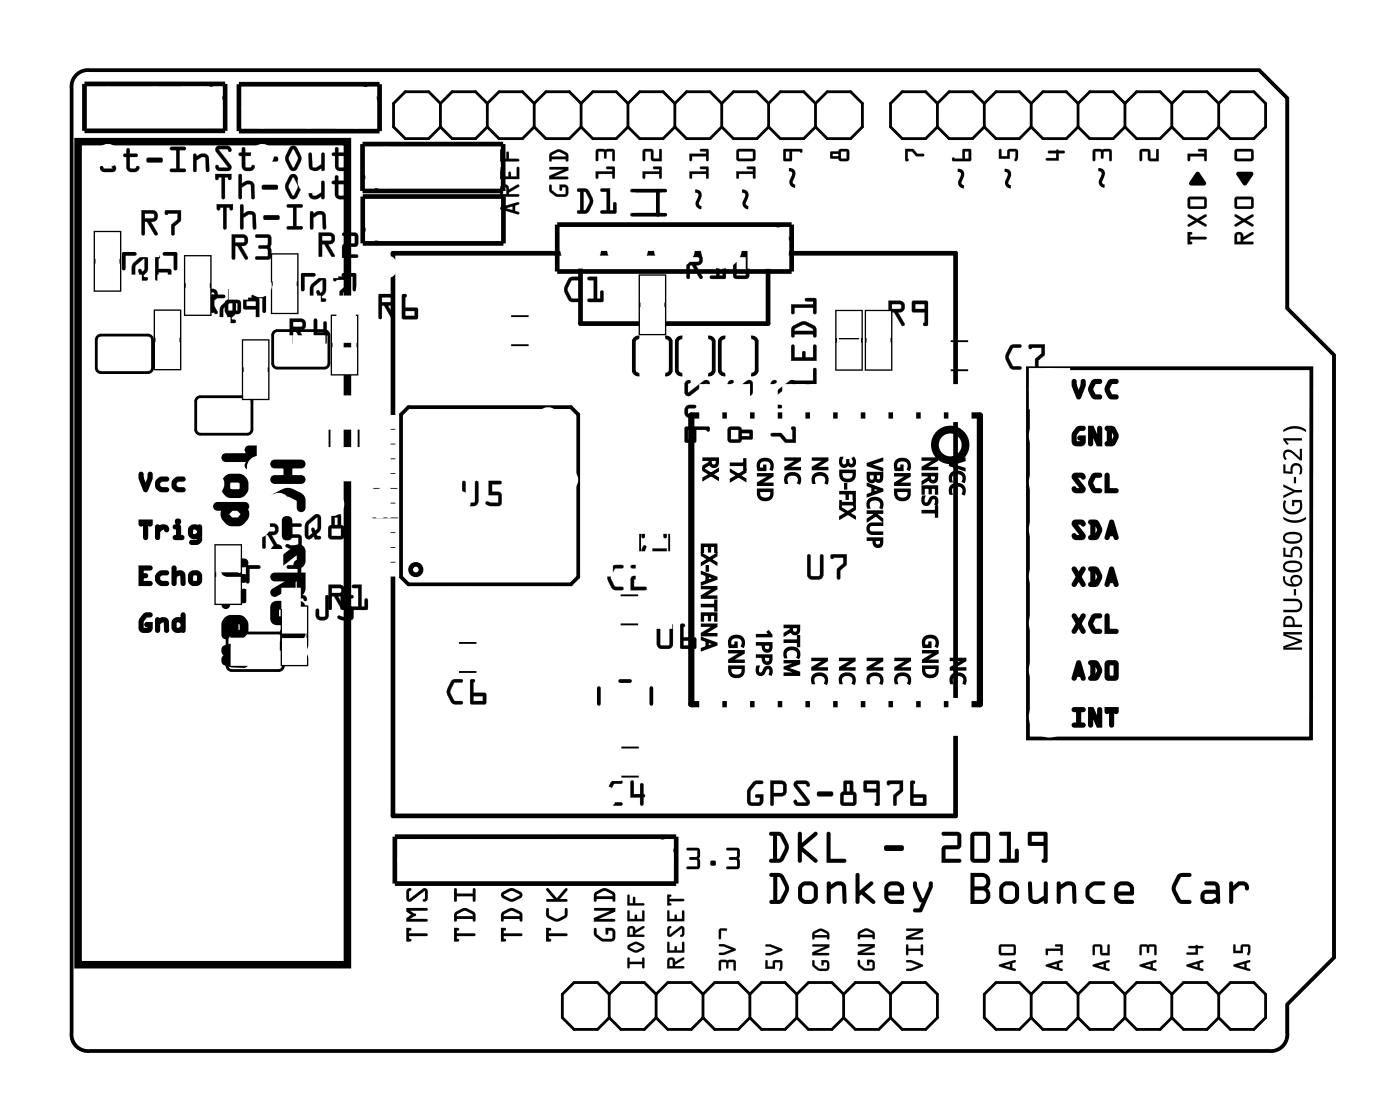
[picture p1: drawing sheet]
<svg xmlns="http://www.w3.org/2000/svg" width="76mm" height="61mm" viewBox="0 0 76 61" stroke-linecap="round" stroke-linejoin="round" font-family="sans-serif">
<path d="M4 4.2a.9 .9 0 0 1 .8-.4h63.4l1.5 1.5v11.4l2.5 2.6v32.6l-2.5 2.5v1.6a.9 .9 0 0 1-1 1h-63.9a.9 .9 0 0 1-1-1v-51.2l.1-.3z" fill="none" stroke="#000" stroke-width=".05"/>
<g fill="#000">
<path d="M26.5 17.1h.7v1.7h-.7zM29.1 17.1h.8v1.7h-.8zM49 8.1h.5l.2 .2h.3l.1 .1-.5 .1-.2-.3h-.2v.5h-.1zM50.3 18.4h.7v1.7h-.7zM52.9 18.4h.8v1.7h-.8zM54.1 8.1h.1l.1 .4h.3v-.4h.5l.1 .4a.11 .11 0 0 1-.1 .2 .11 .11 0 0 1-.1-.1v-.4h-.3v.4h-.6zM56.8 8.2l.5-.1 .4 .1-.3 .1v.4h-.7v-.1h.5v-.3h-.4zM59.2 8.1h.9l.1 .1v.5h-.1v-.5h-.3l-.1 .4-.1-.4h-.3v.5h-.1zM61.8 8.1h.4l.1 .1v.4h.3v-.5h.1l.1 .6h-.6v-.5h-.3v.5h-.1zM64.8 9.4h.2l.3 .5v.1h-.9zM64.3 8.3h.9v-.1h-.3v-.1h.4l.1 .6h-.2v-.2h-.7v.2h-.1zM67 9.3h.8l.1 .1-.5 .7-.4-.6z"/>
<path d="M17.8 22h1.7v.8h-1.7zM17.8 24.7h1.7v.8h-1.7zM23.6 34.8h.8v1.7h-.8zM26.3 34.8h.7v1.7h-.7zM32.4 32.2h.7v1.7h-.7zM35.1 32.2h.7v1.7h-.7zM34.6 27.7h1.7v.7h-1.7zM34.6 30.3h1.7v.8h-1.7zM32.4 40.4h.8v1.7h-.8zM35.1 40.4h.7v1.7h-.7z"/>
<path d="M5.5 8h.6l.2 .2a.13 .13 0 0 1-.1 .1 .13 .13 0 0 1-.1-.2l-.5 .1 .7 .8a.21 .21 0 0 1 0 .2 .21 .21 0 0 1-.2 .1h-.5l-.2-.2a.13 .13 0 0 1 .2-.1 .13 .13 0 0 1 .1 .1h.4l-.6-.8zM5.5 8v.3l.6 .8-.4 .1-.2-.2-.1 .2 .3 .1h.5l.1-.2-.7-.9 .5-.1 .1 .2 .1-.2-.2-.1zM6.9 8.1h.1v.2h.4a.1 .1 0 0 1 .1 .1 .1 .1 0 0 1-.1 .1h-.4v.6h.3l.1-.1h.1a.21 .21 0 0 1 0 .3 .21 .21 0 0 1-.2 0h-.3l-.1-.1v-.7l-.2-.1 .2-.1zM6.9 8.1v.2l-.2 .1 .2 .1v.6a.37 .37 0 0 0 .3 .2 .37 .37 0 0 0 .3-.2v-.1l-.2 .1h-.3v-.6h.4l.1-.1-.1-.1h-.4v-.2zM8 8.6l.7-.1 .1 .2-.1 .1h-.7l-.1-.1zM8 8.6v.2h.7l.1-.1-.1-.1zM9.2 8l.8-.1a.1 .1 0 0 1 .1 .1 .1 .1 0 0 1-.1 .1h-.3v1h.3a.1 .1 0 0 1 .1 .1 .1 .1 0 0 1-.1 .1h-.7a.1 .1 0 0 1-.1-.1 .1 .1 0 0 1 .1-.1h.3v-1h-.3zM9.2 8l.1 .1h.3v1.1h-.3l-.1 .1h.8v-.1h-.3v-1.1h.3l.1-.1zM10.5 8.3h.1v.2a.39 .39 0 0 1 .7 .1v.6a.09 .09 0 0 1 0 .1 .09 .09 0 0 1-.1-.1l-.1-.6-.2-.1-.3 .2 .1 .5a.1 .1 0 0 1-.1 .1 .1 .1 0 0 1-.1-.1zM10.5 8.4v.9l.1-.1v-.5l.3-.2 .2 .1 .1 .7h.1v-.7a.32 .32 0 0 0-.5-.2l-.2 .1v-.1z"/>
<path d="M5.5 8h.6l.2 .1-.1 .2-.1-.2-.5 .1 .7 .9-.1 .2h-.5l-.3-.1 .1-.2 .1 .1h.5l-.6-.8zM6.9 8.1h.1v.2h.4l.1 .1-.1 .1h-.4l.1 .6h.2l.2-.1a.35 .35 0 0 1-.3 .4 .35 .35 0 0 1-.3-.3v-.6l-.2-.1 .2-.1zM8 8.6l.7-.1 .1 .2-.1 .1h-.7l-.1-.1zM9.2 8h.9l-.1 .1h-.3v1h.3v.2h-.8l.1-.2h.3v-1h-.3zM10.5 8.4h.1v.1a.38 .38 0 0 1 .4-.2 .38 .38 0 0 1 .3 .3v.7h-.1l-.1-.7-.2-.1-.3 .2v.6h-.1z"/>
<path d="M7.3 14.2l.4-.4 .3 .1v.7l-.2 .3v.1h.1a.1 .1 0 0 1 .1 .1 .1 .1 0 0 1-.1 .1h-.2l-.1-.2-.2 .2-.2-.1a.94 .94 0 0 1 0-.8zM7.3 14.2a.97 .97 0 0 0-.1 .9l.2 .1 .2-.2 .1 .2h.3v-.1l-.2-.1v-.1l.2-.3v-.6a.21 .21 0 0 0-.1-.1 .21 .21 0 0 0-.2 0zM7.4 14.4v.6l.2-.1-.1-.2a.11 .11 0 0 1 .1-.1 .11 .11 0 0 1 .1 .1l.1-.1v-.6zM7.4 14.3l.4-.3v.5a.14 .14 0 0 1 0 .2 .14 .14 0 0 1-.2-.1l-.1 .1 .1 .2-.3 .1zM8.4 13.9l.2-.1a.09 .09 0 0 1 .1 .1 .09 .09 0 0 1-.1 .1v.6h.7l-.1 .6-.8-.1zM8.4 13.9v1.2l.8 .1 .1-.6h-.7v-.6l.1-.1zM8.6 14.7v.3h.5v-.3zM8.6 14.7h.5v.3h-.5z"/>
<path d="M7.3 14.2l.4-.4 .2 .1 .1 .7-.2 .3 .2 .2v.1h-.3l-.1-.2-.2 .2-.2-.1a.98 .98 0 0 1 .1-.9zM7.4 14.4l-.1 .6 .3-.1-.1-.2a.11 .11 0 0 1 .1-.1 .11 .11 0 0 1 .1 .1l.1-.1v-.6zM8.4 13.9h.3l-.1 .1v.6h.7l-.1 .6-.8-.1zM8.6 14.7v.3h.5v-.3z"/>
<path d="M7.7 11.4h.6a.32 .32 0 0 1 .2 .4 .32 .32 0 0 1-.3 .2l.3 .6a.1 .1 0 0 1 0 .2 .1 .1 0 0 1-.1-.1l-.4-.7h-.2l.1 .7a.1 .1 0 0 1-.1 .1 .1 .1 0 0 1-.1-.1zM7.7 11.4v1.3h.1v-.7h.2l.4 .7h.1l-.3-.7a.31 .31 0 0 0 .3-.2 .31 .31 0 0 0-.2-.4zM7.8 11.6v.2h.5v-.2zM7.8 11.6h.5l.1 .2h-.6zM9 11.4h.8v.6l-.3 .3v.4a.1 .1 0 0 1-.1 .1 .1 .1 0 0 1-.1-.1v-.5l.3-.3v-.3h-.5h-.1zM9 11.4v.2h.6v.3l-.3 .3v.5h.1v-.4l.4-.3v-.6z"/>
<path d="M7.7 11.4h.6a.31 .31 0 0 1 .2 .4 .31 .31 0 0 1-.3 .2l.3 .7h-.1l-.4-.7h-.2v.7h-.1zM7.8 11.6v.2h.6l-.1-.2zM9 11.4h.8v.6l-.3 .3-.1 .4h-.1v-.5l.3-.3v-.3h-.6z"/>
<path d="M10.9 15.6h.6a.32 .32 0 0 1 .3 .4 .32 .32 0 0 1-.4 .3l.4 .6a.1 .1 0 0 1 0 .1 .1 .1 0 0 1-.2 0l-.4-.7h-.1v.6a.1 .1 0 0 1-.1 .1 .1 .1 0 0 1-.1-.1zM10.9 15.7l.1 1.3 .1-.1v-.6h.1l.4 .7h.2l-.4-.7a.31 .31 0 0 0 .4-.3 .31 .31 0 0 0-.3-.3zM11.1 15.8v.3l.5-.1v-.2zM11.1 15.8h.5v.2l-.5 .1zM12.4 15.7h.5v.5l.2 .2v.4l-.2 .2h-.5l-.2-.1v-.5l.2-.2zM12.4 15.7v.6l-.2 .1v.5l.2 .1h.5l.1-.2v-.4l-.1-.1v-.6zM12.4 16.4v.4h.5v-.4zM12.3 16.4h.6v.4h-.6zM12.5 15.8v.4h.2v-.4zM12.5 15.8h.2v.5h-.2z"/>
<path d="M10.9 15.7h.6a.31 .31 0 0 1 .3 .3 .31 .31 0 0 1-.4 .3l.4 .7h-.1l-.5-.7h-.1v.6l-.1 .1zM11.1 15.8v.3l.5-.1v-.2zM12.4 15.7h.5v.5l.2 .2v.4l-.2 .2h-.5l-.2-.1v-.5l.2-.2zM12.4 16.4v.4h.5v-.4zM12.5 15.8v.4h.2v-.4z"/>
<path d="M11.7 9.4h.8v.3a.1 .1 0 0 1-.1 .1 .1 .1 0 0 1 0-.2h-.2v1.1a.1 .1 0 0 1-.1 .1 .1 .1 0 0 1-.1-.1v-1.1h-.2a.11 .11 0 0 1 0 .1 .11 .11 0 0 1-.1 0zM11.7 9.4v.3l.1-.1h.2v1.1l.1 .1 .1-1.2h.2l.1 .1v-.3zM12.9 9.4l.2 .1v.4a.39 .39 0 0 1 .7 .2v.6a.09 .09 0 0 1-.1 .1 .09 .09 0 0 1-.1-.1v-.6l-.2-.1-.3 .2v.5a.1 .1 0 0 1-.1 .1 .1 .1 0 0 1-.1-.1zM13 9.5v1.3l.1-.1v-.5l.3-.2h.2v.7l.2 .1v-.7a.32 .32 0 0 0-.5-.3l-.2 .2v-.5zM14.2 10h.8l.1 .2-.1 .1h-.7l-.1-.1zM14.2 10.1l.1 .2h.7v-.1v-.2zM15.7 9.5l.2-.1 .2 .1 .2 .5-.2 .7a.24 .24 0 0 1-.4 0l-.3-.6zM15.7 9.5l-.2 .6 .2 .6a.24 .24 0 0 0 .4 0l.2-.6-.2-.5a.23 .23 0 0 0-.4-.1zM15.9 9.6l-.3 .5 .3 .5 .2-.5zM15.9 9.6l.3 .5-.3 .5-.3-.5zM16.7 9.8h.2v.7l.1 .1 .4-.2v-.5a.1 .1 0 0 1 .1-.1 .1 .1 0 0 1 .1 .1v.8a.1 .1 0 0 1-.1 .1 .11 .11 0 0 1-.1-.2 .39 .39 0 0 1-.7-.1zM16.7 9.8v.7a.32 .32 0 0 0 .5 .2l.2-.1 .1 .2 .1-.1v-.8h-.2v.5l-.4 .2-.1-.1v-.6zM18.2 9.5l.1 .1v.2h.4a.1 .1 0 0 1 .1 .1 .1 .1 0 0 1-.1 .1h-.4v.6h.3l.1-.1h.1a.21 .21 0 0 1 0 .2 .21 .21 0 0 1-.2 .1h-.3l-.1-.2-.1-.6-.1-.1 .1-.1zM18.2 9.5v.3l-.2 .1 .2 .1v.5a.37 .37 0 0 0 .3 .3 .37 .37 0 0 0 .3-.2v-.1l-.2 .1h-.3v-.6h.4v-.1v-.1h-.4v-.2z"/>
<path d="M11.7 8l.7-.1 .1 .2a.13 .13 0 0 1-.1 .1 .13 .13 0 0 1-.1-.1h-.5l.7 .8a.21 .21 0 0 1 0 .3 .21 .21 0 0 1-.2 .1h-.5l-.1-.3a.13 .13 0 0 1 .1 0 .13 .13 0 0 1 .1 .1h.5l-.7-.9zM11.7 8v.2l.7 .9h-.5l-.1-.2-.1 .2 .2 .2 .5-.1 .1-.2-.7-.9h.5l.1 .1 .1-.1-.2-.2zM13.1 8h.2v.3h.3a.1 .1 0 0 1 .1 .1 .1 .1 0 0 1-.1 .1l-.3-.1v.6l.2 .1 .2-.2 .1 .1a.21 .21 0 0 1 0 .2 .21 .21 0 0 1-.3 .1h-.2l-.2-.2v-.7h-.2l.2-.1zM13.1 8v.3l-.2 .1h.2v.6a.37 .37 0 0 0 .3 .3 .37 .37 0 0 0 .4-.3l-.1-.1-.1 .2-.3-.1v-.6h.4l-.1-.1h-.3v-.3zM14.2 8.5h.8l.1 .2-.1 .1h-.7l-.1-.1zM14.2 8.5l.1 .2h.7h.1l-.1-.2zM15.7 8l.2-.1 .2 .1 .2 .5-.2 .6a.24 .24 0 0 1-.4 0l-.3-.5zM15.7 8l-.2 .6 .2 .5a.24 .24 0 0 0 .4 0l.2-.5-.2-.6a.23 .23 0 0 0-.4 0zM15.9 8.1l-.3 .5 .3 .5 .2-.5zM15.9 8.1l.3 .5-.3 .5-.3-.5zM16.7 8.3h.2v.7l.1 .1 .4-.2v-.5a.1 .1 0 0 1 .1-.1 .1 .1 0 0 1 .1 .1v.8a.1 .1 0 0 1-.1 .1 .11 .11 0 0 1-.1-.2 .39 .39 0 0 1-.7-.1zM16.7 8.3v.7a.32 .32 0 0 0 .5 .2l.2-.1 .1 .1h.1v-.9h-.2v.6l-.4 .2-.1-.1v-.7zM18.2 8h.1v.3h.4a.1 .1 0 0 1 .1 .1 .1 .1 0 0 1-.1 .1l-.4-.1v.6l.3 .1 .1-.2 .1 .1a.21 .21 0 0 1 0 .2 .21 .21 0 0 1-.2 .1h-.3l-.1-.2v-.7h-.2l.2-.1zM18.2 8v.3l-.2 .1h.2v.6a.37 .37 0 0 0 .3 .3 .37 .37 0 0 0 .4-.3l-.1-.1-.2 .2-.3-.1v-.6h.4h.1l-.1-.1h-.4v-.3z"/>
<path d="M11.7 9.4h.8v.3h-.1v-.1h-.2l-.1 1.2-.1-.1v-1.1h-.2v.1h-.1zM13 9.5h.1v.4a.38 .38 0 0 1 .4-.1 .38 .38 0 0 1 .3 .3v.7l-.2-.1v-.6l-.1-.1-.4 .2v.5l-.1 .1zM14.2 10h.8l.1 .2-.1 .1h-.7l-.1-.1zM15.7 9.5l.2-.1 .2 .1 .2 .5-.2 .7a.23 .23 0 0 1-.4 0l-.2-.6zM15.9 9.6l-.3 .5 .3 .5 .2-.5zM16.7 9.8l.2 .1v.6l.1 .1 .4-.2v-.5l.2-.1v1h-.2v-.2a.38 .38 0 0 1-.4 .2 .38 .38 0 0 1-.3-.3zM18.2 9.5l.1 .1v.2h.4l.1 .1-.1 .1h-.4v.6h.3l.2-.1a.35 .35 0 0 1-.3 .3 .35 .35 0 0 1-.4-.3v-.5l-.1-.1 .1-.1z"/>
<path d="M11.7 8l.6-.1 .2 .1-.1 .2-.1-.1h-.5l.7 .9-.1 .2-.5 .1-.2-.2 .1-.2 .1 .2h.5l-.7-.9zM13.1 8h.2v.3h.4v.1h-.4v.7h.3l.1-.2 .1 .1a.35 .35 0 0 1-.3 .3 .35 .35 0 0 1-.4-.3v-.6h-.2l.2-.1zM14.2 8.5h.8l.1 .2h-.1h-.7h-.1zM15.7 8l.2-.1 .2 .1 .2 .5-.2 .6a.23 .23 0 0 1-.4 0l-.2-.5zM15.9 8.1l-.3 .5 .3 .5 .2-.5zM16.7 8.3h.2v.7l.1 .1 .4-.2v-.6h.2v.9h-.2v-.1a.38 .38 0 0 1-.4 .2 .38 .38 0 0 1-.3-.3zM18.2 8h.1v.3h.4l.1 .1h-.1h-.4l.1 .7h.2l.2-.2v.1a.35 .35 0 0 1-.3 .3 .35 .35 0 0 1-.3-.3v-.6h-.2l.2-.1z"/>
<path d="M11.7 11.1h.9v.2a.1 .1 0 0 1-.1 .1 .11 .11 0 0 1-.1-.2h-.1v1.1a.1 .1 0 0 1-.1 .1 .1 .1 0 0 1-.1-.1v-1.1h-.2a.11 .11 0 0 1 0 .2 .11 .11 0 0 1-.2-.1zM11.7 11.1l.1 .3 .1-.2h.2v1.1l.1 .1 .1-1.2h.1l.2 .2v-.3zM13 11.1h.2v.5a.39 .39 0 0 1 .7 .1v.6a.09 .09 0 0 1-.1 .1 .09 .09 0 0 1-.1-.1v-.6l-.2-.1-.3 .2v.5a.1 .1 0 0 1-.1 .1 .1 .1 0 0 1-.1-.1zM13 11.1v1.3h.2v-.6l.3-.2 .2 .1v.7h.1l.1-.7a.32 .32 0 0 0-.5-.2l-.2 .1v-.5zM14.3 11.7h.8l.1 .1-.1 .1h-.7h-.1zM14.3 11.7l.1 .2h.7v-.1v-.1zM15.6 11.1h.7a.1 .1 0 0 1 .1 .1 .1 .1 0 0 1-.1 .1l-.2-.1v1.1l.2-.1a.1 .1 0 0 1 .1 .1 .1 .1 0 0 1-.1 .1h-.7a.1 .1 0 0 1-.1-.1 .1 .1 0 0 1 .1-.1l.3 .1v-1.1h-.3zM15.6 11.1v.1h.3v1.1h-.3l-.1 .1h.8v-.1h-.3v-1.1h.3l.1-.1zM16.8 11.5h.2v.1a.39 .39 0 0 1 .7 .1v.6a.09 .09 0 0 1-.1 .1 .09 .09 0 0 1-.1-.1v-.6l-.2-.1-.3 .2v.5a.1 .1 0 0 1-.1 .1 .1 .1 0 0 1-.1-.1zM16.8 11.5l.1 .9 .1-.1v-.5l.3-.2 .2 .1v.7h.1v-.7a.32 .32 0 0 0-.5-.2l-.1 .1-.1-.1z"/>
<path d="M11.7 11.1h.9v.3h-.1l-.1-.2h-.1l-.1 1.2-.1-.1v-1.1h-.2v.2h-.1zM13 11.1h.2v.5a.38 .38 0 0 1 .4-.2 .38 .38 0 0 1 .3 .3v.7h-.2v-.7l-.1-.1-.4 .2v.6h-.2zM14.3 11.7h.8v.1v.1h-.7h-.1zM15.6 11.1h.8l-.1 .1h-.2v1.1h.2v.1h-.8l.1-.1h.3v-1.1h-.3zM16.8 11.5h.1l.1 .1a.38 .38 0 0 1 .3-.2 .38 .38 0 0 1 .3 .3v.7h-.1v-.7l-.2-.1-.3 .2v.6h-.1z"/>
<path d="M12 16.5l.5-.4 .2 .1 .1 .7-.3 .3 .1 .1h.1a.1 .1 0 0 1 .1 .1 .1 .1 0 0 1-.1 .1h-.2l-.1-.2-.2 .2-.2-.1a.94 .94 0 0 1-.1-.8zM12 16.5a.97 .97 0 0 0-.1 .9l.2 .1 .3-.2 .1 .2h.2v-.1l-.1-.1-.1-.1 .3-.2v-.6a.21 .21 0 0 0-.1-.2 .21 .21 0 0 0-.3 0zM12.1 16.7v.6l.2-.1v-.2a.11 .11 0 0 1 .1-.1 .11 .11 0 0 1 .1 .1l.1-.1v-.6zM12.1 16.6l.5-.3v.5a.14 .14 0 0 1-.1 .2 .14 .14 0 0 1-.1-.1l-.1 .1v.2l-.2 .1zM13.2 16.2h.8l.1 1.2-.2 .1a.09 .09 0 0 1-.1-.1 .09 .09 0 0 1 .1-.1v-.5l-.7-.1zM13.2 16.2v.5h.7v.6l-.1 .1 .2 .1v-1.3zM13.3 16.3v.3h.6v-.3zM13.3 16.3h.6v.3h-.6z"/>
<path d="M12 16.5l.5-.4 .2 .1 .1 .7-.3 .3 .3 .2-.1 .1h-.2l-.1-.2-.3 .2-.2-.1a.98 .98 0 0 1 .1-.9zM12.1 16.7v.6l.2-.1v-.2a.11 .11 0 0 1 .1-.1 .11 .11 0 0 1 .1 .1l.1-.1v-.6zM13.2 16.2h.8v1.3l-.2-.1 .1-.1v-.5l-.7-.1zM13.3 16.3v.3h.6v-.3z"/>
<path d="M12.6 12.7h.6a.32 .32 0 0 1 .2 .4 .32 .32 0 0 1-.3 .2l.3 .6a.1 .1 0 0 1 0 .2 .1 .1 0 0 1-.1-.1l-.4-.7h-.2v.7a.1 .1 0 0 1-.1 .1 .1 .1 0 0 1 0-.1zM12.6 12.7v1.4l.1-.1v-.7h.2l.4 .7h.1l-.4-.7a.31 .31 0 0 0 .4-.2 .31 .31 0 0 0-.2-.4zM12.7 12.9v.2h.5v-.2zM12.7 12.9h.5l.1 .2-.6 .1zM13.8 12.7h.7l.2 .2-.1 .5 .1 .6-.2 .1h-.6a.1 .1 0 0 1-.1-.1 .1 .1 0 0 1 .1-.1h.6v-.4h-.4a.1 .1 0 0 1-.1-.1 .1 .1 0 0 1 .1-.1h.4v-.4h-.6zM13.9 12.7v.2h.6v.4h-.4l-.1 .1 .1 .1h.4v.4h-.6l-.1 .1h.8l.1-.1-.1-.5 .1-.6-.2-.1z"/>
<path d="M12.6 12.7h.6a.31 .31 0 0 1 .2 .4 .31 .31 0 0 1-.3 .2l.3 .7-.1 .1-.4-.8h-.2v.7l-.1 .1zM12.7 12.9v.2h.5v-.2zM13.8 12.7h.7l.2 .1-.1 .6 .1 .5-.1 .2-.8-.1 .1-.1h.6v-.4h-.4l-.1-.1 .1-.1h.4v-.4h-.6z"/>
<path d="M15.7 17.3h.6a.32 .32 0 0 1 .3 .3 .32 .32 0 0 1-.4 .3l.4 .6a.1 .1 0 0 1-.1 .1 .1 .1 0 0 1-.1 0l-.4-.7h-.1v.6a.1 .1 0 0 1-.1 .1 .1 .1 0 0 1-.1-.1zM15.7 17.3l.1 1.3 .1-.1v-.6h.1l.4 .7h.2l-.4-.7a.31 .31 0 0 0 .4-.3 .31 .31 0 0 0-.3-.3zM15.9 17.4v.3l.5-.1-.1-.1zM15.9 17.4h.4l.1 .3h-.5zM17 17.3h.2v.7h.3v-.5a.1 .1 0 0 1 .1-.1 .1 .1 0 0 1 .1 .1v.5a.09 .09 0 0 1 .1 .1 .09 .09 0 0 1-.1 .1v.3a.1 .1 0 0 1-.1 .1 .1 .1 0 0 1-.1-.1v-.3h-.5zM17 17.3v.9h.5v.4h.1l.1-.4 .1-.1-.1-.1v-.5h-.2v.5h-.3v-.7z"/>
<path d="M15.7 17.3h.6a.31 .31 0 0 1 .3 .3 .31 .31 0 0 1-.4 .3l.4 .7h-.2l-.4-.7h-.1v.6l-.1 .1zM15.9 17.4v.3h.5l-.1-.3zM17 17.3h.2v.7h.3v-.5h.2v.5l.1 .1-.1 .1-.1 .4h-.1v-.4h-.5z"/>
<path d="M16.9 15.4l.5-.4h.2l.1 .8-.3 .3 .1 .1h.1a.1 .1 0 0 1 .1 .1 .1 .1 0 0 1-.1 .1h-.3v-.2l-.2 .1h-.2a.94 .94 0 0 1-.1-.8zM16.9 15.4a.97 .97 0 0 0-.1 .8l.2 .1 .3-.1v.1h.3v-.1h-.1l-.1-.1 .2-.3 .1-.6a.21 .21 0 0 0-.2-.2 .21 .21 0 0 0-.2 0zM17 15.5v.7l.2-.2-.1-.2a.11 .11 0 0 1 .2-.1 .11 .11 0 0 1 .1 .2l.1-.2v-.5zM17 15.5l.5-.3v.5a.14 .14 0 0 1-.1 .2 .14 .14 0 0 1-.2-.2l-.1 .1 .1 .2-.2 .2zM18.1 15h.8v.6l-.3 .3v.4a.1 .1 0 0 1-.1 .1 .1 .1 0 0 1-.1-.1v-.5l.3-.3v-.3h-.5h-.1zM18.1 15v.2h.7v.3l-.4 .3v.5h.1l.1-.4 .3-.3v-.6z"/>
<path d="M16.9 15.4l.5-.4h.2l.1 .8-.3 .3 .3 .2h-.1h-.3v-.1l-.3 .1-.2-.1a.98 .98 0 0 1 .1-.8zM17 15.5v.7l.2-.2-.1-.2a.11 .11 0 0 1 .2-.1 .11 .11 0 0 1 .1 .2l.1-.2v-.5zM18.1 15h.8v.6l-.3 .3-.1 .4h-.1v-.5l.3-.3v-.3h-.6z"/>
<path d="M17.3 12.6h.6a.32 .32 0 0 1 .2 .4 .32 .32 0 0 1-.3 .2l.3 .6a.1 .1 0 0 1 0 .2 .1 .1 0 0 1-.1-.1l-.4-.7h-.2l.1 .7a.1 .1 0 0 1-.1 .1 .1 .1 0 0 1-.1-.1zM17.3 12.6v1.4l.1-.1v-.7h.2l.4 .7h.1l-.3-.7a.31 .31 0 0 0 .3-.2 .31 .31 0 0 0-.2-.4zM17.4 12.8v.2h.5v-.2zM17.4 12.8h.5l.1 .2-.6 .1zM18.6 12.6h.6l.2 .1v.6l-.7 .1v.4h.6a.1 .1 0 0 1 .1 .1 .1 .1 0 0 1-.1 .1h-.8l.1-.8h.6v-.4h-.6zM18.6 12.6v.2h.6v.4l-.6 .1-.1 .7h.8v-.2h-.6v-.4l.6-.1 .1-.6-.2-.1z"/>
<path d="M17.3 12.6h.6a.31 .31 0 0 1 .2 .4 .31 .31 0 0 1-.3 .2l.3 .7-.1 .1-.4-.8h-.2v.7l-.1 .1zM17.4 12.8v.2h.6l-.1-.2zM18.6 12.6h.6l.2 .1v.6l-.7 .1v.4h.6v.2h-.8l.1-.8h.6v-.4h-.6z"/>
<path d="M20.5 15.9h.6a.32 .32 0 0 1 .3 .4 .32 .32 0 0 1-.4 .3l.4 .6a.1 .1 0 0 1-.1 .1 .1 .1 0 0 1-.1 0l-.4-.7h-.1v.6a.1 .1 0 0 1-.1 .1 .1 .1 0 0 1-.1-.1zM20.5 15.9l.1 1.4 .1-.1v-.7h.1l.4 .7h.2l-.4-.7a.31 .31 0 0 0 .4-.2 .31 .31 0 0 0-.3-.4zM20.7 16.1v.3l.5-.1-.1-.2zM20.7 16.1h.5v.2l-.5 .1zM21.8 16l.1-.1a.09 .09 0 0 1 .1 .1 .09 .09 0 0 1-.1 .1v.6h.7v.6l-.8-.1zM21.8 16v1.2l.8 .1v-.6h-.7v-.6l.1-.1zM21.9 16.8v.3h.6v-.3zM21.9 16.8h.6v.3h-.6z"/>
<path d="M20.5 15.9h.6a.31 .31 0 0 1 .3 .4 .31 .31 0 0 1-.4 .3l.4 .6-.2 .1-.4-.7h-.1v.6l-.1 .1zM20.7 16.1v.3l.5-.1-.1-.2zM21.8 16h.2l-.1 .1v.6h.7v.6l-.8-.1zM21.9 16.8v.3h.6v-.3z"/>
<path d="M27.1 11.2l1-.2v.1h-.2v.3l.2 .1v.1l-1-.2zM27.1 11.2v.1l1 .3-.2-.2v-.3h.2v-.1zM27.4 11.3l.4 .1v-.2zM27.4 11.3l.4-.1v.2zM27.2 10.1a.25 .25 0 0 1 .2-.1 .25 .25 0 0 1 .2 .3l.5-.3v.1l-.5 .3v.1h.5v.1l-1 .1zM27.2 10.1l-.1 .6 1-.1v-.1h-.5v-.1l.5-.3v-.1l-.5 .3a.24 .24 0 0 0-.1-.3 .24 .24 0 0 0-.3 .1zM27.3 10.2l-.1 .3h.2v-.3zM27.2 10.1l.2 .1v.3h-.2zM27.1 9.1h.1v.5h.3l.1-.3 .1 .3h.3v-.5l.1-.1v.7h-1zM27.1 9.1v.6h1v-.6h-.1v.5h-.3l-.1-.3v.3h-.4v-.5zM27.1 8.1h.1v.5h.2l.1-.4 .1 .1v.3h.5v.1h-1zM27.1 8.1v.6h1v-.1h-.5l-.1-.4-.1 .4h-.2v-.5z"/>
<path d="M27.1 11.2l1-.2v.1h-.2v.3l.2 .2-1-.3zM27.4 11.3l.4 .1v-.2zM27.2 10.1a.24 .24 0 0 1 .2-.1 .24 .24 0 0 1 .2 .3l.5-.3v.1l-.5 .3v.1h.5v.1l-1 .1zM27.3 10.1l-.1 .4h.2v-.3zM27.1 9.1h.1v.5h.3l.1-.3 .1 .3h.3v-.5l.1-.1v.7h-1zM27.1 8.1h.1v.5h.2l.1-.4 .1 .4h.5v.1h-1z"/>
<path d="M30.8 15.1l.5-.1a.1 .1 0 0 1 .1 .1 .1 .1 0 0 1-.1 .1h-.3l-.3 .5 .3 .5h.3a.1 .1 0 0 1 .1 .1 .1 .1 0 0 1-.1 .1l-.4-.1-.3-.4v-.3zM30.8 15.1l-.2 .4a.83 .83 0 0 0 .3 .8l.4 .1 .1-.1v-.1h-.4l-.2-.4v-.2l.2-.4h.4v-.1v-.1h-.4zM31.8 15h.6l-.1 1.2h.2v-.4a.1 .1 0 0 1 .1-.1 .1 .1 0 0 1 .1 .1v.5l-.8 .1a.1 .1 0 0 1-.1-.1 .1 .1 0 0 1 .1-.1h.3v-1h-.3zM31.9 15v.2h.3v1h-.3l-.1 .1h.8v-.5h-.1v.4h-.2v-1.2z"/>
<path d="M30.8 15.1l.2-.1 .4 .1v.1h-.4l-.3 .5 .3 .5h.4v.1l-.1 .1a.6 .6 0 0 1-.7-.6v-.3zM31.9 15h.4v1.2h.2v-.4l.1-.1v.7l-.8-.1 .1-.1h.3v-1h-.3z"/>
<path d="M29.8 10h.1v.3l.3 .2h.5l-.1-.4h-.2v.2h-.1v-.3l.4 .1 .1 .4-.1 .1a.65 .65 0 0 1-.9-.5zM29.8 9.1l1-.1v.2l-.8 .4h.7l.1 .1h-1v-.2l.8-.3h-.8zM29.8 8.3a.61 .61 0 0 1 .9 0l.1 .4-.1 .1v-.2h-.8l-.1 .1zM29.9 8.4v.1h.8l-.1-.1-.3-.2z"/>
<path d="M29.8 10h.1v.3l.2 .2h.5v-.3l-.2-.1 .1 .2h-.1l-.1-.3h.4l.1 .1v.4l-.2 .2h-.5l-.3-.3zM29.8 10v.4a.68 .68 0 0 0 1 .1v-.4l-.1-.1h-.4l.1 .3v-.2l.3 .1-.1 .3h-.5l-.2-.2v-.3zM29.8 9.1l1-.1v.2l-.8 .4h.7l.1 .1h-1.1v-.2l.9-.3h-.8zM29.8 9.1v.1h.8l-.8 .3v.2h1l-.1-.1h-.7l.8-.4v-.2zM29.8 8.3l.4-.2h.2l.4 .2v.4h-.1v-.1h-.8l-.1 .2-.1-.4zM29.8 8.3v.4l.1-.1h.8v.1h.1l-.1-.4-.3-.2h-.3zM29.9 8.4v.1h.8l-.1-.1-.3-.2zM29.9 8.4l.4-.2 .3 .2 .1 .1h-.8z"/>
<path d="M31.3 10.2h.5l.3 .7-.2 .6-.5 .1a.1 .1 0 0 1-.1-.1 .1 .1 0 0 1 .1-.1v-1h-.1zM31.3 10.2v.2h.1v1h-.1v.1l.4 .1 .4-.5v-.4l-.3-.4zM31.6 10.4v1l.1-.1 .2-.4-.2-.5zM31.6 10.4h.2l.2 .5-.3 .5h-.1zM32.5 10.2h.6l-.1 1.2h.2v-.4a.1 .1 0 0 1 .1-.1 .1 .1 0 0 1 .1 .1v.6h-.8a.1 .1 0 0 1-.1-.1 .1 .1 0 0 1 .1-.1h.3v-1h-.3zM32.6 10.2v.2h.3v1h-.3l-.1 .1 .8 .1v-.6h-.1v.4h-.2v-1.2z"/>
<path d="M31.3 10.2l.5 .1a.8 .8 0 0 1 .1 1.1l-.1 .2-.5-.1v-.1h.1v-1h-.1zM31.6 10.4v1h.1l.3-.5-.2-.5zM32.6 10.2h.4v1.2h.2v-.4h.1v.6l-.8-.1 .1-.1h.3v-1h-.3z"/>
<path d="M32.3 9.3h.9v-.1h-.3l-.1-.1 .5-.1v.6h-.1v-.2h-.8v.2l-.1 .1zM32.3 8.1h.9l.1 .1v.5h-.1v-.5h-.3l-.1 .4-.1-.4h-.3v.5h-.1z"/>
<path d="M32.3 9.3h.9v-.1h-.3l-.1-.1 .5-.1v.6h-.1v-.2h-.8v.2l-.1 .1zM32.3 9.3v.4l.1-.1v-.2h.8v.2h.1v-.6l-.5 .1h.1l.3 .1v.1zM32.3 8.1h.9l.1 .1v.5h-.1v-.5h-.3l-.1 .4-.1-.4h-.3v.5h-.1zM32.3 8.1v.6h.1v-.5h.3l.1 .4 .1-.4h.3v.5h.1v-.5l-.1-.1z"/>
<path d="M34.8 9.3h.9v-.1h-.3v-.1l.4-.1v.6h-.1v-.2h-.7l-.1 .2v.1zM34.9 8.1h.4l.1 .1v.4h.3v-.5h.1v.6h-.5v-.5h-.3v.5h-.1z"/>
<path d="M34.8 9.3h.9v-.1h-.3v-.1l.4-.1v.6h-.1v-.2h-.7v.2l-.1 .1zM34.8 9.3l.1 .4v-.1v-.2h.8v.2h.1v-.6l-.4 .1 .3 .1v.1zM34.9 8.1h.4l.1 .1v.4h.3v-.5h.1l.1 .6h-.6v-.5h-.3v.5h-.1zM34.9 8.1v.6v-.5h.4v.5h.5v-.6h-.1v.5h-.3l-.1-.5z"/>
<path d="M37.2 13.7h.6a.32 .32 0 0 1 .3 .4 .32 .32 0 0 1-.4 .3l.4 .6a.1 .1 0 0 1-.1 .1 .1 .1 0 0 1-.1 0l-.4-.7h-.1v.6a.1 .1 0 0 1-.1 .1 .1 .1 0 0 1-.1-.1zM37.2 13.7l.1 1.4 .1-.1v-.6h.1l.4 .7h.1l-.3-.7a.31 .31 0 0 0 .4-.3 .31 .31 0 0 0-.3-.3zM37.4 13.9v.3l.5-.1-.1-.2zM37.4 13.9h.4l.1 .2-.5 .1zM38.5 13.8l.5-.1v1.2h.2l-.1-.3a.1 .1 0 0 1 .1-.1 .1 .1 0 0 1 .1 .1v.5h-.8a.1 .1 0 0 1-.1-.1 .1 .1 0 0 1 .1-.1h.3v-1h-.3zM38.5 13.8v.1h.3v1h-.3v.2h.8v-.6h-.1v.4h-.2v-1.2zM39.8 13.8l.6-.1 .2 .2v1l-.1 .2h-.6l-.2-.1zM39.8 13.8l-.1 1.2 .2 .1h.6l.1-.2v-1l-.2-.1zM39.9 13.9v1h.5v-1zM39.9 13.9h.5v1h-.5z"/>
<path d="M37.2 13.7h.6a.31 .31 0 0 1 .3 .4 .31 .31 0 0 1-.4 .3l.4 .7h-.2l-.4-.7h-.1v.6l-.2 .1zM37.4 13.9v.3l.5-.1-.1-.2zM38.5 13.8l.5-.1v1.2h.2v-.4h.1v.6h-.8v-.2h.3v-1h-.3zM39.8 13.8l.6-.1 .2 .2v1l-.1 .2h-.6l-.2-.1zM39.9 13.9v1h.5v-1z"/>
<path d="M37.4 9.3h.9v-.1h-.3l-.1-.1 .4-.1 .1 .6h-.1v-.2h-.8v.2l-.1 .1zM37.4 8.3h.9v-.1h-.3l-.1-.1h.4l.1 .6h-.1v-.2h-.8v.2h-.1z"/>
<path d="M37.3 9.3h1v-.1h-.3l-.1-.1 .4-.1 .1 .6h-.1v-.2h-.8v.2l-.1 .1zM37.4 9.3v.4l.1-.1v-.2h.8v.2h.1l-.1-.6-.4 .1h.1l.3 .1v.1zM37.3 8.3h1v-.1h-.3l-.1-.1h.4l.1 .6h-.1v-.2h-.8v.2h-.1zM37.4 8.3v.4h.1v-.2h.8v.2h.1l-.1-.6h-.4l.1 .1h.3v.1z"/>
<path d="M39.9 9.3h.9v-.1h-.3v-.1l.4-.1v.6h-.1v-.2h-.8v.2l-.1 .1zM39.9 8.1h.9l.1 .1v.4l-.1 .1h-.8l-.1-.1zM40 8.2v.4h.8v-.4z"/>
<path d="M39.9 9.3h.9v-.1h-.3v-.1l.4-.1v.6h-.1v-.2h-.8v.2l-.1 .1zM39.9 9.3v.4l.1-.1v-.2h.8v.2h.1v-.6l-.4 .1 .3 .1v.1zM39.9 8.1h.9l.1 .1v.4l-.1 .1h-.8l-.1-.1zM39.9 8.1v.5l.1 .1h.8l.1-.1v-.4l-.1-.1zM40 8.2v.4h.8v-.4zM40 8.2h.8v.4h-.8z"/>
<path d="M42.5 8.1h.9l.1 .1-.1 .1-.5-.1v.5h-.4h-.1zM42.6 8.2v.4h.2v-.4z"/>
<path d="M42.5 8.1h.9l.1 .1-.1 .1-.1-.1h-.4v.5h-.4h-.1zM42.5 8.1v.6h.4v-.5l.5 .1 .1-.1-.1-.1zM42.6 8.2v.4h.2v-.4zM42.6 8.2h.2v.4h-.2z"/>
<path d="M45 8.2h.4l.2-.1h.3l.1 .1v.4l-.4 .1-.2-.1h-.4zM45.6 8.2v.4h.3v-.4zM45.1 8.3v.2h.3v-.2z"/>
<path d="M45 8.2h.4l.2-.1h.3l.1 .1v.5h-.4l-.2-.1h-.4zM45 8.2v.4h.4l.2 .1 .4-.1v-.4l-.1-.1h-.3l-.2 .1zM45.6 8.2v.4h.3v-.4zM45.6 8.2h.3v.4h-.3zM45.1 8.3v.2h.3v-.2zM45.1 8.3h.3v.2h-.3z"/>
<path d="M48.1 16.3h.6a.32 .32 0 0 1 .3 .4 .32 .32 0 0 1-.4 .2l.4 .6a.1 .1 0 0 1 0 .2 .11 .11 0 0 1-.2-.1l-.4-.7h-.1v.7a.1 .1 0 0 1-.1 .1 .1 .1 0 0 1-.1-.1zM48.1 16.3l.1 1.3h.1v-.7h.1l.4 .7h.2l-.4-.7a.31 .31 0 0 0 .4-.2 .31 .31 0 0 0-.3-.4zM48.3 16.5v.2h.5v-.2zM48.3 16.5h.5v.2l-.5 .1zM49.4 16.3h.9v1.3l-.2 .1a.09 .09 0 0 1-.1-.1 .09 .09 0 0 1 .1-.1v-.6h-.7zM49.4 16.3v.6h.7v.6l-.1 .1h.2l.1-1.2zM49.6 16.5v.2h.5v-.2zM49.6 16.5h.5v.3h-.5z"/>
<path d="M48.1 16.3h.6a.31 .31 0 0 1 .3 .4 .31 .31 0 0 1-.4 .2l.4 .7h-.1l-.5-.7h-.1v.7l-.1 .1zM48.3 16.5v.2h.5v-.2zM49.4 16.3l.9 .1-.1 1.3-.2-.1 .1-.1v-.6h-.7zM49.6 16.5v.2h.5v-.2z"/>
<path d="M49 8.1h.5l.2 .2h.3l.1 .1-.5 .1-.2-.3h-.2v.5h-.1zM49 8.1l.1 .6h.1v-.5h.2l.2 .3 .5-.1-.1-.1h-.3l-.2-.2z"/>
<path d="M51.6 8.6h.5l.1-.5h.4v.6h-1zM52.3 8.2v.4h.2v-.4z"/>
<path d="M51.6 8.5l.5 .1 .1-.5h.4v.6h-1zM51.6 8.6v.1h1v-.6h-.4l-.1 .5zM52.3 8.2v.4h.2v-.4zM52.3 8.2h.2v.4h-.2z"/>
<path d="M54.7 18.7h.6a.1 .1 0 0 1 0 .1l-.4 .1-.2 .4 .2 .5h.4a.1 .1 0 0 1 0 .1 .1 .1 0 0 1 0 .1h-.5l-.3-.5v-.3zM54.7 18.8l-.2 .4a.83 .83 0 0 0 .4 .8h.4v-.1l-.4-.1-.2-.4v-.2l.2-.4h.4v-.1h-.4zM55.8 18.7h.8v.5l-.3 .3v.4a.1 .1 0 0 1-.1 .1 .1 .1 0 0 1-.1-.1v-.5l.3-.2v-.4h-.5l-.1 .1zM55.8 18.7v.2l.6-.1v.4l-.3 .3v.5h.1v-.5l.4-.3v-.5z"/>
<path d="M54.7 18.7h.2h.4v.1h-.4l-.3 .5 .3 .5 .4 .1v.1a.6 .6 0 0 1-.8-.6v-.2zM55.8 18.7h.8v.5l-.3 .3-.1 .5h-.1v-.5l.3-.3v-.4l-.6 .1z"/>
<path d="M54.1 8.1h.2v.4h.3v-.4h.5l.1 .1-.1 .5h-.1v-.5h-.3v.4h-.6zM54.1 8.1v.5h.6v-.4h.3v.4a.11 .11 0 0 0 .1 .1 .11 .11 0 0 0 0-.2v-.4h-.5v.4h-.4v-.4z"/>
<path d="M56.8 8.2h.4l.1-.1 .4 .1-.3 .1v.4h-.7v-.1h.5v-.3h-.4zM56.8 8.2v.1h.4v.3h-.5v.1h.7l-.1-.4 .4-.1-.4-.1z"/>
<path d="M59.2 8.1h1v.1v.5h-.1v-.5h-.3l-.1 .4-.1-.4h-.3v.5h-.1zM59.2 8.1v.6h.1v-.5h.3l.1 .4 .1-.4h.3v.5h.1v-.5l-.1-.1z"/>
<path d="M61.8 8.1h.4l.1 .1v.4h.3v-.5h.1l.1 .6h-.6v-.5h-.3v.5h-.1zM61.8 8.1v.6h.1v-.5h.3v.5h.6l-.1-.6h-.1v.5h-.3l-.1-.5z"/>
<path d="M64.3 12.6h.3l-.1 .2h.8l.1 .1-.9 .1 .1 .2h-.3zM64.4 11.6l.5 .3 .4-.3v.1l-.3 .2 .4 .3-.1 .1-.4-.3-.5 .3v-.2l.3-.2-.3-.2zM64.4 10.7h.9l.1 .1v.4l-.2 .1h-.8l-.1-.1zM64.5 10.8v.4h.7v-.4z"/>
<path d="M64.3 12.6h.3l-.1 .2h.8l.1 .1-.9 .1 .1 .2h-.3zM64.3 12.6v.6h.3l-.1-.1v-.1l.9-.1-.1-.1h-.8v-.1l.1-.1zM64.4 11.6l.5 .3 .4-.3v.1l-.3 .2 .4 .3-.1 .1-.4-.3-.5 .3v-.2l.3-.2-.3-.2zM64.4 11.6v.1l.3 .2-.3 .2v.2l.5-.3 .4 .3 .1-.1-.4-.3 .3-.2v-.1l-.4 .3zM64.4 10.7h.9l.1 .1v.4l-.2 .1h-.8l-.1-.1zM64.4 10.7l-.1 .5 .1 .1h.8l.2-.1v-.4l-.1-.1zM64.5 10.8v.4h.7v-.4zM64.5 10.8h.7v.4h-.7z"/>
<path d="M64.3 8.3h.9v-.1h-.3v-.1h.4l.1 .6h-.2v-.2h-.7v.2h-.1zM64.3 8.3l.1 .4h.1v-.2h.7l.1 .2h.1l-.1-.6h-.4v.1h.3v.1z"/>
<path d="M66.9 8.1h.9l.1 .1v.4l-.1 .1h-.8l-.1-.1zM67 8.2v.4h.8v-.4z"/>
<path d="M66.9 8.1h.9l.1 .1v.4l-.1 .1h-.8l-.1-.1zM66.9 8.1v.5l.1 .1h.8l.1-.1v-.4l-.1-.1zM67 8.2v.4h.8v-.4zM67 8.2h.8v.4h-.8z"/>
<path d="M66.9 12.6a.24 .24 0 0 1 .3 0 .24 .24 0 0 1 .2 .2l.5-.2v.1l-.5 .3v.1h.4l.1 .1h-1zM67 12.7v.4h.2v-.4zM66.9 11.6l.5 .3 .5-.3v.1l-.4 .2 .4 .3-.1 .1-.4-.3-.5 .3v-.2l.4-.2-.4-.2zM66.9 10.7h.9l.1 .1v.4l-.1 .1h-.8l-.1-.1zM67 10.8v.4h.8v-.4z"/>
<path d="M66.9 12.6a.25 .25 0 0 1 .3 0 .25 .25 0 0 1 .2 .2l.5-.2v.1l-.5 .3v.1h.4l.1 .1h-1zM66.9 12.6v.6h1l-.1-.1h-.5v-.1l.6-.3v-.1l-.6 .3a.24 .24 0 0 0-.1-.3 .24 .24 0 0 0-.3 0zM67 12.7v.4h.2v-.4zM67 12.7h.2v.4h-.2zM66.9 11.6l.5 .3 .5-.3v.1l-.4 .2 .4 .3-.1 .1-.4-.3-.5 .3v-.2l.4-.2-.4-.2zM66.9 11.6v.1l.4 .2-.4 .2v.2l.5-.3 .4 .3 .1-.1-.4-.3 .4-.2v-.1l-.5 .3zM66.9 10.7h.9l.1 .1v.4l-.1 .1h-.8l-.1-.1zM66.9 10.7v.5l.1 .1h.8l.1-.1v-.4l-.1-.1zM67 10.8v.4h.8v-.4zM67 10.8h.8v.4h-.8z"/>
<path d="M4 4.2l.3-.3 .4-.1h63.5l1.5 1.5v11.4l2.5 2.6v32.6l-2.5 2.5v1.6a.89 .89 0 0 1-1 1h-63.9a.89 .89 0 0 1-1-1v-51.2v-.3zM4 4.2l-.1 .3-.1 .3v51.4a.9 .9 0 0 0 1 .8h64.1a.9 .9 0 0 0 .8-1v-1.6l2.5-2.5v-32.6l-2.5-2.6v-11.4l-1.5-1.5h-63.4a.9 .9 0 0 0-.8 .4z"/>
<path d="M7.5 25.6h.1h.2v.3h-.1h.1l.2 .4-.1 .1-.1-.1 .2-.4h.1h-.1v-.2a.14 .14 0 0 1 .1-.1 .14 .14 0 0 1 .2 .1v.2l-.3 .7-.1 .1-.1-.1-.3-.7zM7.6 25.7l.1 .2h-.1h.1l.2 .6-.1 .1h.1v-.1l.2-.6h.1h-.1l.1-.2v.2l-.3 .7-.3-.7zM8.5 26l.2-.2h.3a.14 .14 0 0 1 .2 .2 .14 .14 0 0 1-.2 .1l-.3-.1 .1 .1-.2 .3 .1-.1 .1 .1h.2a.14 .14 0 0 1 .2 .1 .14 .14 0 0 1-.2 .2h-.3l-.1-.1v-.1v.1a.41 .41 0 0 1-.1-.6zM8.5 26v.5l.1-.1 .1 .1h.3h-.3a.29 .29 0 0 1-.1-.4l.1-.1v-.1h.3l-.4 .2zM9.4 26l.2-.2h.3a.14 .14 0 0 1 .2 .2 .14 .14 0 0 1-.2 .1l-.3-.1 .1 .1-.2 .3 .1-.1 .1 .1h.2a.14 .14 0 0 1 .2 .1 .14 .14 0 0 1-.2 .2h-.3l-.1-.1v-.1v.1a.41 .41 0 0 1-.1-.6zM9.4 26v.5l.1-.1 .1 .1h.3h-.3a.29 .29 0 0 1-.1-.4l.1-.1v-.1h.3l-.4 .2z"/>
<path d="M7.5 28.1h.8v.3a.14 .14 0 0 1-.2 .1 .14 .14 0 0 1-.1-.2h.1v.1h-.1v-.1v.8a.14 .14 0 0 1-.1 .2 .14 .14 0 0 1-.2-.2v-.8h.1v.1h-.1v-.1a.11 .11 0 0 1 0 .2 .11 .11 0 0 1-.2 0zM7.6 28.2h.1l-.1 .2v-.1h.3v.8v-.8h.3v.1l-.1-.2h.1v.1h-.6zM8.4 28.4a.12 .12 0 0 1 .2 0 .12 .12 0 0 1 0 .2h-.1l.2-.2a.26 .26 0 0 1 .4 .1 .26 .26 0 0 1-.1 .3l-.2-.2 .1 .1-.2 .1h-.1h.1v.3a.14 .14 0 0 1-.2 .2 .14 .14 0 0 1-.1-.2zM8.5 28.5v.6v-.4l.3-.2a.18 .18 0 0 1 .1 0 .18 .18 0 0 1 .1 .2l-.3-.2 .1 .1-.3 .2zM9.4 28.4h.4v.7h-.1v-.1h.2a.14 .14 0 0 1 .1 .1 .14 .14 0 0 1-.1 .2h-.4a.14 .14 0 0 1-.1-.2 .14 .14 0 0 1 .1-.1h.1v.1h-.1v-.5h.1v.1l-.2-.1zM9.5 28.5h.2v.6h-.2h.4h-.2v-.5zM9.5 28.3a.17 .17 0 0 1 .3 0 .17 .17 0 0 1-.3 0zM9.6 28.2l.1 .1zM10.3 28.5l.3-.1 .2 .1-.1 .1a.14 .14 0 0 1 .1-.2 .14 .14 0 0 1 .2 .1l-.1 .9-.1 .1v-.1v.1h-.1h-.3a.14 .14 0 0 1-.2-.1 .14 .14 0 0 1 .2-.2h.2l.1-.2h.1a.17 .17 0 0 1-.1 .2 .17 .17 0 0 1-.2 0l-.3-.2zM10.4 28.5l-.1 .5h.3l.2-.1v.3v.1h-.1h.1l-.4 .1 .3-.1 .1 .1v-.9v.2zM10.4 28.7l.1 .2 .1 .1v-.1l.1-.2v.1zM10.4 28.6h.3a.26 .26 0 0 1 .1 .4l-.1-.1 .1 .1-.2 .1-.2-.1z"/>
<path d="M7.5 30.6h.6a.14 .14 0 0 1 .2 .2 .14 .14 0 0 1-.2 .1h-.4v-.1h.1v.3h-.1h.2a.14 .14 0 0 1 .1 .1 .14 .14 0 0 1-.1 .1h-.2h.1v.2h-.1h.4a.14 .14 0 0 1 .2 .1 .14 .14 0 0 1-.2 .2h-.6zM7.6 30.7h.1v1h-.1v-.1h.5h-.5v-.4h.3h-.3v-.4h.5h-.5zM8.5 31l.2-.1h.3a.14 .14 0 0 1 .2 .1 .14 .14 0 0 1-.2 .2l-.3-.1 .1 .1-.2 .2h.1l.1 .1h.2a.14 .14 0 0 1 .2 .1 .14 .14 0 0 1-.2 .2l-.3-.1h-.1v-.1v.1a.41 .41 0 0 1-.1-.7zM8.5 31.1v.4h.1l.1 .1h.3h-.3v-.1v.1a.29 .29 0 0 1-.1-.5v.1v-.1h.1v-.1h.3l-.4 .2zM9.3 30.7l.1-.1 .2 .1v.4h-.1a.26 .26 0 0 1 .2-.2 .26 .26 0 0 1 .3 .1l.1 .6a.14 .14 0 0 1-.2 .1 .14 .14 0 0 1-.1-.1h.1h-.1v-.4h-.1v-.1v.1l-.2 .1v-.1h.1v.4a.14 .14 0 0 1-.2 .2 .14 .14 0 0 1-.1-.2zM9.4 30.8v.8v-.4l.3-.2 .2 .1v.5h.1h-.1v-.4h.1l-.4-.2 .1 .1-.3 .1zM10.3 31l.2-.1 .4 .1-.1 .1 .1-.1v.1l.1 .4-.2 .2-.3 .1-.2-.1-.1-.3zM10.4 31.1l-.1 .5 .1-.1 .4 .1v-.5l-.3-.1zM10.4 31.1l.1 .3h.2v.1v-.3h-.3zM10.4 31.1a.29 .29 0 0 1 .4 .1v.4h-.4l.1-.1-.1 .1-.1-.1z"/>
<path d="M7.7 33.3l.4-.1a.14 .14 0 0 1 .2 .1 .14 .14 0 0 1-.2 .2l-.1-.1-.2 .3-.1-.1 .1 .4h.2v-.1h.1v.1h-.1a.14 .14 0 0 1-.2-.2 .14 .14 0 0 1 .2-.1h.3v.3a.42 .42 0 0 1-.4 .3 .42 .42 0 0 1-.4-.2v-.5l.1-.1zM7.8 33.3l.1 .1-.2 .2v.5h.4v-.3h.1v.1l-.2-.1h.2l-.1 .4h-.3l-.2-.1 .1-.5 .1-.2h.1v-.1h.2zM8.4 33.5a.11 .11 0 0 1 .2-.1 .11 .11 0 0 1 0 .2 .26 .26 0 0 1 .2-.2 .26 .26 0 0 1 .3 .1l.1 .6a.14 .14 0 0 1-.2 .2 .14 .14 0 0 1-.1-.1h.1h-.1v-.5h-.1v-.1v.1l-.2 .1h.1v.4a.14 .14 0 0 1-.2 .1 .14 .14 0 0 1-.1-.1zM8.5 33.6v.6v-.5l.3-.1h.2v.6h.1h-.1v-.5h.1l-.4-.2 .1 .1-.3 .2zM9.4 33.5l.3-.1 .2 .1v.1h-.1v-.3a.14 .14 0 0 1 .1-.1 .14 .14 0 0 1 .2 .1v.9a.14 .14 0 0 1-.2 .1 .14 .14 0 0 1-.1-.2h.1a.17 .17 0 0 1-.1 .2 .17 .17 0 0 1-.2 0l-.3-.2v-.4zM9.5 33.6v.4l.2 .1 .2-.2v.3v-.9v.4zM9.5 33.7l.1 .3 .1 .1v-.1l.1-.3v.1zM9.5 33.6h.3a.29 .29 0 0 1 .1 .4h-.1h.1l-.2 .2-.2-.1z"/>
<path d="M7.6 25.6l.1 .1 .2 .7 .2-.7h.1v.2l-.3 .7h-.1l-.2-.7zM8.5 26l.2-.1h.4v.1h-.4l-.1 .1v.2l.1 .2h.4v.1h-.3a.35 .35 0 0 1-.3-.6zM9.4 26l.2-.1h.4l-.1 .1h-.3l-.1 .1v.2l.1 .2h.4l-.1 .1h-.2a.35 .35 0 0 1-.3-.6z"/>
<path d="M7.6 28.2h.6v.2l-.2-.1-.1 .9-.1-.1v-.8l-.2 .1zM8.5 28.5h.1v.1l.1-.1a.23 .23 0 0 1 .3 0 .23 .23 0 0 1 .1 .2l-.1 .1-.1-.2h-.1l-.2 .2v.3l-.1 .1zM9.4 28.5h.3v.6h.2v.1l-.5-.1h.2v-.5h-.1zM9.5 28.3a.1 .1 0 0 1 .2 0 .1 .1 0 0 1-.2 0zM10.3 28.6l.2-.1h.4v.8l-.2 .1h-.4l.1-.1h.3l.1-.3-.2 .1-.3-.1v-.1zM10.4 28.7l.1 .3h.1l.1-.1v-.2l-.1-.1z"/>
<path d="M7.6 30.7h.6l-.1 .1h-.4v.3l.3 .1-.3 .1v.2l.5 .1v.1h-.6zM8.5 31.1l.2-.1h.4v.1h-.4l-.1 .1v.2l.1 .1 .4 .1v.1h-.3a.35 .35 0 0 1-.3-.6zM9.4 30.7h.1v.4a.27 .27 0 0 1 .3-.1 .27 .27 0 0 1 .2 .2v.5l-.1-.1-.1-.5-.3 .1v.4l-.1 .1zM10.2 31.3a.35 .35 0 0 1 .7 0 .35 .35 0 0 1-.7 0zM10.4 31.1v.4h.3v-.3l-.1-.1z"/>
<path d="M7.8 33.3h.2h.2l-.3 .1-.2 .2v.4l.3 .1 .1-.2-.2-.1h.3v.3l-.1 .1h-.3l-.2-.2a.66 .66 0 0 1 .2-.7zM8.5 33.5l.1 .1a.27 .27 0 0 1 .3-.1 .27 .27 0 0 1 .2 .2v.5h-.1l-.1-.5-.1-.1-.2 .2v.4h-.1zM9.4 33.6l.2-.1 .3 .1v-.3h.1v.9l-.1-.1-.3 .1-.2-.1v-.1zM9.5 33.7v.3l.2 .1 .2-.1v-.2l-.2-.2z"/>
<path d="M12.2 24.7h1.4v-.2h-.1a.11 .11 0 0 1-.1-.1 .11 .11 0 0 1 .1-.1h.3v1h-.3a.11 .11 0 0 1-.1-.1 .11 .11 0 0 1 .1-.1h.1v-.2h-1.4l-.1-.1zM12.3 25.9l.2-.1h.4a.43 .43 0 0 1 .4 .4v.4l-.2 .2h-.7l-.2-.1-.1-.2v-.4zM12.4 26l-.1 .5 .2 .1h.6v-.4l-.1-.2zM11.7 27.4l1.6-.1a.11 .11 0 0 1 .1 .2 .11 .11 0 0 1-.2 0l.1 .2a.52 .52 0 0 1-.4 .7 .61 .61 0 0 1-.8-.6l.1-.3h-.5zM12.5 27.6l-.2 .3 .2 .3h.4l.3-.3v-.1l-.3-.3zM12.1 30.8l.9-.4h.2a.11 .11 0 0 1 .1 .1 .11 .11 0 0 1-.1 .1l-.9 .3 .9 .3a.11 .11 0 0 1 .1 .1 .11 .11 0 0 1-.1 .1h-.2l-.8-.3zM12.2 32.1h.1v.2h.8v-.2a.11 .11 0 0 1 .1-.1 .11 .11 0 0 1 .1 .1v.4l-1 .1v.2a.11 .11 0 0 1-.1 .1 .11 .11 0 0 1-.1-.1zM13.5 32.4a.2 .2 0 0 1 .4 0 .2 .2 0 0 1-.4 0zM12.3 33.6l.2-.2h.4a.43 .43 0 0 1 .4 .4v.4l-.1 .2-.3 .1h-.3v-.8h-.1l-.2 .1v.6a.11 .11 0 0 1-.1 .1 .11 .11 0 0 1-.1-.1v-.6zM12.8 33.7v.6h.2l.1-.2v-.3l-.1-.1zM12.1 35.1a1.15 1.15 0 0 1 1.1-.1 .11 .11 0 0 1 .1 .1 .11 .11 0 0 1-.1 .1l-.8 .1 .2 .1h.3a.11 .11 0 0 1 .1 .1 .11 .11 0 0 1-.1 .1h-.3l-.2 .2h.8a.11 .11 0 0 1 .1 .1 .11 .11 0 0 1-.1 .2 1.15 1.15 0 0 1-1.1-.2v-.2l.3-.2-.3-.2z"/>
<path d="M12.1 24.6h.1h1.4v.1h-.2v-.2h.2v.1a.24 .24 0 0 1-.3-.2 .24 .24 0 0 1 .2-.3h.4v1.4h-.4a.24 .24 0 0 1-.2-.3 .24 .24 0 0 1 .3-.2v.1h-.2v-.2h.2v.1h-1.5l-.1-.2zM12.2 24.8h1.5v.4h-.2h.3v.1h-.2v-1h.2v.1l-.3-.1h.2v.5zM12.2 25.8a1.04 1.04 0 0 1 1 0l.2 .1-.1 .1 .1-.1 .1 .3-.1 .5-.1 .1-.1-.1 .1 .1a1.02 1.02 0 0 1-.9 .2l-.3-.3h.1h-.1l-.1-.1v-.5zM12.3 25.9l.1 .1-.1 .2v.4l-.1 .1 .1-.1 .2 .1h.4l.3-.1v-.5l-.1-.1h-.7zM12.5 26.1v.3v.1l-.1 .1 .1-.1h.5l-.1-.4 .1-.1-.1 .1zM12.3 26l.6-.1 .3 .1a.5 .5 0 0 1-.3 .8h-.4l-.2-.2-.1-.4 .1-.2 .1 .1-.1-.1zM11.6 27.3l.2-.1h1.5a.24 .24 0 0 1 .2 .3 .24 .24 0 0 1-.3 .2l.1-.3 .1 .1a.63 .63 0 0 1-.5 1 .77 .77 0 0 1-.8-.3l.1-.1-.1 .1a.52 .52 0 0 1 .1-.8v.3h-.5l-.2-.3zM11.8 27.4h.8l-.4 .4v.1l.2 .3-.1 .1 .1-.1h.6l.1-.1 .1 .1-.1-.1 .1-.3-.3-.4h.4zM12.6 27.7l-.3 .2h.1l.2 .2 .3-.1 .1 .1-.1-.1 .2-.2-.1 .1-.2-.2zM12.4 27.5l.2-.1h.4v.1l-.1 .1 .1-.1 .3 .2-.1 .3-.1-.1 .1 .1-.1 .2-.1-.1 .1 .1-.1 .1h-.5l-.1-.1 .1-.1-.1 .1-.2-.2 .1-.1-.1 .1v-.1v-.2l.1 .1-.1-.1zM12.1 30.7v-.1l.1 .1-.1-.1 .8-.3 .1 .1-.1-.1h.3a.24 .24 0 0 1 .3 .2 .24 .24 0 0 1-.3 .2h-.1v-.1v.1l-.7 .3-.1-.1 .1-.1 .7 .3v.1v-.1h.1a.24 .24 0 0 1 .3 .2 .24 .24 0 0 1-.3 .3l-.3-.1 .1-.1-.1 .2-.8-.4 .1-.1-.1 .1a.36 .36 0 0 1 0-.5zM12 30.9l1-.4h.2h-.2v-.1l.1 .1-.9 .4 .1 .1 .9 .4h-.2zM12.1 32l.1-.1 .2 .1 .1 .3h-.2v-.1h.8v.1h-.1v-.2a.24 .24 0 0 1 .2-.2 .24 .24 0 0 1 .3 .2l-.1 .4-.1 .2h-1v-.1h.2v.2a.24 .24 0 0 1-.3 .2 .24 .24 0 0 1-.2-.2zM12.2 32.1v.7v-.4h1v-.3v.4h-1zM13.4 32.4a.3 .3 0 0 1 .6 0 .3 .3 0 0 1-.6 0zM13.7 32.3v.1zM12.2 33.5l.1 .1-.1-.1a1.04 1.04 0 0 1 1-.1l.2 .2h-.1l.1-.1 .1 .3-.1 .6-.1 .1-.1-.1 .1 .1-.4 .1h-.4l-.1-.9h.2v.1l-.1 .1v.5a.24 .24 0 0 1-.3 .2 .24 .24 0 0 1-.2-.2v-.6zM12.3 33.6l.4-.1v.9l.4-.1 .1-.5-.1-.1-.1-.1h-.5l-.2 .2-.1 .6v-.6l.1-.1 .1 .1-.1-.1zM12.8 33.7h.1v.6h-.1v-.1l.2-.1-.1-.3 .1-.1-.2 .1zM12.7 33.5l.3 .1 .2 .1a.48 .48 0 0 1 0 .5 .48 .48 0 0 1-.5 .2zM12 35l.6-.2h.6a.24 .24 0 0 1 .3 .3 .24 .24 0 0 1-.3 .2h-.6v-.1v.1l-.2 .1v-.1v-.2l.3 .2-.1 .1v-.1h.3a.24 .24 0 0 1 .2 .2 .24 .24 0 0 1-.2 .2h-.3v-.1l.1 .1-.3 .2v-.1v-.2l.2 .1v.1v-.1h.6a.24 .24 0 0 1 .3 .3 .24 .24 0 0 1-.3 .2h-.7l-.3-.2a.31 .31 0 0 1-.1-.5l.2-.1 .1 .1-.1 .1-.3-.2zM12 35.2l.6-.1 .6-.1v.2v-.2v.1h-.6v-.1v.1l-.4 .1v-.1l.1 .2-.1 .1v-.1l.4 .2-.4 .2v-.1l.1 .1-.1 .2v-.1l.4 .1v.1v-.1h.6v.2v-.3v.2h-.6l-.6-.2 .6-.3h.3h-.3z"/>
<path d="M14.2 28.4h.6a.32 .32 0 0 1 .3 .3 .32 .32 0 0 1-.4 .3l.4 .6a.1 .1 0 0 1-.1 .1 .1 .1 0 0 1-.1 0l-.4-.7h-.1v.6a.1 .1 0 0 1-.1 .1 .1 .1 0 0 1-.1-.1zM14.2 28.4l.1 1.3 .1-.1v-.6h.1l.4 .7h.2l-.4-.7a.31 .31 0 0 0 .4-.3 .31 .31 0 0 0-.3-.3zM14.4 28.5v.3l.5-.1-.1-.1zM14.4 28.5h.5v.3h-.5zM15.6 28.4h.7a.1 .1 0 0 1 .1 .1 .1 .1 0 0 1-.1 0h-.5v.5h.5v.6l-.1 .1h-.7a.1 .1 0 0 1 0-.2 .1 .1 0 0 1 .1 0h.6v-.4h-.6zM15.6 28.4v.7h.6v.5l-.6-.1-.1 .1 .2 .1h.5l.1-.2v-.4l-.1-.1h-.4v-.5h.5v-.1z"/>
<path d="M14.2 28.4h.6a.31 .31 0 0 1 .3 .3 .31 .31 0 0 1-.4 .3l.4 .7h-.2l-.4-.7h-.1v.6l-.1 .1zM14.4 28.5v.3h.5l-.1-.3zM15.6 28.4h.7v.1h-.5v.5h.4l.1 .1v.5l-.1 .1h-.4a.15 .15 0 0 1-.2 0 .15 .15 0 0 1 0-.2h.6v-.4h-.6z"/>
<path d="M14.8 25.1l1.5-.1a.11 .11 0 0 1 .1 .1 .11 .11 0 0 1-.1 .1h-.6v.7h.6a.11 .11 0 0 1 .1 .1 .11 .11 0 0 1-.1 .1h-1.4a.11 .11 0 0 1-.1-.1 .11 .11 0 0 1 .1-.1h.6v-.7h-.7zM14.9 26.9a1.04 1.04 0 0 1 .9-.3l.6 .3v.6a.11 .11 0 0 1-.1 .1 .11 .11 0 0 1-.1-.1v-.4l-.6-.3-.6 .3v.4a.11 .11 0 0 1-.1 .1 .11 .11 0 0 1-.1-.1v-.5zM15.4 28.1l.3 .1v.8a.16 .16 0 0 1-.1 .2 .16 .16 0 0 1-.2-.2zM14.9 29.7l.2-.1a.15 .15 0 0 1 0 .2 .15 .15 0 0 1-.1 .1v.6l1-.8 .3-.1 .1 .2v.6l-.1 .2-.2 .1a.15 .15 0 0 1 0-.2 .15 .15 0 0 1 .1-.1v-.6l-1 .8-.3 .1-.1-.3v-.5zM14.8 31.2h1.6v.7a.38 .38 0 0 1-.4 .3 .38 .38 0 0 1-.3-.4l-.8 .4a.11 .11 0 0 1-.1 0 .11 .11 0 0 1 0-.2l.9-.5v-.1h-.9zM15.9 31.4v.5l.2 .1 .1-.6zM14.8 32.7h1.5l.1 .2v.7l-.2 .1h-1.3l-.1-.2zM15 32.9v.6h1.2v-.6zM15.3 34.3h1a.11 .11 0 0 1 .1 .1 .11 .11 0 0 1-.1 .1h-.8v.4h.6a.11 .11 0 0 1 .1 .1 .11 .11 0 0 1-.1 .1h-.6a.11 .11 0 0 1-.1 .1 .11 .11 0 0 1-.1-.1h-.4a.11 .11 0 0 1-.1-.1 .11 .11 0 0 1 .1-.1h.4z"/>
<path d="M14.7 25l.2-.1h1.4a.24 .24 0 0 1 .3 .2 .24 .24 0 0 1-.3 .3h-.6v-.2h.1v.7h-.1v-.2h.6a.24 .24 0 0 1 .3 .3 .24 .24 0 0 1-.3 .2h-1.4a.24 .24 0 0 1-.3-.2 .24 .24 0 0 1 .3-.3h.6v.2h-.1v-.7h.1v.2h-.7l-.2-.3zM14.9 25.1h.7v.9h-.7h1.4h-.7v-.9h.7zM14.8 26.8l.1-.1v.1v-.1l.4-.2 .1 .1-.1-.1 .3-.1 .7 .3-.1 .1 .1-.1 .1 .1a.88 .88 0 0 1 .1 .9h-.2h-.2v-.6l-.4-.2v-.1v.1h-.2v-.1v.1l-.4 .2v.4a.24 .24 0 0 1-.2 .2 .24 .24 0 0 1-.3-.2 .74 .74 0 0 1 .2-.7zM14.9 27l.1-.1v.1v-.1l.4-.2h.4l.4 .2-.1 .1 .1-.1 .1 .1v.5v-.5l-.5-.3v-.1v.1h-.3l-.5 .3-.1 .5zM15.3 28h.3l.2 .1v.9a.29 .29 0 0 1-.2 .3 .29 .29 0 0 1-.3-.3zM15.5 28.2v.8h.1v-.8zM14.8 29.6a.31 .31 0 0 1 .5 0l-.1 .3-.1 .1v-.1v.5l-.1-.1v.2l-.1-.1 1.1-.8a.38 .38 0 0 1 .3-.1 .38 .38 0 0 1 .3 .4v.5a.34 .34 0 0 1-.3 .4 .34 .34 0 0 1-.4-.2l.1-.2 .1-.1v.1v-.5l.1 .1v-.2l.1 .1-1.1 .8v-.1v.1a.37 .37 0 0 1-.3 .1 .37 .37 0 0 1-.3-.4v-.5zM14.9 29.8l.2-.1-.2 .2v.6h.1v.2v-.2l1.1-.8 .2 .1v.7l-.2 .1 .2-.2v-.5l-.3-.2 .1 .1-1 .8h-.1l-.1-.2zM14.7 31.1l.2-.1h1.7a1.54 1.54 0 0 1-.2 1.2 .52 .52 0 0 1-.6 .1 .52 .52 0 0 1-.3-.5h.2v.1l-.7 .4a.24 .24 0 0 1-.3-.1 .24 .24 0 0 1 .1-.3l.8-.5 .1 .1h-.2v-.1h.2v.1h-.9l-.2-.2zM14.9 31.2h.9v.4l-.9 .5-.1-.1 .1 .2v-.1l.9-.6v.3a.25 .25 0 0 0 .2 .3 .25 .25 0 0 0 .3-.2v-.7h.1v.1zM15.9 31.4h.1v.5h.1v-.5h.1v.1h-.3zM15.8 31.2h.5v.7a.3 .3 0 0 1-.3 .2 .3 .3 0 0 1-.2-.2zM14.7 32.7l.3-.1h1.2a.35 .35 0 0 1 .4 .3v.6a.35 .35 0 0 1-.4 .4h-1.2a.35 .35 0 0 1-.4-.4v-.6zM14.9 32.8l.1 .8h1.3l-.1-.8zM15 32.9h.1v.6h-.1v-.1h1.2v.1h-.1v-.6h.1v.1h-1.2zM14.9 32.8h1.4v.9h-1.4zM15.2 34.1h1.1a.24 .24 0 0 1 .3 .3 .24 .24 0 0 1-.3 .2h-.8v-.1h.2v.4h-.2v-.1h.6a.24 .24 0 0 1 .3 .2 .24 .24 0 0 1-.3 .2h-.6v-.1h.2a.24 .24 0 0 1-.3 .2 .24 .24 0 0 1-.2-.2h.1v.1h-.4a.24 .24 0 0 1-.3-.2 .24 .24 0 0 1 .3-.2h.4v.1h-.1zM15.3 34.3h.1v.7h-.5h.5v.1v-.1h.7h-.7v-.7h.9l-1 .1z"/>
<path d="M15.8 32.3l.7-.1 .1 .3a.13 .13 0 0 1-.1 .1 .13 .13 0 0 1-.1-.2h-.5l.7 .9a.21 .21 0 0 1 0 .2 .21 .21 0 0 1-.2 .1h-.5l-.1-.2a.13 .13 0 0 1 .1-.1 .13 .13 0 0 1 .1 .1h.5l-.7-.8zM15.8 32.3v.3l.7 .8h-.5l-.2-.1v.2l.2 .1h.5l.1-.3-.7-.9h.5l.1 .2 .1-.2-.2-.2zM17.6 32.3h.2v1a.37 .37 0 0 1-.3 .3 .37 .37 0 0 1-.4-.3v-.2a.1 .1 0 0 1 .1-.1 .1 .1 0 0 1 .1 .1v.3h.3zM17.7 32.3l-.1 1.1h-.3l-.1-.4h-.1v.3a.35 .35 0 0 0 .4 .3 .35 .35 0 0 0 .3-.3v-1zM18.4 32.2h.7a.1 .1 0 0 1 .1 .1 .1 .1 0 0 1-.1 .1h-.5v.4l.5 .1v.6l-.1 .1-.7-.1a.1 .1 0 0 1 0-.1 .1 .1 0 0 1 .1 0h.6v-.4h-.6zM18.5 32.2v.8h.5v.4h-.6l-.1 .1 .2 .1h.5l.1-.2v-.5h-.1l-.4-.1v-.4h.5v-.1z"/>
<path d="M15.8 32.3l.6-.1 .2 .2-.1 .2-.1-.2h-.5l.7 .9-.1 .3h-.5l-.2-.1v-.2l.2 .1h.5l-.7-.8zM17.7 32.3h.1v1a.36 .36 0 0 1-.3 .3 .36 .36 0 0 1-.4-.3v-.3h.1h.1v.4h.3zM18.5 32.2h.6l.1 .1-.1 .1h-.5v.4h.4l.1 .1v.6l-.1 .1h-.4a.15 .15 0 0 1-.2 0 .15 .15 0 0 1 0-.2h.6v-.4h-.5z"/>
<path d="M16.6 28.2l.5-.3h.2l.1 .7-.3 .3 .1 .1h.1a.1 .1 0 0 1 .1 .1 .1 .1 0 0 1-.1 .1h-.2l-.1-.1-.2 .1h-.2a.94 .94 0 0 1-.1-.8zM16.6 28.2a.97 .97 0 0 0-.1 .9l.2 .1 .3-.2 .1 .2h.3v-.1l-.2-.1-.1-.1 .3-.2v-.6a.21 .21 0 0 0-.1-.2 .21 .21 0 0 0-.3 0zM16.8 28.4l-.1 .6 .2-.1v-.2a.11 .11 0 0 1 .1-.1 .11 .11 0 0 1 .1 .2l.1-.2v-.6zM16.7 28.4l.5-.4v.6a.14 .14 0 0 1-.1 .2 .14 .14 0 0 1-.1-.2l-.1 .1v.2l-.2 .1zM18 27.9h.5v.5l.2 .2v.4l-.2 .2h-.5l-.2-.1v-.5l.2-.2zM18 27.9v.6l-.2 .1v.5l.2 .1h.5l.1-.2v-.4l-.1-.1v-.6zM18 28.6v.4h.5v-.4zM17.9 28.6h.6v.4h-.6zM18.1 28v.4h.2v-.4zM18.1 28h.2v.5h-.2z"/>
<path d="M16.6 28.2l.5-.3h.2l.1 .7-.3 .3 .3 .2-.1 .1h-.2l-.1-.1-.3 .1-.2-.1a.98 .98 0 0 1 .1-.9zM16.8 28.4l-.1 .6 .2-.1v-.2a.11 .11 0 0 1 .1-.1 .11 .11 0 0 1 .1 .2l.1-.2v-.6zM18 27.9h.5v.5l.2 .2v.4l-.2 .2h-.5l-.2-.1v-.5l.2-.2zM18 28.6v.4h.5v-.4zM18.1 28v.4h.2v-.4z"/>
<path d="M17.8 31.7h.6a.32 .32 0 0 1 .3 .3 .32 .32 0 0 1-.4 .3l.4 .6a.1 .1 0 0 1-.1 .1 .1 .1 0 0 1-.1 0l-.4-.7h-.1v.7a.1 .1 0 0 1-.1 .1 .1 .1 0 0 1-.1-.1zM17.8 31.7l.1 1.3h.1v-.7h.1l.4 .7h.2l-.4-.7a.31 .31 0 0 0 .4-.2 .31 .31 0 0 0-.3-.4zM18 31.9v.2h.5l-.1-.2zM18 31.8l.4 .1 .1 .2h-.5zM19.1 31.7h.5v1.2h.2l-.1-.4a.1 .1 0 0 1 .1-.1 .1 .1 0 0 1 .1 .1v.5l-.7 .1a.1 .1 0 0 1-.1-.1 .1 .1 0 0 1 .1-.1h.2v-1h-.3zM19.1 31.7v.1h.3v1.1h-.3v.1h.8v-.6l-.1 .1v.4h-.2v-1.2z"/>
<path d="M17.8 31.7h.6a.31 .31 0 0 1 .3 .3 .31 .31 0 0 1-.4 .3l.4 .7h-.2l-.4-.7h-.1v.7h-.1zM18 31.9v.2h.5l-.1-.2zM19.1 31.7h.5v1.2h.2v-.4l.1-.1v.6h-.8v-.1h.3v-1h-.3z"/>
<path d="M20.3 26.4l.5-.2h.3l.4 .3v.5h-.1v-.4l-.5-.3-.5 .3v.4h-.2v-.4zM20.2 27.4l.2 .1v.6h.4v-.5h.1h.1v.5h.4v-.6l.1-.1v.8l-.1 .1-.5-.1-.6 .1-.1-.2z"/>
<path d="M20.3 26.4l.5-.3 .3 .1 .4 .3 .1 .4a.1 .1 0 0 1-.1 .1 .1 .1 0 0 1-.1-.1v-.3l-.5-.3-.5 .3v.3a.1 .1 0 0 1-.1 .1 .1 .1 0 0 1-.1-.1zM20.3 26.4l-.1 .2 .1 .4h.1v-.4l.5-.3 .5 .3v.4h.1v-.5l-.4-.3a.77 .77 0 0 0-.8 .2zM20.2 27.4l.2 .1v.6h.4v-.4a.1 .1 0 0 1 .1-.1 .1 .1 0 0 1 .1 .1v.4h.4v-.6a.1 .1 0 0 1 .1-.1 .1 .1 0 0 1 .1 .1v.6l-.2 .2-.5-.1-.5 .1-.2-.2zM20.2 27.4v.7l.1 .2 .6-.1 .5 .1 .1-.1v-.8l-.1 .1v.6h-.4l-.1-.5h-.1v.5h-.4v-.6z"/>
<path d="M24.5 36.9l.5-.1a.1 .1 0 0 1 .1 .1 .1 .1 0 0 1-.1 .1h-.4l-.2 .5 .2 .5h.4a.1 .1 0 0 1 .1 .1 .1 .1 0 0 1-.1 .1l-.5-.1-.3-.4v-.3zM24.5 36.9l-.2 .4a.83 .83 0 0 0 .3 .8h.4h.1l-.1-.1h-.4l-.2-.4v-.2l.2-.4h.4l.1-.1-.1-.1h-.3zM25.5 36.8h.1a.09 .09 0 0 1 .1 .1 .09 .09 0 0 1-.1 .1v.5l.7 .1v.6l-.8-.1zM25.5 36.8v1.3h.8v-.5l-.7-.1v-.5l.1-.1zM25.6 37.7v.3h.6v-.3zM25.6 37.7h.6v.3h-.6z"/>
<path d="M24.5 36.9l.2-.1 .4 .1-.1 .1h-.4l-.2 .5 .2 .5h.4l.1 .1-.1 .1a.6 .6 0 0 1-.8-.6l.1-.3zM25.5 36.8l.2 .1-.1 .1v.5l.7 .1v.6l-.8-.1zM25.6 37.7v.3h.6v-.3z"/>
<path d="M25.1 26.1h.1v1.1h.1h.4v-1.1a.1 .1 0 0 1 .1-.1 .1 .1 0 0 1 .1 .1v1.2l-.1 .1h-.5l-.2-.1-.1-.1zM25.1 26.1v1.2l.1 .1h.5l.2-.2v-1.1h-.1h-.1v1.1h-.4h-.1v-1.1zM26.5 26h.6a.1 .1 0 0 1 .1 .1 .1 .1 0 0 1-.1 .1h-.4v.4l.4 .1 .1 .6-.2 .1-.6-.1a.1 .1 0 0 1-.1-.1 .1 .1 0 0 1 .1 0h.6v-.4h-.5zM26.5 26.1v.7h.5v.4h-.6l-.1 .1 .3 .1h.5l.1-.2v-.4l-.1-.1h-.5v-.5h.5l.1-.1z"/>
<path d="M25.1 26.1h.1v1.1h.1h.4v-1.1h.1h.1v1.1l-.2 .2h-.5l-.1-.1zM26.5 26.1h.6h.1l-.1 .1h-.4v.4l.4 .1 .1 .1v.5l-.2 .1h-.4a.15 .15 0 0 1-.2 0 .15 .15 0 0 1 0-.2h.6v-.4h-.5z"/>
<path d="M33.2 30.7l.5-.1a.1 .1 0 0 1 .1 .1 .1 .1 0 0 1-.1 .1h-.4l-.2 .5 .2 .5h.4a.1 .1 0 0 1 .1 .1 .1 .1 0 0 1-.1 .1l-.5-.1-.3-.4v-.3zM33.2 30.7l-.3 .4a.83 .83 0 0 0 .4 .9h.4l.1-.1-.1-.1h-.4l-.2-.4v-.2l.2-.4h.4l.1-.1-.1-.1h-.3zM34.2 30.6h.7l.1 .1v.6l-.7 .1v.4h.7a.1 .1 0 0 1 0 .1 .1 .1 0 0 1 0 .1h-.8v-.8h.7v-.4h-.7zM34.2 30.6v.2h.7v.4l-.7 .1v.7h.8v-.2h-.7v-.4l.7-.1v-.6l-.1-.1z"/>
<path d="M33.2 30.7l.2-.1 .4 .1-.1 .1h-.4l-.2 .5 .2 .5h.4l.1 .1-.1 .1a.6 .6 0 0 1-.8-.6v-.3zM34.2 30.6h.7l.1 .1v.6l-.7 .1v.4h.7v.2h-.8v-.7l.7-.1v-.4h-.7z"/>
<path d="M34.9 28.5l.5-.2h.2l.5 .3v.5h-.1l-.1-.4-.5-.2-.5 .2v.4h-.1v-.4zM34.9 29.6h.1l-.1 .6h.5v-.5h.7v.7h-.1l-.1-.5h-.4v.5h-.6l-.1-.2v-.4z"/>
<path d="M34.8 28.5l.6-.2h.2l.5 .3v.5a.1 .1 0 0 1-.1 .1 .1 .1 0 0 1-.1-.1v-.4l-.5-.2-.4 .2-.1 .4a.1 .1 0 0 1-.1 .1 .1 .1 0 0 1 0-.1zM34.9 28.6l-.1 .1v.4h.1v-.4l.5-.2 .5 .2 .1 .4h.1v-.5l-.5-.3a.77 .77 0 0 0-.7 .3zM34.9 29.6h.1l-.1 .6h.5l-.1-.5h.8v.6a.1 .1 0 0 1-.1 .1 .1 .1 0 0 1-.1-.1v-.4h-.4v.4l-.1 .1h-.6v-.6zM34.9 29.6l-.1 .2v.4l.1 .2h.6v-.5h.5v.5h.1v-.7h-.7v.5h-.5l.1-.6z"/>
<path d="M35.6 33.8h.2v1.1l.1 .1 .4-.1v-1a.1 .1 0 0 1 .1-.1 .1 .1 0 0 1 .1 .1l-.1 1.1-.1 .1-.4 .1-.2-.1-.1-.2zM35.6 33.8v1.2l.2 .1h.5l.1-.2v-1.1h-.1v.1v1l-.4 .1-.1-.1-.1-1.1zM36.9 33.8h.1a.09 .09 0 0 1 .1 .1 .09 .09 0 0 1-.1 .1v.5l.7 .1v.6l-.9-.1zM36.9 33.8v1.3h.8v-.5l-.7-.1v-.5l.1-.1zM37 34.7v.3h.5v-.3zM37 34.7h.6v.3h-.6z"/>
<path d="M35.6 33.8h.2v1.1l.1 .1 .4-.1v-1l.1-.1h.1v1.1l-.2 .2h-.5l-.2-.1zM36.9 33.8h.2l-.1 .2v.5l.7 .1v.5h-.8zM37 34.7v.3h.5v-.3z"/>
<path d="M37.2 20.7l.2-.1-.1 .2v.5l.8-.7h.2l.2 .2-.1 .5-.1 .1h-.2l.2-.2-.1-.4-.8 .6h-.2l-.1-.1zM37.2 22l.2-.1 .3 .1v.1h-.4v.4h1.1v.1h-1.1l-.2-.2zM37.1 23.1h1.3l.1 .2-.1 .1-.1-.1h-.6v.7h-.5l-.1-.1zM37.3 23.3v.5h.2v-.5z"/>
<path d="M37.2 20.7l.1-.1a.13 .13 0 0 1 .1 .1 .13 .13 0 0 1-.1 .1v.5l.8-.7a.22 .22 0 0 1 .4 .2l-.1 .5-.2 .2a.13 .13 0 0 1-.1-.2 .13 .13 0 0 1 .2-.1l-.1-.4-.8 .6a.21 .21 0 0 1-.2 0 .21 .21 0 0 1-.1-.1zM37.2 20.7l-.1 .6 .2 .2 .9-.7 .1 .4-.2 .2h.2l.1-.1v-.5a.2 .2 0 0 0-.3-.2l-.8 .7v-.5l.1-.2zM37.2 22l.4-.1a.1 .1 0 0 1 .1 .1 .1 .1 0 0 1-.1 .1h-.3v.3h1.1a.1 .1 0 0 1 .1 .1 .1 .1 0 0 1-.1 .1h-1.1l-.2-.2zM37.2 22l-.1 .4 .2 .2h1.1v-.1h-1.1v-.4h.4v-.1l-.3-.1zM37.1 23.1h1.3l.1 .2a.09 .09 0 0 1-.1 .1 .09 .09 0 0 1-.1-.1h-.6v.7h-.5l-.1-.1zM37.1 23.1v.8l.1 .1h.5v-.7h.6l.1 .1v-.1v-.2zM37.3 23.3v.5h.2v-.5zM37.3 23.3h.2v.5h-.2z"/>
<path d="M38 29.4h.9v.6h-.2v-.4h-.2v.3h-.2l.1-.3h-.3v.4h-.1zM38 29.5v.4h.1v-.4h.3v.4v-.4h.4l-.1 .4h.1v-.4zM38 29.9l.4 .3 .5-.3v.2l-.4 .2 .4 .2v.2l-.5-.3-.4 .3v-.2l.4-.2-.4-.2zM38 30v.1l.5 .2-.5 .2v.1l.4-.3 .4 .3v-.1l-.4-.2 .4-.2v-.1l-.4 .3zM38.2 30.6h.2v.4h-.2zM38.3 30.7v.2h.1v-.2zM38 30.9l.9 .3v.2l-.9 .3v-.2h.3v-.3l-.3-.1zM38 31v.1h.3v.4l-.3 .1v.1l.8-.3v-.1zM38.4 31.2v.2l.3-.1v.1zM38.3 31.1l.4 .2v.1l-.4 .1zM38 31.7h.9v.2l-.7 .4h.7v.1h-.9v-.1l.7-.5v.1h-.7zM38 31.8v.1l.7-.1v.1l-.7 .4v.1h.8v-.1l-.7 .1v-.1l.7-.4v-.1zM38 32.7l.7 .1v-.3h.2v.6h-.2v-.2h-.7zM38 32.8v.1l.8-.1-.1 .3h.1v-.6h-.1l.1 .3zM38 33.2h.9v.5h-.2v-.4v.1l-.2-.1v.4h-.2l.1-.4h-.3v.4h-.1zM38 33.2v.4h.1v-.3h.3v.3v-.3h.4l-.1 .3h.1v-.4zM38 33.8h.9v.2l-.7 .4v-.1h.7v.2h-.9v-.2l.7-.4v.1h-.7zM38 33.8v.1h.7l-.7 .4v.1h.8v-.1l-.7 .1v-.1l.7-.4v-.1zM38 34.5l.9 .3v.2l-.9 .3v-.2l.3-.1v-.3h-.3zM38 34.5v.2h.3v.4h-.3v.1l.8-.3v-.1zM38.4 34.8v.2l.3-.1zM38.3 34.7l.4 .2-.4 .2z"/>
<path d="M38 29.5h.8v.4h-.1v-.3h-.2v.3h-.1v-.3h-.3v.3h-.1zM38 30l.4 .2 .4-.2v.1l-.3 .2 .3 .2v.1l-.4-.2-.4 .2v-.1l.4-.2-.4-.2zM38.3 30.7h.1v.2h-.1zM38 31l.8 .3v.1l-.8 .3v-.1l.3-.1v-.3l-.3-.1zM38.4 31.2v.2l.3-.1zM38 31.8h.8v.1l-.6 .4h.6v.1h-.8v-.1l.7-.4h-.7zM38 32.8h.7v-.3h.1v.6h-.1v-.2h-.7zM38 33.2h.8v.4h-.1v-.3h-.2v.3h-.1v-.3h-.3v.3h-.1zM38 33.8h.8v.1l-.6 .4h.6v.1h-.8v-.1l.7-.4h-.7zM38 34.5l.8 .3v.1l-.8 .3v-.1l.3-.1v-.3h-.3zM38.4 34.8v.2l.3-.1z"/>
<path d="M38.1 24.8h.8v.2a.23 .23 0 0 1-.2 .3 .23 .23 0 0 1-.2-.1l-.4 .2v-.1l.3-.2v-.2h-.3zM38.5 24.9a.18 .18 0 0 0 .2 .3 .18 .18 0 0 0 .1-.3zM38.1 25.4l.4 .2 .4-.2v.1l-.3 .2 .3 .2v.1l-.4-.2-.4 .2v-.1l.3-.2-.3-.2z"/>
<path d="M38.1 24.8h.8a.35 .35 0 0 1 0 .4 .35 .35 0 0 1-.3 .1l-.1-.1-.4 .3v-.3l.3-.1v-.2l-.3 .1zM38.1 24.8v.1h.4v.2l-.4 .2v.1l.4-.3v.1a.21 .21 0 0 0 .4-.1v-.3zM38.5 24.9l.1 .1a.11 .11 0 0 0 .1 .2 .11 .11 0 0 0 .1-.2v-.1zM38.5 24.9h.3a.23 .23 0 0 1 0 .3 .23 .23 0 0 1-.3 0 .23 .23 0 0 1 0-.3zM38.1 25.3l.4 .3 .5-.3v.2l-.4 .2 .4 .2v.2l-.5-.3-.4 .3v-.2l.3-.2-.3-.2zM38.1 25.4v.1l.4 .2-.4 .2v.1l.4-.3 .4 .3v-.1l-.4-.2 .4-.2v-.1l-.4 .3z"/>
<path d="M39.5 25.1h.8v-.3h.1v.7h-.1v-.3h-.8zM39.6 25.1v.1h.7v.2h.1v-.5h-.1v.2zM39.5 25.4l.5 .3 .4-.3v.2l-.3 .2 .3 .1v.2l-.4-.3-.5 .4v-.3l.4-.1-.4-.2zM39.6 25.5v.1l.4 .2-.4 .2v.1l.4-.3 .4 .3v-.1l-.4-.2 .4-.2v-.1l-.4 .3z"/>
<path d="M39.6 25.1h.7v-.2h.1v.5h-.1v-.2h-.7zM39.6 25.5l.4 .2 .4-.2v.1l-.3 .2 .3 .2v.1l-.4-.3-.4 .3v-.1l.3-.2-.3-.2z"/>
<path d="M39.5 20.7l.2-.1-.1 .2v.5l.9-.7h.2l.1 .2v.5l-.2 .1h-.1l.1-.2v-.4l-.9 .6h-.2l-.1-.1zM39.5 22l.2-.1 .3 .1v.1h-.4l.1 .4h1l.1 .1h-1.2l-.2-.2zM39.5 23.2l.5-.1 .2 .2h.5l.1 .5h-.6l-.2 .2h-.5l-.1-.2zM39.6 23.3v.5h.4v-.5zM40.2 23.5v.1h.4v-.1z"/>
<path d="M39.5 20.7l.2-.1a.13 .13 0 0 1 0 .1 .13 .13 0 0 1-.1 .1v.5l.9-.7a.21 .21 0 0 1 .3 .2v.5l-.3 .2a.13 .13 0 0 1 0-.2 .13 .13 0 0 1 .1-.1v-.4l-.9 .6a.21 .21 0 0 1-.2 0 .21 .21 0 0 1-.1-.1zM39.5 20.7l-.1 .6 .2 .2 1-.7v.4l-.1 .2h.1l.2-.1v-.5a.2 .2 0 0 0-.3-.2l-.9 .7v-.5l.1-.2zM39.5 22l.5-.1a.1 .1 0 0 1 .1 .1 .1 .1 0 0 1-.1 .1h-.4v.3h1.1a.1 .1 0 0 1 .1 .1 .1 .1 0 0 1-.1 .1h-1.1l-.2-.2zM39.5 22l-.1 .4 .2 .2h1.2l-.1-.1h-1.1v-.4h.4v-.1l-.3-.1zM39.5 23.2l.5-.1 .2 .2h.5l.1 .5h-.6l-.2 .2h-.5l-.1-.2zM39.5 23.2l-.1 .6 .1 .2h.5l.2-.2h.6l-.1-.5h-.5l-.2-.2zM39.6 23.3v.5h.4v-.5zM39.6 23.3h.4v.5h-.4zM40.2 23.5v.1h.4v-.1zM40.2 23.5h.4v.1h-.4z"/>
<path d="M39.6 34.5a.43 .43 0 0 1 .6 0 .43 .43 0 0 1 .1 .6l-.1-.1a.32 .32 0 0 0-.3-.5 .32 .32 0 0 0-.3 .5h.2v-.2h.1v.3h-.4v-.4zM39.5 35.3h.8v.1l-.7 .4h.7v.1h-.8v-.1l.7-.4h-.7zM39.5 36.1h.8a.44 .44 0 0 1-.1 .5 .44 .44 0 0 1-.5 0l-.2-.1zM39.6 36.2a.33 .33 0 0 0 .3 .4 .33 .33 0 0 0 .3-.4z"/>
<path d="M39.6 34.5a.46 .46 0 0 1 .6 0 .46 .46 0 0 1 .1 .6l-.2-.1a.28 .28 0 0 0-.2-.4 .28 .28 0 0 0-.3 .4h.2v-.2h.2v.3h-.5l-.1-.4zM39.6 34.6l-.1 .5h.4v-.3h-.1l.1 .2h-.3a.34 .34 0 0 1 .3-.5 .34 .34 0 0 1 .3 .5l.1 .1a.42 .42 0 0 0-.2-.6 .42 .42 0 0 0-.5 .1zM39.4 35.2h1v.2l-.7 .4-.1-.1h.8v.2h-1v-.2l.7-.4 .1 .1h-.8zM39.5 35.3v.1l.7-.1v.1l-.7 .4v.1h.8v-.1h-.7l.7-.4v-.1zM39.4 36.1h1a.49 .49 0 0 1-.5 .6 .49 .49 0 0 1-.5-.6zM39.5 36.1a.4 .4 0 0 0 .1 .5 .4 .4 0 0 0 .5 0l.1-.1 .1-.4zM39.6 36.2a.29 .29 0 0 0 .3 .4 .29 .29 0 0 0 .3-.4zM39.5 36.2h.7a.37 .37 0 0 1-.3 .5 .37 .37 0 0 1-.4-.5z"/>
<path d="M40.9 34.3h.8v.1l-.2-.2 .1-.1 .3 .3v.1h-1zM41 34.4v.1h.8l-.2-.3 .2 .2zM40.9 34.8h1v.2a.29 .29 0 0 1-.4 .4 .29 .29 0 0 1-.2-.5l-.4 .1zM41 34.8v.1h.4a.23 .23 0 0 0 .1 .4 .23 .23 0 0 0 .3-.3v-.2zM41.4 34.9l.1 .3 .1-.1 .1-.2v.1zM41.4 34.9h.3a.23 .23 0 0 1 0 .3 .23 .23 0 0 1-.3 0 .23 .23 0 0 1 0-.3zM40.9 35.4h1v.3a.29 .29 0 0 1-.4 .3 .29 .29 0 0 1-.2-.4h-.4zM41 35.5v.1h.4a.23 .23 0 0 0 .1 .3 .23 .23 0 0 0 .3-.2v-.2zM41.4 35.6l.1 .2h.1l.1-.2zM41.4 35.6h.3a.23 .23 0 0 1 0 .3 .23 .23 0 0 1-.3 0 .23 .23 0 0 1 0-.3zM41 36.1h.2a.22 .22 0 0 0 .1 .3l.1-.1a.27 .27 0 0 1 .4-.2 .27 .27 0 0 1 0 .4v.1a.19 .19 0 0 1-.1-.3h-.1a.32 .32 0 0 1-.3 .3 .32 .32 0 0 1-.4-.2zM41 36.1h.1a.22 .22 0 0 0-.1 .4 .22 .22 0 0 0 .4-.1 .19 .19 0 0 1 .2-.2 .19 .19 0 0 1 .2 .1 .19 .19 0 0 1-.1 .2h.1h-.1a.24 .24 0 0 0-.1-.3 .24 .24 0 0 0-.3 .2 .21 .21 0 0 1-.2 0 .21 .21 0 0 1 0-.3z"/>
<path d="M41 34.4h.7l-.1-.2 .2 .3h-.8zM41 34.8h.8v.2a.26 .26 0 0 1-.3 .3 .26 .26 0 0 1-.2-.4h-.3zM41.4 34.9v.2a.18 .18 0 0 0 .3 .1 .18 .18 0 0 0 0-.3zM41 35.5h.8v.2a.26 .26 0 0 1-.3 .3 .26 .26 0 0 1-.2-.4h-.3zM41.4 35.6v.2a.18 .18 0 0 0 .3 0 .18 .18 0 0 0 0-.2zM41 36.1h.1a.18 .18 0 0 0 0 .3 .18 .18 0 0 0 .2 0 .26 .26 0 0 1 .4-.3 .26 .26 0 0 1 .1 .5l-.1-.1a.18 .18 0 0 0 0-.2 .18 .18 0 0 0-.2-.1 .18 .18 0 0 0-.1 .3 .27 .27 0 0 1-.4 0 .27 .27 0 0 1 0-.4z"/>
<path d="M41.2 24.9a.43 .43 0 0 1 .5 0 .43 .43 0 0 1 .1 .6l-.1-.1a.32 .32 0 0 0-.2-.4 .32 .32 0 0 0-.4 .4h.3v-.2h.1v.3h-.4l-.1-.4zM41 25.7h.9v.1l-.7 .4h.7v.1h-.9v-.1l.7-.4h-.7zM41 26.5h.9a.44 .44 0 0 1-.2 .5 .44 .44 0 0 1-.5 .1l-.1-.2zM41.1 26.6a.33 .33 0 0 0 .4 .4 .33 .33 0 0 0 .3-.4z"/>
<path d="M41.1 24.9a.46 .46 0 0 1 .7 0 .46 .46 0 0 1 0 .6l-.1-.1a.28 .28 0 0 0-.2-.4 .28 .28 0 0 0-.3 .4h.2l-.1-.2h.2v.3h-.5v-.4zM41.2 25l-.1 .5h.4v-.3h-.1v.2h-.3a.34 .34 0 0 1 .3-.5 .34 .34 0 0 1 .3 .5l.1 .1a.42 .42 0 0 0-.1-.5 .42 .42 0 0 0-.5 0zM41 25.6h.9v.2l-.7 .4 .7-.1v.2h-.9v-.2l.7-.4v.1h-.7zM41 25.7v.1l.8-.1v.1l-.8 .4v.1h.9v-.1h-.8l.8-.4v-.1zM41 26.5h.9a.49 .49 0 0 1-.4 .7 .49 .49 0 0 1-.5-.7zM41 26.5h.1a.4 .4 0 0 0 .1 .5 .4 .4 0 0 0 .5 0l.1-.1 .1-.4zM41.1 26.6h.1a.29 .29 0 0 0 .3 .4 .29 .29 0 0 0 .2-.4l.1 .1zM41.1 26.6h.7a.37 .37 0 0 1-.4 .5 .37 .37 0 0 1-.3-.5z"/>
<path d="M41.8 20.7l.3-.1-.2 .2v.5l.9-.7h.2l.1 .2v.5l-.1 .1h-.2l.1-.2v-.4l-.8 .6h-.2l-.2-.1zM41.8 22l.2-.1 .4 .1-.1 .1h-.3v.4h1l.1 .1h-1.2l-.2-.2zM41.8 23.5h.5l.3 .3h.3v-.5v-.1l.2-.1v.9h-.6l-.3-.4h-.4z"/>
<path d="M41.8 20.7l.2-.1a.13 .13 0 0 1 .1 .1 .13 .13 0 0 1-.2 .1v.5l.9-.7a.21 .21 0 0 1 .3 .2v.5l-.2 .2a.13 .13 0 0 1-.1-.2 .13 .13 0 0 1 .1-.1v-.4l-.8 .6a.21 .21 0 0 1-.2 0 .21 .21 0 0 1-.2-.1zM41.8 20.7v.6l.1 .2 1-.7v.4l-.1 .2h.2l.1-.1v-.5a.2 .2 0 0 0-.3-.2l-.8 .7-.1-.5 .2-.2zM41.8 22l.5-.1a.1 .1 0 0 1 .1 .1 .1 .1 0 0 1-.1 .1h-.3v.3h1a.1 .1 0 0 1 .1 .1 .1 .1 0 0 1-.1 .1h-1.1l-.2-.2zM41.8 22v.4l.1 .2h1.2l-.1-.1h-1l-.1-.4h.4l.1-.1-.4-.1zM41.8 23.5h.5l.3 .3h.3v-.5v-.1l.2-.1v.9h-.6l-.3-.4h-.4zM41.8 23.5v.1h.4l.3 .4h.6v-.9l-.2 .1v.1v.5h-.3l-.3-.3z"/>
<path d="M42.5 24.8h.9v.2l-.7 .4v-.1h.7v.2h-.9v-.2l.7-.4v.1h-.7zM42.5 24.8v.1h.8l-.8 .4v.1h.9v-.1l-.8 .1v-.1l.8-.4v-.1zM42.6 25.7a.45 .45 0 0 1 .6-.1 .45 .45 0 0 1 .1 .6h-.1a.28 .28 0 0 0-.3-.4 .28 .28 0 0 0-.2 .4h-.2v-.1zM42.7 25.7l-.1 .4v.1a.35 .35 0 0 1 .4-.5 .35 .35 0 0 1 .3 .5l-.1-.1 .1 .1a.41 .41 0 0 0-.1-.5 .41 .41 0 0 0-.5 0z"/>
<path d="M42.5 24.8h.9v.1l-.7 .4h.7v.1h-.9v-.1l.7-.4h-.7zM42.6 25.7a.43 .43 0 0 1 .6 0 .43 .43 0 0 1 .1 .5h-.1a.32 .32 0 0 0-.3-.5 .32 .32 0 0 0-.3 .5l-.1-.2z"/>
<path d="M42.5 33.9h.8v.2a.23 .23 0 0 1-.2 .3 .23 .23 0 0 1-.2-.2l-.4 .2v-.1l.3-.2v-.1h-.3zM42.9 34a.18 .18 0 0 0 .2 .3 .18 .18 0 0 0 .1-.3zM42.5 34.7h.7v-.2h.1v.5h-.1v-.2h-.7zM42.6 35.2a.43 .43 0 0 1 .5-.1 .43 .43 0 0 1 .2 .6l-.1-.1a.32 .32 0 0 0-.3-.4 .32 .32 0 0 0-.3 .4h-.1v-.1zM42.5 35.8h.8v.2l-.7 .2 .7 .2v.2h-.8v-.1h.7l-.7-.3v-.1l.7-.2h-.7z"/>
<path d="M42.4 33.8h.9a.35 .35 0 0 1 0 .4 .35 .35 0 0 1-.3 .2l-.1-.2-.5 .3v-.2l.4-.2v-.1h-.4zM42.5 33.9v.1l.4-.1v.2l-.4 .2v.1l.4-.3v.2a.21 .21 0 0 0 .4-.1v-.3zM42.9 34l.1 .1a.11 .11 0 0 0 .1 .1 .11 .11 0 0 0 .1-.1v-.1zM42.9 33.9h.3a.23 .23 0 0 1 0 .4 .23 .23 0 0 1-.3 0 .23 .23 0 0 1 0-.4zM42.4 34.6l.8 .1v-.3h.2v.7h-.2v-.3h-.8zM42.5 34.7v.1l.8-.1-.1 .3h.1v-.5h-.1l.1 .2zM42.6 35.1a.45 .45 0 0 1 .6 0 .45 .45 0 0 1 .1 .6l-.2-.1a.28 .28 0 0 0-.2-.4 .28 .28 0 0 0-.2 .5h-.2l-.1-.2zM42.6 35.2l-.1 .4h.1a.35 .35 0 0 1 .3-.5 .35 .35 0 0 1 .3 .5l.1 .1a.41 .41 0 0 0-.2-.5 .41 .41 0 0 0-.5 0zM42.4 35.8h1v.2l-.8 .2 .8 .2v.2h-1v-.2h.8v.1l-.8-.2v-.2l.8-.2h-.8zM42.5 35.8v.1l.8-.1v.1l-.8 .2v.1l.7 .2v.1h-.7v.1h.8v-.2l-.7-.2 .7-.2v-.2z"/>
<path d="M43.8 30.1h.1v1l.1 .1h.4v-1.1a.1 .1 0 0 1 .1-.1 .1 .1 0 0 1 .1 .1v1.1l-.2 .2h-.4l-.2-.1-.1-.2zM43.8 30.1v1.1l.1 .2h.5l.2-.3v-1l-.1-.1-.1 .1v1.1h-.4l-.1-.1v-1zM45 30.1l.9-.1v.6l-.4 .3v.4a.1 .1 0 0 1-.1 .1 .1 .1 0 0 1-.1-.1v-.5l.4-.3v-.3h-.5l-.2 .1zM45 30.1l.1 .2 .6-.1v.3l-.3 .4v.4l.1 .1v-.5l.4-.3v-.6z"/>
<path d="M43.8 30.1h.1v1l.1 .1h.4v-1.1l.1-.1 .1 .1v1l-.2 .3h-.5l-.1-.2zM45 30.1l.9-.1v.6l-.4 .3v.5l-.2-.1v-.4l.4-.4v-.3l-.6 .1z"/>
<path d="M44 35.6h.9v.2l-.7 .4h-.1l.8-.1v.2h-.9v-.2l.6-.4 .1 .1h-.7zM44 35.7v.1l.7-.1v.1l-.7 .4v.1h.8v-.1h-.7l.7-.4v-.1zM44.1 36.5a.45 .45 0 0 1 .6 0 .45 .45 0 0 1 .1 .6l-.2-.1a.28 .28 0 0 0-.2-.4 .28 .28 0 0 0-.2 .5h-.2l-.1-.2zM44.1 36.6l-.1 .4h.1a.35 .35 0 0 1 .3-.5 .35 .35 0 0 1 .3 .5l.1 .1a.41 .41 0 0 0-.2-.5 .41 .41 0 0 0-.5 0z"/>
<path d="M44 24.8h.9v.2l-.7 .4v-.1h.7v.2h-.9v-.2l.7-.4v.1h-.7zM44 24.8v.1h.7l-.7 .4v.1h.8v-.1l-.7 .1v-.1l.7-.4v-.1zM44.1 25.7a.45 .45 0 0 1 .6-.1 .45 .45 0 0 1 .1 .6h-.1a.28 .28 0 0 0-.3-.4 .28 .28 0 0 0-.2 .4h-.2v-.1zM44.2 25.7l-.2 .4 .1 .1a.35 .35 0 0 1 .3-.5 .35 .35 0 0 1 .4 .5l-.1-.1 .1 .1a.41 .41 0 0 0-.1-.5 .41 .41 0 0 0-.5 0z"/>
<path d="M44 35.7h.8v.1l-.7 .4h.7v.1h-.8v-.1l.7-.4h-.7zM44.1 36.6a.43 .43 0 0 1 .6-.1 .43 .43 0 0 1 .1 .6l-.1-.1a.32 .32 0 0 0-.3-.4 .32 .32 0 0 0-.3 .4h-.1v-.1z"/>
<path d="M44 24.8h.8v.1l-.6 .4h.6v.1h-.8v-.1l.7-.4h-.7zM44.1 25.7a.43 .43 0 0 1 .6 0 .43 .43 0 0 1 .1 .5h-.1a.32 .32 0 0 0-.3-.5 .32 .32 0 0 0-.3 .5h-.1v-.2z"/>
<path d="M42.9 20.7l1.2-.1v-.6h.1v.8h-1.2zM42.9 18.7h.1v.7h.5v-.3v-.1l.1 .1v.3h.5v-.6l.1-.1v.8h-1.3zM43 17.7a.81 .81 0 0 1 1.1 0l.1 .5-.1 .1v-.2h-1.1v.2h-.1v-.4zM43.1 17.8l-.1 .1h1.1l-.1-.1-.5-.2zM42.9 16.5h1.2v-.2h-.4l-.1-.1h.6v.8h-.1v-.3h-1.1v.3h-.1z"/>
<path d="M42.9 20.6h1.2l-.1-.6a.1 .1 0 0 1 .1-.1 .1 .1 0 0 1 .1 .1v.8h-1.2zM42.9 20.7l.1 .1h1.2v-.8h-.1v.6zM42.9 18.7h.1v.7h.5v-.3a.1 .1 0 0 1 0-.1 .1 .1 0 0 1 .1 .1v.3h.5l-.1-.6a.1 .1 0 0 1 .1-.1 .1 .1 0 0 1 .1 .1v.8h-1.3zM42.9 18.7v.8h1.3v-.8l-.1 .1v.6h-.5v-.3l-.1-.1v.1v.3h-.5v-.7zM43 17.7l.5-.3h.2l.5 .3v.5a.1 .1 0 0 1-.1 .1 .1 .1 0 0 1-.1-.1l.1-.1h-1.1l.1 .1a.1 .1 0 0 1-.1 .1 .1 .1 0 0 1-.1-.1zM43 17.7l-.1 .2v.4l.1-.1v-.1h1.1v.1h.1v-.5l-.5-.2h-.3zM43.1 17.8l-.1 .1h1.1l-.1-.1-.5-.2zM43 17.8l.5-.2 .5 .2 .1 .1h-1.1zM42.9 16.5h1.2v-.2h-.4a.1 .1 0 0 1-.1-.1 .1 .1 0 0 1 .1-.1l.5 .1v.7a.1 .1 0 0 1-.1 .1 .1 .1 0 0 1-.1-.1l.1-.2h-1.1l.1 .2a.1 .1 0 0 1-.1 .1 .1 .1 0 0 1-.1-.1zM42.9 16.5v.5h.1v-.3h1.1v.3h.1v-.8h-.6l.1 .1h.4v.2z"/>
<path d="M45.5 35.6h.9v.2l-.7 .4h-.1l.8-.1v.2h-.9v-.2l.6-.4 .1 .1h-.7zM45.5 35.7v.1l.7-.1v.1l-.7 .4v.1h.8v-.1h-.7l.7-.4v-.1zM45.6 36.5a.45 .45 0 0 1 .6 0 .45 .45 0 0 1 .1 .6l-.2-.1a.28 .28 0 0 0-.2-.4 .28 .28 0 0 0-.2 .5h-.2l-.1-.2zM45.6 36.6l-.1 .4h.1a.35 .35 0 0 1 .3-.5 .35 .35 0 0 1 .3 .5l.1 .1a.41 .41 0 0 0-.2-.5 .41 .41 0 0 0-.5 0z"/>
<path d="M45.5 35.7h.8v.1l-.7 .4h.7v.1h-.8v-.1l.7-.4h-.7zM45.6 36.6a.43 .43 0 0 1 .6-.1 .43 .43 0 0 1 .1 .6l-.1-.1a.32 .32 0 0 0-.3-.4 .32 .32 0 0 0-.3 .4h-.1v-.1z"/>
<path d="M45.5 24.8h.1a.19 .19 0 0 0 0 .3 .19 .19 0 0 0 .3 0v-.2h.1a.17 .17 0 0 0 0 .3 .17 .17 0 0 0 .3-.1 .17 .17 0 0 0-.1-.3h.1a.24 .24 0 0 1 0 .4 .24 .24 0 0 1-.4-.1 .26 .26 0 0 1-.3 .1 .26 .26 0 0 1-.1-.4zM45.5 25.5h.8a.44 .44 0 0 1-.1 .5 .44 .44 0 0 1-.5 0l-.2-.1zM45.6 25.6a.33 .33 0 0 0 .3 .4 .33 .33 0 0 0 .3-.4zM45.8 26.2h.1v.3h-.1zM45.5 26.6h.8v.5h-.1v-.4h-.3v.3v-.3h-.4zM45.5 27.1l.1 .1h.6l.1-.1v.3l-.1-.1h-.6l-.1 .1zM45.5 27.5l.4 .2 .4-.2v.1l-.3 .2 .3 .2v.1l-.4-.3-.4 .3v-.1l.4-.2-.4-.2z"/>
<path d="M45.5 24.7h.2l-.1 .2a.15 .15 0 0 0 0 .2 .15 .15 0 0 0 .2 0 .15 .15 0 0 0 0-.2 .17 .17 0 0 1 .2 0 .17 .17 0 0 1 0 .2 .13 .13 0 0 0 .2-.1 .13 .13 0 0 0-.1-.1l.1-.1a.27 .27 0 0 1 .1 .4 .27 .27 0 0 1-.4-.1 .26 .26 0 0 1-.3 .2 .26 .26 0 0 1-.1-.4zM45.5 24.8v.1a.22 .22 0 0 0 .1 .3 .22 .22 0 0 0 .3-.1 .21 .21 0 0 0 .4 .1 .21 .21 0 0 0-.1-.4 .19 .19 0 0 1 .1 .3 .19 .19 0 0 1-.3 .1 .19 .19 0 0 1 0-.3h-.1a.21 .21 0 0 1-.1 .3 .21 .21 0 0 1-.3 0 .21 .21 0 0 1 .1-.3v-.1zM45.5 25.4h.9a.49 .49 0 0 1-.5 .7 .49 .49 0 0 1-.4-.7zM45.5 25.5h.1a.4 .4 0 0 0 .1 .5 .4 .4 0 0 0 .4 0l.2-.1v-.4zM45.6 25.6a.29 .29 0 0 0 .3 .4 .29 .29 0 0 0 .3-.4zM45.6 25.5h.6a.37 .37 0 0 1-.3 .6 .37 .37 0 0 1-.3-.6zM45.7 26.2h.2v.3h-.2zM45.8 26.2v.3h.1v-.3zM45.5 26.6h.9v.5h-.2v-.4h-.3l.1 .4h-.2l.1-.4-.4 .1zM45.5 26.6v.1h.4v.3v-.3h.4l-.1 .4h.1v-.5zM45.5 27.1h.1v.1h.6v-.1h.2v.4h-.2v-.2h-.6v.2h-.1zM45.5 27.1v.3l.1-.1h.7v.1v-.3v.2h-.7zM45.5 27.4l.4 .3 .5-.3v.2l-.4 .2 .4 .2v.2l-.5-.4-.4 .4v-.2l.4-.2-.4-.2zM45.5 27.5v.1l.5 .2-.5 .2v.1l.4-.3 .4 .3v-.1l-.4-.2 .4-.2v-.1l-.4 .3z"/>
<path d="M47 35.6h.9v.2l-.7 .4h-.1l.8-.1v.2h-.9v-.2l.6-.4 .1 .1h-.7zM47 35.7v.1l.7-.1v.1l-.7 .4v.1h.8v-.1h-.7l.7-.4v-.1zM47.1 36.5a.45 .45 0 0 1 .6 0 .45 .45 0 0 1 .1 .6l-.2-.1a.28 .28 0 0 0-.2-.4 .28 .28 0 0 0-.2 .5h-.2l-.1-.2zM47.1 36.6l-.1 .4h.1a.35 .35 0 0 1 .3-.5 .35 .35 0 0 1 .3 .5l.1 .1a.41 .41 0 0 0-.2-.5 .41 .41 0 0 0-.5 0z"/>
<path d="M47 35.7h.8v.1l-.7 .4h.7v.1h-.8v-.1l.7-.4h-.7zM47.1 36.6a.43 .43 0 0 1 .6-.1 .43 .43 0 0 1 .1 .6l-.1-.1a.32 .32 0 0 0-.3-.4 .32 .32 0 0 0-.3 .4h-.1v-.1z"/>
<path d="M47 25.1l.8-.3v.2l-.7 .2 .7 .2v.1l-.8-.3zM47 25.6h.8v.2a.21 .21 0 0 1-.1 .3 .21 .21 0 0 1-.3-.1 .22 .22 0 0 1-.2 .1 .22 .22 0 0 1-.2-.2zM47.5 25.7v.3h.2v-.3zM47.1 25.7v.2a.15 .15 0 0 0 .1 .1 .15 .15 0 0 0 .2-.2v-.1zM47 26.2l.8 .3v.1l-.8 .3v-.1l.2-.1v-.3l-.2-.1zM47.3 26.4v.3l.4-.1zM47.1 27a.43 .43 0 0 1 .6 0 .43 .43 0 0 1 .1 .5h-.1a.32 .32 0 0 0-.3-.4 .32 .32 0 0 0-.3 .4h-.1v-.2zM47 27.7h.8v.1h-.4l.4 .3v.1l-.3-.3-.5 .3v-.1l.4-.2-.1-.1h-.3zM47.1 28.4l.7-.1v.2h-.5a.19 .19 0 0 0-.2 .1 .19 .19 0 0 0 .2 .2h.5v.1h-.5a.3 .3 0 0 1-.3-.1 .3 .3 0 0 1 .1-.4zM47 29.2h.8v.2a.26 .26 0 0 1-.3 .2 .26 .26 0 0 1-.2-.3h-.3zM47.4 29.3v.2a.18 .18 0 0 0 .3 0 .18 .18 0 0 0 0-.2z"/>
<path d="M47 25.1l.9-.3v.2l-.8 .2 .8 .1v.3l-.9-.4zM47 25.1v.1l.8 .3v-.1l-.7-.2v-.1l.7-.1v-.2zM47 25.6h.9v.2a.23 .23 0 0 1-.2 .4 .23 .23 0 0 1-.3-.2 .24 .24 0 0 1-.3 .2 .24 .24 0 0 1-.1-.3zM47 25.6v.3a.2 .2 0 0 0 .2 .2 .2 .2 0 0 0 .2-.2 .18 .18 0 0 0 .2 .2 .18 .18 0 0 0 .2-.3v-.2zM47.5 25.7v.2l.1 .1 .1-.3zM47.4 25.7h.3a.23 .23 0 0 1 .1 .2 .23 .23 0 0 1-.3 .1l-.1-.1zM47.1 25.7v.2a.11 .11 0 0 0 .1 .1 .11 .11 0 0 0 .1-.2l.1-.1zM47 25.7h.4v.1a.19 .19 0 0 1-.2 .3 .19 .19 0 0 1-.2-.2zM47 26.1l.9 .4v.1l-.9 .4v-.2l.2-.1v-.3l-.2-.1zM47 26.2v.1l.3 .1v.3l-.3 .1v.1l.8-.3v-.1zM47.3 26.4v.3l.4-.2v.1zM47.3 26.4l.4 .1v.1l-.4 .1zM47.1 27a.45 .45 0 0 1 .6 0 .45 .45 0 0 1 .1 .6l-.2-.1a.28 .28 0 0 0-.2-.4 .28 .28 0 0 0-.2 .5h-.2l-.1-.2zM47.1 27.1l-.1 .4h.1a.35 .35 0 0 1 .3-.5 .35 .35 0 0 1 .3 .5h.1a.41 .41 0 0 0-.2-.4 .41 .41 0 0 0-.5 0zM47 27.6h.9v.2h-.5l.5 .3v.2l-.4-.4-.5 .4v-.2l.4-.2-.1-.1h-.3zM47 27.7v.1h.3l.1 .1-.4 .2v.1l.5-.3 .3 .3v-.1l-.5-.3h.5v-.1zM47 28.4l.2-.1h.7v.2h-.6a.17 .17 0 0 0-.2 .2 .17 .17 0 0 0 .2 .1h.6v.2h-.6a.35 .35 0 0 1-.3-.2 .35 .35 0 0 1 0-.4zM47.1 28.5l-.1 .2 .1 .2h.7v-.1l-.6 .1a.24 .24 0 0 1-.2-.3 .24 .24 0 0 1 .3-.2l.5 .1v-.2zM47 29.1h.9v.3a.29 .29 0 0 1-.4 .3 .29 .29 0 0 1-.2-.4h-.3zM47 29.2v.1l.4-.1a.23 .23 0 0 0 .1 .4 .23 .23 0 0 0 .3-.2v-.2zM47.4 29.3l.1 .2h.1l.1-.2zM47.4 29.2h.3a.23 .23 0 0 1 0 .3 .23 .23 0 0 1-.3 0 .23 .23 0 0 1 0-.3z"/>
<path d="M48.5 35.6h.9v.2l-.7 .4h-.1l.8-.1v.2h-.9v-.2l.6-.4 .1 .1h-.7zM48.5 35.7v.1l.7-.1v.1l-.7 .4v.1h.8v-.1h-.7l.7-.4v-.1zM48.6 36.5a.45 .45 0 0 1 .6 0 .45 .45 0 0 1 .1 .6l-.2-.1a.28 .28 0 0 0-.2-.4 .28 .28 0 0 0-.2 .5h-.2l-.1-.2zM48.6 36.6l-.1 .4h.1a.35 .35 0 0 1 .3-.5 .35 .35 0 0 1 .3 .5l.1 .1a.41 .41 0 0 0-.2-.5 .41 .41 0 0 0-.5 0z"/>
<path d="M48.5 35.7h.8v.1l-.7 .4h.7v.1h-.8v-.1l.7-.4h-.7zM48.6 36.6a.43 .43 0 0 1 .6-.1 .43 .43 0 0 1 .1 .6l-.1-.1a.32 .32 0 0 0-.3-.4 .32 .32 0 0 0-.3 .4h-.1v-.1z"/>
<path d="M48.6 24.9a.43 .43 0 0 1 .6 0 .43 .43 0 0 1 .1 .6l-.1-.1a.32 .32 0 0 0-.3-.4 .32 .32 0 0 0-.3 .4h.2v-.2h.1v.3h-.4v-.4zM48.5 25.7h.8v.1l-.7 .4h.7v.1h-.8v-.1l.7-.4h-.7zM48.5 26.5h.8a.44 .44 0 0 1-.1 .5 .44 .44 0 0 1-.6 .1l-.1-.2zM48.6 26.6a.33 .33 0 0 0 .3 .4 .33 .33 0 0 0 .3-.4z"/>
<path d="M48.6 24.9a.46 .46 0 0 1 .6 0 .46 .46 0 0 1 0 .6l-.1-.1a.28 .28 0 0 0-.2-.4 .28 .28 0 0 0-.3 .4h.2v-.2h.2v.3h-.5l-.1-.4zM48.6 25l-.1 .5h.4v-.3h-.1l.1 .2h-.3a.34 .34 0 0 1 .3-.5 .34 .34 0 0 1 .3 .5l.1 .1a.42 .42 0 0 0-.2-.5 .42 .42 0 0 0-.5 0zM48.4 25.6h.9v.2l-.7 .4 .7-.1v.2h-.9v-.2l.7-.4 .1 .1h-.8zM48.5 25.7v.1l.7-.1v.1l-.7 .4v.1h.8v-.1h-.7l.7-.4v-.1zM48.4 26.5h.9a.49 .49 0 0 1-.4 .7 .49 .49 0 0 1-.5-.7zM48.5 26.5a.4 .4 0 0 0 .1 .5 .4 .4 0 0 0 .5 0l.1-.1 .1-.4zM48.6 26.6a.29 .29 0 0 0 .3 .4 .29 .29 0 0 0 .3-.4v.1zM48.5 26.6h.7a.37 .37 0 0 1-.3 .5 .37 .37 0 0 1-.4-.5z"/>
<path d="M49.9 24.8h.9v.2l-.7 .4v-.1h.7v.2h-.9v-.2l.7-.4v.1h-.7zM50 24.8v.1h.7l-.7 .4v.1h.8v-.1l-.7 .1v-.1l.7-.4v-.1zM49.9 25.6h.9a.35 .35 0 0 1 0 .4 .35 .35 0 0 1-.3 .2l-.2-.2-.4 .3v-.2l.4-.2v-.1h-.4zM50 25.7v.1l.3-.1v.2l-.3 .2v.1l.4-.3v.1a.19 .19 0 0 0 .3 0l.1-.3zM50.4 25.8v.1a.11 .11 0 0 0 .1 .1 .11 .11 0 0 0 .2-.1v-.1zM50.3 25.7h.4a.23 .23 0 0 1 0 .3 .23 .23 0 0 1-.3 0 .23 .23 0 0 1-.1-.3zM49.9 26.3h.9v.5h-.2v-.4l.1 .1-.3-.1 .1 .4h-.2v-.4h-.2v.4h-.2zM50 26.3v.5h.1l-.1-.4h.4v.3v-.3h.3v.4h.1v-.5zM50 26.8h.2a.22 .22 0 0 0 0 .4l.1-.1a.27 .27 0 0 1 .4-.2 .27 .27 0 0 1 .1 .4v.1a.19 .19 0 0 1-.1-.3l-.2-.1a.32 .32 0 0 1-.2 .4 .32 .32 0 0 1-.4-.2zM50 26.9a.22 .22 0 0 0 0 .4 .22 .22 0 0 0 .4-.1 .19 .19 0 0 1 .2-.2 .19 .19 0 0 1 .2 .1 .19 .19 0 0 1-.1 .2h.1h-.1a.24 .24 0 0 0-.1-.4 .24 .24 0 0 0-.3 .3 .21 .21 0 0 1-.3 0 .21 .21 0 0 1 .1-.3zM49.9 27.6l.8 .1-.1-.3h.2v.6h-.2l.1-.2h-.8zM50 27.7v.1l.7-.1v.3h.1v-.6h-.1v.3z"/>
<path d="M50 24.8h.8v.1l-.7 .4h.7v.1h-.8v-.1l.6-.4h-.6zM50 25.7h.8v.2a.23 .23 0 0 1-.2 .2 .23 .23 0 0 1-.3-.1l-.3 .2v-.1l.3-.2v-.1h-.3zM50.4 25.8a.18 .18 0 0 0 .1 .2 .18 .18 0 0 0 .2-.2zM50 26.3h.8v.5h-.1v-.4h-.3v.3h-.1v-.3h-.2v.4h-.1zM50 26.9h.1a.18 .18 0 0 0-.1 .3 .18 .18 0 0 0 .3-.1 .26 .26 0 0 1 .4-.2 .26 .26 0 0 1 .1 .5l-.1-.1a.18 .18 0 0 0 0-.2 .18 .18 0 0 0-.2-.1 .18 .18 0 0 0-.1 .3 .27 .27 0 0 1-.4 0 .27 .27 0 0 1 0-.4zM50 27.7h.7v-.3h.1v.6h-.1v-.2h-.7z"/>
<path d="M50.1 34.5a.43 .43 0 0 1 .6 0 .43 .43 0 0 1 .1 .6l-.1-.1a.32 .32 0 0 0-.3-.5 .32 .32 0 0 0-.3 .5h.2v-.2h.1v.3h-.4v-.4zM50 35.3h.8v.1l-.7 .4h.7v.1h-.8v-.1l.7-.4h-.7zM50 36.1h.8a.44 .44 0 0 1-.1 .5 .44 .44 0 0 1-.5 0l-.2-.1zM50.1 36.2a.33 .33 0 0 0 .3 .4 .33 .33 0 0 0 .3-.4z"/>
<path d="M50.1 34.5a.46 .46 0 0 1 .6 0 .46 .46 0 0 1 .1 .6l-.2-.1a.28 .28 0 0 0-.2-.4 .28 .28 0 0 0-.3 .4h.2v-.2h.2v.3h-.5l-.1-.4zM50.1 34.6l-.1 .5h.4v-.3h-.1l.1 .2h-.3a.34 .34 0 0 1 .3-.5 .34 .34 0 0 1 .3 .5l.1 .1a.42 .42 0 0 0-.1-.6 .42 .42 0 0 0-.6 .1zM50 35.2h.9v.2l-.7 .4-.1-.1h.8v.2h-.9v-.2l.6-.4 .1 .1h-.7zM50 35.3v.1l.7-.1v.1l-.7 .4v.1h.8v-.1h-.7l.7-.4v-.1zM50 36.1h.9a.49 .49 0 0 1-.5 .6 .49 .49 0 0 1-.4-.6zM50 36.1a.4 .4 0 0 0 .1 .5 .4 .4 0 0 0 .5 0l.1-.1 .1-.4zM50.1 36.2a.29 .29 0 0 0 .3 .4 .29 .29 0 0 0 .3-.4zM50 36.2h.7a.37 .37 0 0 1-.3 .5 .37 .37 0 0 1-.4-.5z"/>
<path d="M51.5 35.6h.9v.2l-.7 .4h-.1l.8-.1v.2h-.9v-.2l.6-.4 .1 .1h-.7zM51.5 35.7v.1l.7-.1v.1l-.7 .4v.1h.8v-.1h-.7l.7-.4v-.1zM51.6 36.5a.45 .45 0 0 1 .6 0 .45 .45 0 0 1 .1 .6l-.2-.1a.28 .28 0 0 0-.2-.4 .28 .28 0 0 0-.2 .5h-.2l-.1-.2zM51.6 36.6l-.1 .4h.1a.35 .35 0 0 1 .3-.5 .35 .35 0 0 1 .3 .5l.1 .1a.41 .41 0 0 0-.2-.5 .41 .41 0 0 0-.5 0z"/>
<path d="M51.5 35.7h.8v.1l-.7 .4h.7v.1h-.8v-.1l.7-.4h-.7zM51.6 36.6a.43 .43 0 0 1 .6-.1 .43 .43 0 0 1 .1 .6l-.1-.1a.32 .32 0 0 0-.3-.4 .32 .32 0 0 0-.3 .4h-.1v-.1z"/>
<path d="M51.5 25.1l.8-.3v.2l-.7 .2 .7 .2v.1l-.8-.3zM51.6 25.6a.43 .43 0 0 1 .5 0 .43 .43 0 0 1 .1 .5h-.1a.32 .32 0 0 0-.3-.5 .32 .32 0 0 0-.2 .5h-.1l-.1-.2zM51.6 26.3a.43 .43 0 0 1 .5 0 .43 .43 0 0 1 .1 .5h-.1a.32 .32 0 0 0-.3-.5 .32 .32 0 0 0-.2 .5h-.1l-.1-.2z"/>
<path d="M51.4 25.1l.9-.3v.2l-.7 .2 .7 .1v.3l-.9-.4zM51.5 25.1v.1l.8 .3v-.1l-.7-.2v-.1l.7-.1v-.2zM51.5 25.6a.45 .45 0 0 1 .7-.1 .45 .45 0 0 1 0 .7l-.1-.1a.28 .28 0 0 0-.3-.4 .28 .28 0 0 0-.2 .4h-.2v-.1zM51.6 25.7l-.1 .4h.1a.35 .35 0 0 1 .3-.5 .35 .35 0 0 1 .3 .5v-.1v.1a.41 .41 0 0 0-.1-.5 .41 .41 0 0 0-.5 .1zM51.5 26.3a.45 .45 0 0 1 .7-.1 .45 .45 0 0 1 0 .6h-.1a.28 .28 0 0 0-.3-.4 .28 .28 0 0 0-.2 .4h-.2v-.1zM51.6 26.3l-.1 .4 .1 .1a.35 .35 0 0 1 .3-.5 .35 .35 0 0 1 .3 .5v-.1v.1a.41 .41 0 0 0-.1-.5 .41 .41 0 0 0-.5 0z"/>
<path d="M58.4 35.8h.2l-.1 .1h.1l.2 .8a.14 .14 0 0 1-.1 .2 .14 .14 0 0 1-.2-.1v-.2h.1v.1h-.3v-.1h.1l-.1 .2a.14 .14 0 0 1-.1 .1 .14 .14 0 0 1-.1-.2zM58.4 35.9h.1l-.3 .9-.1-.1 .2 .1-.1-.1v-.2h.4l.1 .2-.1 .1 .1-.1v.1l-.2-.9zM58.4 36.2l.1-.1-.1 .4h-.1v-.1h.2v.1zM58.4 35.9l.2 .6h-.4zM59 35.8h.5l.2 .5-.1 .4h-.1v.1l-.4 .1a.14 .14 0 0 1-.1-.2 .14 .14 0 0 1 .1-.1v.1v-.7a.12 .12 0 0 1-.1 0 .12 .12 0 0 1 0-.2zM59.1 35.9h.1v.9l-.1-.1h.3l.1-.3 .1 .1-.1-.1 .1-.2h-.1l-.1-.3zM59.3 36v.7v-.1l.1-.2h.1h-.1l.1-.1h-.1zM59.2 35.9h.2l.2 .4-.2 .4v-.1v.1l-.1 .1h-.1zM59.9 35.8h.5l.2 .1v.8l-.1 .2h-.5l-.1-.1zM60 35.9v.8h.4l.1-.7zM60 36h.1v.7h-.1v-.1h.4v.1h-.1v-.7h.1h-.4zM60 35.9h.5v.9h-.5z"/>
<path d="M58.1 20.6l.1-.1 .1 .1v.3v-.1l.2 .5h-.1l.1-.5 .1 .1h-.1v-.2a.14 .14 0 0 1 .2-.2 .14 .14 0 0 1 .1 .2v.2l-.2 .7h-.2h-.1l-.2-.7zM58.2 20.7v.2h-.1h.1l.3 .6h-.1h.1h-.1l.3-.6v-.2v.2l-.3 .6-.2-.6zM59.1 20.6l.5-.1a.14 .14 0 0 1 .1 .2 .14 .14 0 0 1-.1 .1h-.2l-.2 .2v.2v-.1l.1 .3h.3a.14 .14 0 0 1 .1 .1 .14 .14 0 0 1-.1 .1h-.4l-.2-.4h.1h-.1v-.2l.1-.3h.1zM59.3 20.7h.3h-.3l-.2 .3v.1l.2 .4h.3h-.3l-.1-.1h.1h-.1l-.1-.2v-.2l.1-.3 .1 .1-.1-.1zM60 20.6l.5-.1a.14 .14 0 0 1 .1 .2 .14 .14 0 0 1-.1 .1h-.3l-.1 .2v.2v-.1l.1 .3h.3a.14 .14 0 0 1 .1 .1 .14 .14 0 0 1-.1 .1h-.4l-.2-.4-.1-.2 .2-.3h.1zM60.2 20.7h.3h-.3l-.2 .3h-.1l.1 .1 .2 .4h.3h-.3l-.1-.1h.1h-.1l-.1-.2v-.2l.1-.3 .1 .1-.1-.1z"/>
<path d="M58.3 23.2l.4-.1a.14 .14 0 0 1 .1 .1 .14 .14 0 0 1-.1 .1h-.2l-.2 .3v-.1v.4h.2v-.1h.1v.1h-.1a.14 .14 0 0 1-.1-.2 .14 .14 0 0 1 .1-.1h.3v.3a.42 .42 0 0 1-.3 .3 .42 .42 0 0 1-.4-.2v-.5v-.1h.1h-.1zM58.4 23.2v.1l-.2 .2v.5h.4l.1-.3h-.2h.2l-.1 .3-.3 .1-.1-.1v-.5l.2-.3v.1v-.1h.3zM58.9 23.1h.3l.4 .8h-.1h-.1v-.7a.14 .14 0 0 1 .2-.1 .14 .14 0 0 1 .1 .1v1h-.3l-.3-.8h.1v.6a.14 .14 0 0 1-.1 .2 .14 .14 0 0 1-.2-.2zM59 23.1h.1v.9v-.6l.1-.1 .3 .8v-.1h.1v.1v-.9v.7h-.2l-.3-.7 .1-.1v.1h-.2zM59.9 23.1h.4l.3 .5-.2 .4v.1l-.4 .1a.14 .14 0 0 1-.2-.2 .14 .14 0 0 1 .2-.1v.1v-.7a.12 .12 0 0 1-.1 0 .12 .12 0 0 1 0-.2zM60 23.2h.1v.9l-.1-.1h.3l.1-.3 .1 .1-.1-.1 .1-.2h-.1l-.1-.3zM60.2 23.3v.7v-.1l.1-.2h.1h-.1l.1-.1h-.1zM60.1 23.2h.2l.2 .4-.2 .4v-.1v.1l-.1 .1h-.1z"/>
<path d="M58.1 25.7l.5-.1a.2 .2 0 0 1 .2 .1 .2 .2 0 0 1-.1 .3l-.2-.2h-.2l.5 .6h-.1h.1a.22 .22 0 0 1 0 .2 .22 .22 0 0 1-.2 .1h-.3a.2 .2 0 0 1-.2-.1 .2 .2 0 0 1 .1-.3l.1 .2h.3v.1l-.5-.6zM58.2 25.8l.4-.1 .1 .1h-.5v.1l.5 .6-.1 .1-.4-.1h.5l-.5-.6zM59.1 25.7l.5-.1a.14 .14 0 0 1 .1 .1 .14 .14 0 0 1-.1 .2h-.2l-.2 .2v.1l.1 .2h.3a.14 .14 0 0 1 .1 .2 .14 .14 0 0 1-.1 .1h-.4l-.2-.4h.1h-.1v-.2l.1-.3h.1zM59.3 25.8l.3-.1-.3 .1-.2 .3v-.1v.2l.2 .3 .3 .1h-.3l-.1-.1h.1h-.1l-.1-.2v-.2l.1-.3h.1h-.1zM59.9 25.6h.1l.1 .1v.8h-.1v-.1h.5a.14 .14 0 0 1 .1 .2 .14 .14 0 0 1-.1 .1h-.7zM60 25.7v.9h-.1h.6h-.5z"/>
<path d="M58.1 28.2l.5-.1a.2 .2 0 0 1 .2 .2 .2 .2 0 0 1-.1 .2l-.2-.1h-.2v-.1l.5 .6-.1 .1 .1-.1a.22 .22 0 0 1 0 .2 .22 .22 0 0 1-.2 .2h-.3a.2 .2 0 0 1-.2-.2 .2 .2 0 0 1 .1-.2l.1 .1h.3v.1l-.5-.6zM58.2 28.3h.4h.1h-.5v.2v-.1l.5 .6-.1 .1h-.4l.5-.1-.5-.6zM59 28.2h.5l.2 .5-.1 .4h-.1v.1l-.4 .1a.14 .14 0 0 1-.1-.2 .14 .14 0 0 1 .1-.1v.1v-.8a.12 .12 0 0 1-.1 .1 .12 .12 0 0 1 0-.2zM59.1 28.3h.1v.8h-.1h.3l.1-.3h.1h-.1l.1-.2h-.1l-.1-.3zM59.3 28.3v.8v-.1l.1-.3 .1 .1-.1-.1 .1-.1-.1 .1zM59.2 28.3h.2l.2 .4-.2 .4v-.1v.1h-.1h-.1zM60.1 28.2h.2v.1l.1-.1 .2 .9a.14 .14 0 0 1-.1 .2 .14 .14 0 0 1-.2-.1v-.2h.1v.1h-.3v-.1h.1l-.1 .2a.14 .14 0 0 1-.2 .1 .14 .14 0 0 1-.1-.2zM60.2 28.3l-.2 .8h-.1h.1v-.2h.4l.1 .2h-.1h.1l-.3-.8zM60.1 28.5h.2l-.1 .4h-.1v-.1h.2v.1zM60.2 28.2l.2 .7h-.4z"/>
<path d="M58.1 30.7l.2 .1 .2 .3h-.1l.2-.3a.14 .14 0 0 1 .2-.1 .14 .14 0 0 1 0 .2l-.2 .4-.1-.1h.1l.2 .4a.14 .14 0 0 1 0 .2 .14 .14 0 0 1-.2-.1l-.2-.3h.1l-.2 .3a.14 .14 0 0 1-.2 .1 .14 .14 0 0 1 0-.2l.2-.4h.1l-.1 .1-.2-.4zM58.1 30.9l.1-.1 .3 .4-.3 .5-.1-.1 .1 .1 .2-.5 .3 .5h-.1l.1-.1v.1l-.3-.5 .3-.4v.1l-.1-.1h.1l-.3 .5-.2-.5zM59 30.7h.5l.2 .5-.1 .5-.1-.1v.1l-.4 .1a.14 .14 0 0 1-.1-.2 .14 .14 0 0 1 .1-.1v.1v-.7a.12 .12 0 0 1-.1 0 .12 .12 0 0 1 0-.2zM59.1 30.8h.1v.9l-.1-.1h.3l.1-.3 .1 .1-.1-.1 .1-.2-.1 .1-.1-.3zM59.3 30.9v.7v-.1l.1-.2h.1h-.1l.1-.1h-.1zM59.2 30.8h.2l.2 .4-.2 .4-.1 .1h-.1zM60.1 30.7h.2v.1h.1l.2 .9a.14 .14 0 0 1-.1 .1 .14 .14 0 0 1-.2-.1v-.2h.1v.1h-.3v-.1h.1l-.1 .2a.14 .14 0 0 1-.2 .1 .14 .14 0 0 1-.1-.2zM60.2 30.8l-.2 .9h-.1h.1v-.3h.4l.1 .3h-.1h.1l-.3-.9zM60.1 31.1h.2l-.1 .3h-.1v-.1h.2v.1zM60.2 30.8l.2 .7h-.4z"/>
<path d="M58.1 33.3h.2l.2 .3-.1 .1v-.1l.2-.3a.14 .14 0 0 1 .2-.1 .14 .14 0 0 1 0 .2l-.2 .4h-.1l.1-.1 .2 .4a.14 .14 0 0 1 0 .2 .14 .14 0 0 1-.2 0l-.2-.4h.1l-.2 .4a.14 .14 0 0 1-.2 0 .14 .14 0 0 1 0-.2l.2-.4 .1 .1h-.1l-.2-.4zM58.1 33.4h.1l.3 .4-.3 .4h-.1h.1l.2-.4 .3 .4h-.1h.1l-.3-.4 .3-.4-.1-.1 .1 .1-.3 .4-.2-.4v-.1zM59.1 33.3l.5-.1a.14 .14 0 0 1 .1 .2 .14 .14 0 0 1-.1 .1h-.2l-.2 .2v.2v-.1l.1 .3h.3a.14 .14 0 0 1 .1 .1 .14 .14 0 0 1-.1 .1h-.4l-.2-.4h.1h-.1v-.2l.1-.3h.1zM59.3 33.4h.3h-.3l-.2 .3v.1l.2 .4h.3h-.3l-.1-.1h.1h-.1l-.1-.2v-.2l.1-.3 .1 .1-.1-.1zM59.9 33.3l.1-.1 .1 .2v.7h-.1h.5a.14 .14 0 0 1 .1 .1 .14 .14 0 0 1-.1 .1h-.7zM60 33.4v.9h-.1v-.1h.6h-.5z"/>
<path d="M58.1 38.3h.6a.14 .14 0 0 1 .1 .1 .14 .14 0 0 1-.1 .2h-.2v-.1h.1v.7h-.1v-.1h.2a.14 .14 0 0 1 .1 .2 .14 .14 0 0 1-.1 .1h-.5a.14 .14 0 0 1-.1-.1 .14 .14 0 0 1 .1-.2h.2v.1h-.1v-.7h.1v.1h-.3zM58.2 38.4h.3v.9h-.3h.5h-.3v-.9h.3zM58.9 38.3h.3l.4 .8h-.1h-.1v-.7a.14 .14 0 0 1 .2-.1 .14 .14 0 0 1 .1 .1v1h-.3l-.3-.8h.1v.7a.14 .14 0 0 1-.1 .1 .14 .14 0 0 1-.2-.1zM59 38.4h.1v.9v-.7h.1l.3 .7h.1v-.9v.7l-.2 .1-.3-.8h.1v.1h-.2zM59.8 38.3h.8v.2a.14 .14 0 0 1-.2 .2 .14 .14 0 0 1-.1-.2h.1v.1h-.1v-.1h.1v.8a.14 .14 0 0 1-.2 .1 .14 .14 0 0 1-.1-.1v-.8h.1v.1h-.2v-.1a.11 .11 0 0 1 .1 .2 .11 .11 0 0 1-.2-.1zM59.9 38.4h.1v.1v-.1h.2v.9v-.9h.3v.1v-.1v.1h-.6z"/>
<path d="M58.4 35.9h.1l.2 .9-.1-.2h-.3l-.1 .2h-.1zM58.4 36.1l-.1 .4h.2zM59 35.9h.4a.56 .56 0 0 1 .1 .8l-.1 .1h-.4l.1-.1v-.7l-.1-.1zM59.3 36v.7l.2-.4-.1-.3zM60 35.9l.4-.1 .1 .1v.8v.1h-.5l-.1-.1zM60 36v.7h.4v-.7z"/>
<path d="M58.1 20.6h.2l.1 .7 .2-.7h.1v.3l-.2 .7-.1-.1-.3-.6zM59.2 20.7l.4-.1v.1h-.3l-.2 .4 .2 .3h.3v.2a.44 .44 0 0 1-.6-.5zM60.1 20.7l.4-.1v.1h-.3l-.2 .4 .2 .3h.3v.2a.44 .44 0 0 1-.6-.5z"/>
<path d="M58.4 23.2l.1-.1 .2 .1-.2 .1-.2 .2v.4l.3 .1v-.2l-.2-.1h.3v.3l-.1 .1h-.3l-.2-.2a.66 .66 0 0 1 .3-.7zM59 23.1h.2l.3 .8v-.7h.1v.9h-.1l-.4-.7v.6l-.1 .1zM59.9 23.2h.4a.56 .56 0 0 1 .1 .8l-.1 .1h-.4l.1-.1v-.7l-.1-.1zM60.2 23.3v.7l.2-.4-.1-.3z"/>
<path d="M58.2 25.7h.4l.1 .1v.1l-.1-.1h-.3l.4 .7v.1h-.4l-.2-.1 .1-.1 .1 .1h.3l-.4-.6zM59.2 25.7h.4v.1h-.3l-.2 .4 .2 .3h.3v.1a.44 .44 0 0 1-.6-.4zM59.9 25.7h.1v.8h.5v.1h-.6z"/>
<path d="M58.2 28.3l.4-.1 .1 .1v.2l-.1-.1h-.3l.4 .6v.2h-.4l-.2-.1 .1-.1 .1 .1 .3-.1-.4-.5zM59 28.2l.4 .1a.56 .56 0 0 1 .1 .8l-.1 .1-.4-.1h.1v-.8h-.1zM59.3 28.3v.8l.2-.4-.1-.3zM60.2 28.2l.1 .1 .2 .9-.1-.2h-.3l-.1 .2-.1-.1zM60.2 28.5l-.1 .4h.2z"/>
<path d="M58.1 30.8h.1l.2 .3 .2-.3h.1l-.2 .4 .2 .4v.1l-.3-.3-.2 .3h-.1l.3-.5zM59 30.8h.4a.56 .56 0 0 1 .1 .8l-.1 .1h-.4l.1-.1v-.7h-.1zM59.3 30.9v.7l.2-.4-.1-.3zM60.2 30.8h.1l.2 .9-.1-.2h-.3l-.1 .2h-.1zM60.2 31l-.1 .4h.2z"/>
<path d="M58.1 33.3h.1l.2 .4 .2-.4h.1l-.2 .5 .2 .4v.1l-.3-.4-.2 .3h-.1l.3-.4zM59.2 33.4l.4-.1v.1h-.3l-.2 .4 .2 .3h.3v.2a.44 .44 0 0 1-.6-.5zM59.9 33.3l.1 .1v.7h.5v.2h-.6z"/>
<path d="M58.1 38.4h.6v.1h-.2v.7h.2v.1h-.6l.1-.1h.2v-.7h-.2zM59 38.4h.2l.3 .7v-.7h.1v.9h-.1l-.4-.7v.7h-.1zM59.9 38.4h.6v.2l-.2-.1-.1 .8v-.8l-.2 .1z"/>
<path d="M69.5 34.2h1v.2h-.8l.8 .3v.1l-.8 .3h.8v.1h-1v-.2l.8-.3-.8-.3zM69.6 33.5l.1-.1a.35 .35 0 0 1 .4 .1 .35 .35 0 0 1 0 .3h.4v.2h-1zM69.7 33.6l-.1 .2h.4v-.1a.2 .2 0 0 0-.1-.2 .2 .2 0 0 0-.2 .1zM69.5 32.4h.7a.37 .37 0 0 1 .3 .4 .37 .37 0 0 1-.3 .4h-.7v-.2h.7a.24 .24 0 0 0 .2-.2 .24 .24 0 0 0-.2-.2h-.7zM70.1 31.9h.1v.4h-.1zM69.5 31.2h.1a.32 .32 0 0 0 .1 .4 .32 .32 0 0 0 .3 0 .32 .32 0 0 1 .1-.4 .32 .32 0 0 1 .5 .1 .32 .32 0 0 1-.3 .5 .52 .52 0 0 1-.5 0 .52 .52 0 0 1-.3-.5zM70 31.5a.21 .21 0 0 0 .4 0 .21 .21 0 0 0-.4 0zM69.6 30.5l.2-.1a.48 .48 0 0 1 .7 .4 .66 .66 0 0 1-1 0zM69.7 30.6a.21 .21 0 0 0 0 .2 .21 .21 0 0 0 .2 .1h.1a.24 .24 0 0 0 .3 0 .24 .24 0 0 0 .1-.3l-.4-.1zM69.5 29.7h.1v.3l.3 .1a.35 .35 0 0 1 .4-.5 .35 .35 0 0 1 .2 .6h-.1a.24 .24 0 0 0 0-.4 .24 .24 0 0 0-.4 .2v.2h-.5zM69.6 28.9l.2-.1a.48 .48 0 0 1 .7 .4 .66 .66 0 0 1-1 0zM69.7 29a.21 .21 0 0 0 0 .3 .21 .21 0 0 0 .2 0h.1a.24 .24 0 0 0 .3 0 .24 .24 0 0 0 .1-.3l-.4-.1zM69.5 28a1.06 1.06 0 0 0 1.3 0 .55 .55 0 0 1-.7 .3 .53 .53 0 0 1-.6-.3zM69.6 27.1l.1 .1a.4 .4 0 0 0 .3 .5 .4 .4 0 0 0 .4-.5h-.3v.2h-.1v-.3h.5a.53 .53 0 0 1-.5 .8 .53 .53 0 0 1-.4-.8zM69.5 26.2l.6 .3h.4v.2h-.4l-.6 .3v-.2l.5-.2-.5-.2zM70.1 25.8h.1v.4h-.1zM69.5 25.2h.1v.3l.3 .1a.35 .35 0 0 1 .4-.5 .35 .35 0 0 1 .2 .6h-.1a.24 .24 0 0 0 0-.4 .24 .24 0 0 0-.4 .2v.2l-.5-.1zM69.6 24.4h.3l.5 .4v-.5h.1v.6h-.1l-.3-.2a.24 .24 0 0 0-.3-.2 .24 .24 0 0 0-.2 .2l.1 .2h-.1l-.1-.2zM69.5 23.7h1v.2h-.8l.1 .1-.1 .1zM69.5 23.3a1.01 1.01 0 0 1 1.3 0v.1l-.3-.1a1.07 1.07 0 0 0-1 .1z"/>
<path d="M69.5 34.2h1v.2h-.8l.8 .3v.1l-.8 .3h.8v.1h-1v-.2l.8-.3-.8-.3zM69.5 34.2v.2l.8 .3-.8 .3v.2h1v-.1h-.8l.8-.3v-.1l-.8-.3h.8v-.2zM69.6 33.5l.1-.1a.35 .35 0 0 1 .4 .1 .35 .35 0 0 1 0 .3h.4v.2h-1zM69.6 33.5l-.1 .5h1v-.2h-.4a.34 .34 0 0 0-.1-.4 .34 .34 0 0 0-.4 .1zM69.7 33.6l-.1 .2h.4v-.1a.2 .2 0 0 0-.1-.2 .2 .2 0 0 0-.2 .1zM69.7 33.6a.23 .23 0 0 1 .3 0 .23 .23 0 0 1 0 .2h-.4zM69.5 32.4h.7a.37 .37 0 0 1 .3 .4 .37 .37 0 0 1-.3 .4h-.7v-.2h.7a.24 .24 0 0 0 .2-.2 .24 .24 0 0 0-.2-.2h-.7zM69.5 32.4v.2h.7a.24 .24 0 0 1 .2 .2 .24 .24 0 0 1-.2 .2h-.7v.2h.7a.36 .36 0 0 0 .3-.4 .36 .36 0 0 0-.3-.4zM70.1 31.9h.1v.4h-.1zM70.1 31.9v.4h.1v-.4zM69.5 31.2h.1a.32 .32 0 0 0 .1 .4 .32 .32 0 0 0 .3 0 .32 .32 0 0 1 .1-.4 .32 .32 0 0 1 .5 .1 .32 .32 0 0 1-.3 .5 .52 .52 0 0 1-.5 0 .52 .52 0 0 1-.3-.5zM69.5 31.2a.48 .48 0 0 0 .2 .5 .48 .48 0 0 0 .5 .1 .32 .32 0 0 0 .4-.4 .32 .32 0 0 0-.4-.2 .32 .32 0 0 0-.2 .4 .32 .32 0 0 1-.4-.4zM70 31.5a.21 .21 0 0 0 .4 0 .21 .21 0 0 0-.4 0zM70 31.5a.22 .22 0 0 1 .4 0 .22 .22 0 0 1-.4 0zM69.6 30.5l.2-.1a.48 .48 0 0 1 .7 .4 .66 .66 0 0 1-1 0zM69.6 30.5a.35 .35 0 0 0 0 .4 .35 .35 0 0 0 .4 .1 .34 .34 0 0 0 .5-.1 .34 .34 0 0 0-.2-.5h-.4zM69.7 30.6a.21 .21 0 0 0 0 .2 .21 .21 0 0 0 .2 .1h.1a.24 .24 0 0 0 .3 0 .24 .24 0 0 0 .1-.3l-.4-.1zM69.7 30.6l.3-.1a.24 .24 0 0 1 .3 0 .24 .24 0 0 1 .1 .3l-.4 .1a.24 .24 0 0 1-.3 0 .24 .24 0 0 1 0-.3zM69.5 29.7h.1v.3l.3 .1a.35 .35 0 0 1 .4-.5 .35 .35 0 0 1 .2 .6h-.1a.24 .24 0 0 0 .1-.3 .24 .24 0 0 0-.3-.1 .24 .24 0 0 0-.2 .3v.1h-.5zM69.5 29.7v.5l.5-.1a.25 .25 0 0 1 .1-.3 .25 .25 0 0 1 .3 0v.4h.1a.39 .39 0 0 0 0-.4 .39 .39 0 0 0-.4-.2l-.2 .2v.3l-.3-.1v-.3zM69.6 28.9l.2-.1a.48 .48 0 0 1 .7 .4 .66 .66 0 0 1-1 0zM69.6 28.9a.35 .35 0 0 0 0 .5 .35 .35 0 0 0 .4 .1 .34 .34 0 0 0 .5-.2 .34 .34 0 0 0-.2-.4l-.4-.1zM69.7 29a.21 .21 0 0 0 0 .3 .21 .21 0 0 0 .2 0h.1a.24 .24 0 0 0 .3 0 .24 .24 0 0 0 .1-.3l-.4-.1zM69.7 29l.3-.1a.24 .24 0 0 1 .3 .1 .24 .24 0 0 1 .1 .3h-.4a.24 .24 0 0 1-.3 0 .24 .24 0 0 1 0-.3zM69.5 28a1.06 1.06 0 0 0 1.3 0 .64 .64 0 0 1-.9 .3 .33 .33 0 0 1-.4-.3zM69.5 28v.1a1.02 1.02 0 0 0 1.3 0v-.1l-.3 .1a1.07 1.07 0 0 1-1-.1zM69.6 27.1h.1a.4 .4 0 0 0 .3 .6 .4 .4 0 0 0 .4-.5h-.3v.2h-.1v-.3h.5a.54 .54 0 0 1-.5 .8 .54 .54 0 0 1-.4-.8zM69.6 27.1a.53 .53 0 0 0 .4 .8 .53 .53 0 0 0 .5-.8h-.5v.3h.1v-.2h.3a.4 .4 0 0 1-.4 .5 .4 .4 0 0 1-.3-.5zM69.5 26.2l.6 .3h.4v.2h-.4l-.6 .3v-.2l.5-.2-.5-.2zM69.5 26.2v.2l.5 .2-.5 .2v.2l.6-.3h.4v-.2h-.4zM70.1 25.8h.1v.4h-.1zM70.1 25.8v.4h.1v-.4zM69.5 25.2h.1v.3l.3 .1a.35 .35 0 0 1 .4-.5 .35 .35 0 0 1 .2 .6h-.1a.24 .24 0 0 0 .1-.3 .24 .24 0 0 0-.3-.1 .24 .24 0 0 0-.2 .2v.2l-.5-.1zM69.5 25.2v.4h.5a.25 .25 0 0 1 .1-.3 .25 .25 0 0 1 .3 0v.4h.1a.39 .39 0 0 0 0-.4 .39 .39 0 0 0-.4-.2l-.2 .2v.3l-.3-.1v-.3zM69.6 24.4h.3l.5 .4v-.5h.1v.6h-.1l-.3-.2a.24 .24 0 0 0-.3-.2 .24 .24 0 0 0-.2 .2l.1 .2h-.1l-.1-.2zM69.6 24.4l-.1 .4 .1 .1h.1a.23 .23 0 0 1 0-.4 .23 .23 0 0 1 .4 .1l.3 .3h.1v-.6h-.1v.5l-.5-.4zM69.5 23.7h1v.2h-.8l.1 .1-.1 .1zM69.5 23.7l.2 .4 .1-.1-.1-.1h.8v-.2zM69.5 23.3a1.01 1.01 0 0 1 1.3 0v.1l-.3-.1a1.07 1.07 0 0 0-1 .1zM69.5 23.3v.1a1.06 1.06 0 0 1 1.3 0v-.1a1.02 1.02 0 0 0-1.3 0z"/>
<path d="M22 50.3h.3l-.1 .1v.2h.9l.1 .1h-1v.2l.1 .1h-.3zM22 49.2h1.1l.1 .1h-.1h-.9l.3 .3-.3 .2h.9l.1 .1h-1.2v-.2l.3-.1-.3-.2zM22.1 48.2h.2l-.1 .1v.4l.7-.5 .2-.1 .1 .2v.4l-.1 .1h-.2l.1-.1v-.4l-.7 .5h-.2l-.1-.1z"/>
<path d="M22 50.3h.3l-.1 .1v.2h.9l.1 .1h-1v.2l.1 .1h-.3zM22 50.3v.7h.3l-.1-.1v-.2h1l-.1-.1h-.9v-.2l.1-.1zM22 49.2h1.1l.1 .1h-.1h-.9l.3 .3-.3 .2h.9l.1 .1h-1.2v-.2l.3-.1-.3-.2zM22 49.2v.2l.3 .2-.3 .1v.2h1.2l-.1-.1h-.9l.3-.2-.3-.3h.9v-.1zM22.1 48.2h.2l-.1 .1v.4l.7-.6h.2l.1 .2v.4l-.1 .1h-.2l.1-.1v-.4l-.7 .5h-.2l-.1-.1zM22.1 48.2l-.1 .5 .1 .1h.2l.7-.5v.4l-.1 .1h.2l.1-.1v-.4l-.1-.2-.2 .1-.7 .5v-.4l.1-.1z"/>
<path d="M24.6 50.3h.3l-.1 .1v.2h.9l.1 .1h-1v.2l.1 .1h-.3zM24.7 49.4a.69 .69 0 0 1 1 0l.1 .5h-.1l-.1-.1h-.8l-.2 .1v-.3zM24.8 49.5v.1h.8v-.1l-.4-.2zM24.6 48.1l.1 .1 .1 .2h.8v-.2l.1-.1 .1 .7h-.2v-.2h-.8l-.1 .2h-.1z"/>
<path d="M24.6 50.3h.3l-.1 .1v.2h.9l.1 .1h-1v.2l.1 .1h-.3zM24.6 50.3v.7h.3l-.2-.1v-.2h1.1l-.1-.1h-1v-.2l.2-.1zM24.7 49.4l.4-.2h.2l.4 .3 .1 .4h-.2v-.1h-.8l-.2 .1v-.3zM24.7 49.4l-.1 .2v.3l.1-.1h.9v.1h.2l-.1-.4-.4-.3h-.2zM24.8 49.5v.1h.8v-.1l-.4-.2zM24.8 49.5l.4-.2 .4 .2v.1h-.9zM24.6 48.1l.1 .1 .1 .2h.8v-.2l.1-.1 .1 .7h-.2v-.2h-.8l-.1 .2-.1 .1zM24.6 48.1v.7h.1v-.2h.9v.2h.2l-.1-.7-.1 .1v.2h-.9v-.2z"/>
<path d="M27.1 50.3h.3l-.1 .1v.2h.9l.1 .1h-1v.2l.1 .1h-.3zM27.2 49.4a.69 .69 0 0 1 1 0l.1 .5h-.1v-.1h-.9l-.1 .1-.1-.3zM27.3 49.5v.1h.9l-.1-.1-.4-.2zM27.2 48.3l.5-.2 .5 .2a.2 .2 0 0 1 0 .4l-.6 .1-.4-.2-.1-.1zM27.3 48.5l.4 .2 .5-.2-.5-.2z"/>
<path d="M27.1 50.3h.3l-.1 .1v.2h.9l.1 .1h-1v.2l.1 .1h-.3zM27.1 50.3v.7h.3l-.1-.1v-.2h1l-.1-.1h-.9v-.2l.1-.1zM27.2 49.4l.4-.2h.3l.4 .3v.4h-.1v-.1h-.9l-.1 .1-.1-.3zM27.2 49.4l-.1 .2 .1 .3 .1-.1h.9v.1h.1v-.4l-.4-.3h-.3zM27.3 49.5v.1h.9l-.1-.1-.4-.2zM27.3 49.5l.4-.2 .4 .2 .1 .1h-.9zM27.2 48.3l.5-.2 .5 .2a.2 .2 0 0 1 0 .4l-.6 .1-.4-.2-.1-.1zM27.2 48.3l-.1 .2 .1 .1 .4 .2 .6-.1a.2 .2 0 0 0 0-.4l-.5-.2zM27.3 48.5l.4 .2 .5-.2-.5-.2zM27.3 48.5l.4-.2 .5 .2-.5 .2z"/>
<path d="M29.6 50.3h.3l-.2 .1v.2h1v.1h-1v.2l.2 .1h-.3zM29.6 49.2h.1v.4l.5 .2 .4-.2v-.4l.1 .1a.53 .53 0 0 1-.5 .6l-.6-.2zM29.6 48.1h.1l.5 .6 .5-.6v.1l-.4 .5h.4v.1h-1.1v-.1h.4l-.4-.5z"/>
<path d="M29.6 50.3h.3l-.2 .1v.2h1v.1h-1v.2l.2 .1h-.3zM29.6 50.3v.7h.3l-.2-.1v-.2h1v-.1h-1v-.2l.2-.1zM29.6 49.2h.1v.4l.5 .2 .4-.2v-.4h.1v.4l-.3 .2-.3 .1-.5-.2zM29.6 49.2v.5l.4 .2a.69 .69 0 0 0 .7-.3v-.4h-.1v.4l-.4 .2-.5-.2v-.4zM29.6 48.1h.1l.5 .6 .5-.6v.1l-.4 .5h.4v.1l-1.1 .1v-.2h.4l-.4-.5zM29.6 48.1v.1l.4 .5h-.4v.1h1.1v-.1h-.4l.4-.5v-.1l-.5 .6-.5-.6z"/>
<path d="M33.1 42.4l.5-.1a.1 .1 0 0 1 .1 .1 .1 .1 0 0 1-.1 .1h-.3l-.3 .5 .3 .4 .3 .1a.1 .1 0 0 1 .1 .1 .1 .1 0 0 1-.1 .1l-.4-.1-.3-.5v-.2zM33.1 42.4l-.2 .4a.83 .83 0 0 0 .3 .8h.4h.1v-.1h-.4l-.3-.4v-.2l.3-.4 .4-.1v-.1h-.4zM34.2 42.3h.1v.7h.4v-.5a.1 .1 0 0 1 .1-.1 .1 .1 0 0 1 .1 .1v.5a.09 .09 0 0 1 .1 .1 .09 .09 0 0 1-.1 .1v.4a.1 .1 0 0 1-.1 .1 .1 .1 0 0 1-.1-.1v-.4h-.5zM34.2 42.3v.9h.5v.4h.1v-.4l.1-.1-.1-.1v-.5h-.1v.5h-.4v-.7z"/>
<path d="M33.1 42.4l.2-.1h.4v.2h-.4l-.3 .5 .3 .5h.4v.1h-.1a.6 .6 0 0 1-.7-.5v-.3zM34.2 42.3h.1v.7h.4v-.5h.2v.5v.1v.1l-.1 .4h-.1v-.4h-.5z"/>
<path d="M32.2 50.3h.1l.1 .3 .3 .3h.4l.1-.1-.1-.4h-.1v.2h-.2v-.3h.5v.5l-.1 .2a.73 .73 0 0 1-1-.7zM32.2 49.2h1.1v.2l-.9 .4h.9v.1h-1.1v-.2l.9-.4h-.9zM32.2 48.3a.69 .69 0 0 1 1.1 0v.5v.1l-.1-.2h-.9l-.1 .1v-.3zM32.3 48.5v.1h.9l-.1-.2-.3-.1z"/>
<path d="M32.2 50.3h.1v.3l.3 .2 .5 .1 .1-.1v-.3l-.2-.1v.2h-.1l-.1-.3h.4l.1 .1v.5l-.2 .1h-.5l-.4-.3zM32.2 50.3v.3l.1 .1a.78 .78 0 0 0 1 .2v-.5l-.1-.1h-.4l.1 .3 .1-.2 .2 .1v.3l-.1 .1-.5-.1-.3-.2v-.3zM32.2 49.2h1.1v.2l-.9 .4h.9v.1h-1.1v-.2l.9-.4h-.9zM32.2 49.2v.1h.9l-.9 .4v.2h1.1v-.1h-.9l.9-.4v-.2zM32.2 48.3l.5-.2h.2l.4 .3v.4h-.1v-.1h-.9l-.1 .2v-.4zM32.2 48.3v.2v.3l.1-.1h.9v.1h.1v-.4l-.4-.2-.2-.1zM32.3 48.5v.1h.9l-.1-.2-.3-.1zM32.3 48.5l.5-.2 .3 .1 .1 .2h-.9z"/>
<path d="M34 51.9h.1v.2h.7v-.2h.1v.5h-.1v-.2h-.7v.2l-.1 .1zM34 51.2l.5-.2 .4 .2v.2l-.5 .2-.4-.2zM34.1 51.3l.4 .2 .3-.2-.3-.2zM34 50.2a.22 .22 0 0 1 .3 0 .22 .22 0 0 1 .1 .2l.5-.2v.1l-.5 .3h.5v.1l-.9 .1zM34.1 50.3v.3h.2v-.3zM34 49.3l.1 .1v.4h.3l.1-.2v.2h.3v-.4l.1-.1v.6h-.9zM34 48.5h.1v.4h.2l.1-.3v.3h.5v.1l-.9 .1z"/>
<path d="M34 51.9h.1v.2h.7v-.2h.1v.5h-.1v-.2h-.7v.2l-.1 .1zM34 51.9v.6l.1-.3h.7v.2h.1v-.5l-.1 .2h-.7v-.2zM34 51.2l.5-.2 .4 .2v.2l-.3 .2h-.2l-.4-.2zM34 51.2v.2l.4 .2 .5-.2-.1-.2-.3-.2zM34.1 51.3l.4 .2 .3-.2-.3-.2zM34.1 51.3l.4-.2 .3 .2-.3 .2zM34 50.2a.22 .22 0 0 1 .3 0 .22 .22 0 0 1 .1 .2l.5-.2v.1l-.5 .3h.5v.1l-.9 .1zM34 50.2v.6l.9-.1v-.1h-.5l.5-.3v-.1l-.5 .2a.21 .21 0 0 0-.1-.2 .21 .21 0 0 0-.3 0zM34.1 50.3v.3h.2v-.3zM34.1 50.3h.2v.3h-.2zM34 49.3l.1 .1v.4h.3l.1-.3v.3h.3v-.4l.1-.1v.6h-.9zM34 49.3v.6h.9v-.6l-.1 .1v.4h-.3v-.2l-.1 .2h-.3v-.4zM34 48.5h.1v.4h.2l.1-.3v.3h.5v.1l-.9 .1zM34 48.5v.6l.9-.1v-.1h-.5v-.3l-.1 .3h-.2v-.4z"/>
<path d="M36.2 51.9a.22 .22 0 0 1 .3 0 .22 .22 0 0 1 .1 .2l.4-.2 .1 .1-.5 .3h.4l.1 .1-1 .1zM36.3 52v.3h.1v-.3zM36.2 51l.1 .1v.4h.2l.1-.2 .1 .2h.2v-.4l.1-.1 .1 .6h-1zM36.2 50.2h.2l-.1 .1v.3l.7-.4 .1 .1v.4h-.2v-.1v-.3l-.7 .4-.1-.1zM36.2 49.3l.1 .1v.4h.2l.1-.2 .1 .2h.2v-.4l.1-.1 .1 .6h-1zM36.1 48.5h.3l-.1 .2h.7l.1 .1h-.8l.1 .2-.3 .1z"/>
<path d="M36.2 51.9a.22 .22 0 0 1 .3 0 .22 .22 0 0 1 .1 .2l.4-.2 .1 .1-.5 .3h.4l.1 .1-1 .1zM36.2 51.9l-.1 .6 1-.1-.1-.1h-.4l.4-.3v-.1l-.4 .2a.21 .21 0 0 0-.1-.2 .21 .21 0 0 0-.3 0zM36.3 52v.3h.1v-.3zM36.3 52h.2v.3h-.2zM36.2 51l.1 .1v.4h.2l.1-.2 .1 .2h.2v-.4l.1-.1 .1 .6h-1zM36.2 51l-.1 .6h1l-.1-.6v.1v.4h-.3l-.1-.2v.2h-.3v-.4zM36.2 50.2h.2l-.1 .1v.3l.5-.4h.2l.1 .1v.4l-.1 .1-.2-.1 .1-.1v-.3l-.5 .4-.2 .1-.1-.2zM36.2 50.2v.4v.1h.2l.5-.4 .1 .3-.1 .1h.2v-.4l-.1-.1-.7 .4v-.3l.1-.1zM36.2 49.3l.1 .1v.4h.2l.1-.3 .1 .3h.2v-.4l.1-.1 .1 .6h-1zM36.2 49.3l-.1 .6h1l-.1-.6v.1v.4h-.3l-.1-.2v.2h-.3v-.4zM36.1 48.5h.3l-.1 .2h.7l.1 .1h-.8l.1 .2-.3 .1zM36.1 48.5v.6l.3-.1-.1-.2h.8l-.1-.1h-.7l.1-.2z"/>
<path d="M37.2 45.9h.6l.1 .1v.9l-.1 .2-.6-.1 .1-.1h.5v-.3l-.5-.1 .5-.1v-.3h-.6zM37.2 45.9v.2h.6v.3l-.5 .1 .5 .1v.3h-.5l-.1 .1 .6 .1 .1-.2v-.9l-.1-.1zM38.5 46.6h.3v.3h-.3zM38.5 46.6v.3h.3v-.3zM39.4 45.9h.5l.2 .1v.9l-.1 .2-.7-.1 .1-.1h.5v-.3l-.4-.1 .4-.1v-.3h-.5zM39.4 45.9v.2h.5v.3l-.4 .1 .4 .1v.3h-.5l-.1 .1 .7 .1 .1-.2v-.9l-.2-.1z"/>
<path d="M37.2 45.9h.6l.1 .1v.9l-.1 .2-.6-.1 .1-.1h.5v-.3l-.5-.1 .5-.1v-.3h-.6zM38.5 46.6h.3v.3h-.3zM39.4 45.9h.5l.2 .1v.9l-.1 .2-.7-.1 .1-.1h.5v-.3l-.4-.1 .4-.1v-.3h-.5z"/>
<path d="M39 52h.8l.1 .6h-.2v-.5h-.2l-.1 .4-.1-.4h-.2v.4l-.1 .1zM39 51.2l.2-.1 .6 .3 .1 .1-.7 .2h-.2v-.1l.6-.2-.6-.1zM39 50.3h.8l.1 .5h-.2v-.4h-.2l-.1 .4-.1-.4h-.2v.4l-.1 .1z"/>
<path d="M39 52h.8l.1 .1v.5h-.2v-.5h-.2l-.1 .4-.1-.4h-.2v.4l-.1 .1zM39 52v.6l.1-.1v-.4h.2l.1 .4 .1-.4h.2l.1 .5h.1l-.1-.6zM39 51.2l.2-.1 .6 .3 .1 .1-.7 .2h-.2v-.1l.6-.2-.6-.1zM39 51.2v.1l.7 .1-.7 .2v.1h.2l.6-.2v-.1l-.6-.3zM39 50.3h.8l.1 .1v.5h-.2v-.5h-.2l-.1 .4-.1-.4h-.2v.4l-.1 .1zM39 50.3v.6l.1-.1v-.4h.2l.1 .4 .1-.4h.2l.1 .4h.1l-.1-.5z"/>
<path d="M40.8 42.4l.5-.1a.1 .1 0 0 1 .1 .1 .1 .1 0 0 1-.1 .1h-.3l-.3 .4v.5h.4l.1-.2h-.2a.1 .1 0 0 1-.1-.1 .1 .1 0 0 1 .1-.1h.4l-.1 .6-.2 .1-.6-.1v-.2v-.6zM40.8 42.4a.9 .9 0 0 0-.2 1.2h.6l.1-.2v-.4h-.3l-.1 .2h.3l-.1 .3-.4-.1v-.6l.3-.3h.3v-.1l-.3-.1zM41.7 42.3h.7l.2 .3-.1 .5h-.6v.5a.1 .1 0 0 1-.1 .1 .1 .1 0 0 1-.1-.1zM41.7 42.3v1.3h.1h.1v-.5h.6l.1-.5-.2-.3zM41.9 42.5v.5l.5-.1v-.4zM41.9 42.5h.5v.4l-.5 .1zM43.1 42.3h.6l.2 .2a.13 .13 0 0 1-.2 .1 .13 .13 0 0 1-.1-.1h-.4l.6 .8a.21 .21 0 0 1 .1 .2 .21 .21 0 0 1-.2 .2l-.6-.1-.1-.2a.13 .13 0 0 1 .1-.1 .13 .13 0 0 1 .1 .2h.5l-.7-.9zM43.1 42.4l-.1 .2 .7 .9h-.5l-.1-.2-.1 .2 .2 .1h.5l.2-.2-.7-.9h.4l.2 .1v-.2l-.2-.1zM44.3 42.9h.7l.1 .1-.1 .1h-.6h-.1zM44.3 42.9l.1 .2h.6l.1-.1-.1-.1zM45.7 42.3h.5v.6l.2 .2v.4l-.1 .2h-.6l-.2-.1v-.5l.2-.2zM45.7 42.3v.6l-.2 .2v.4l.2 .1h.6l.1-.1v-.4l-.2-.2v-.5zM45.7 43.1v.4h.5v-.4zM45.7 43.1h.5v.4h-.5zM45.9 42.5v.4h.1v-.4zM45.9 42.5h.2v.4h-.2zM46.8 42.3h.9v1.3l-.2 .1a.09 .09 0 0 1-.1-.1 .09 .09 0 0 1 .1-.1v-.6h-.7zM46.8 42.3v.6h.7v.6l-.1 .1h.2v-1.2zM47 42.5v.2h.5v-.2zM47 42.5h.5v.2h-.5zM48.1 42.3h.8v.6l-.3 .3v.4a.1 .1 0 0 1-.1 .1 .1 .1 0 0 1-.1-.1v-.5l.3-.3v-.3h-.5h-.1zM48.1 42.3v.2h.7v.3l-.4 .3v.5h.1l.1-.4 .3-.3v-.6zM49.3 42.3h.2a.09 .09 0 0 1 .1 .1 .09 .09 0 0 1-.1 .1v.5l.7 .1-.1 .6-.8-.1zM49.3 42.3v1.3h.8l.1-.5-.7-.1v-.5l.1-.1zM49.5 43.2v.3h.5v-.3zM49.5 43.2h.5v.3h-.5z"/>
<path d="M40.8 42.4l.2-.1h.3v.1v.1h-.3l-.3 .3v.6l.4 .1 .1-.3h-.2l-.1-.1 .4-.1v.5l-.1 .1-.5 .1-.1-.1-.1-.2a.94 .94 0 0 1 .3-1zM41.7 42.3h.7l.2 .3-.1 .5h-.6v.5l-.1 .1-.1-.1zM41.9 42.5v.5l.5-.1v-.4zM43.1 42.4l.5-.1 .3 .1-.1 .2-.1-.1h-.5l.7 .9-.2 .2-.5 .1-.2-.2 .1-.2 .1 .2h.5l-.7-.9zM44.3 42.9h.7l.1 .1-.1 .1h-.6h-.1zM45.7 42.3h.5v.6l.2 .2v.4l-.1 .1-.6 .1-.2-.2v-.4l.2-.2zM45.7 43.1v.4h.5v-.4zM45.9 42.5v.4h.1v-.4zM46.8 42.3h.9l-.1 1.4-.2-.1 .1-.1v-.6h-.7zM47 42.5v.2h.5v-.2zM48.1 42.3h.8v.6l-.3 .3-.1 .5-.1-.1v-.5l.3-.3v-.3h-.6zM49.3 42.3h.3l-.1 .2v.5l.7 .1-.1 .6-.8-.1zM49.5 43.2v.3h.5v-.3z"/>
<path d="M41.7 45.1h.6l.2 .1a.94 .94 0 0 1 0 1.4l-.2 .1h-.5a.11 .11 0 0 1-.1-.1 .11 .11 0 0 1 .1-.1h.1v-1.2l-.2-.1zM41.7 45.1v.1l.2 .1v1.2h-.1a.11 .11 0 0 0-.1 .1 .11 .11 0 0 0 .1 .1h.5l.1-.1 .3-.7-.4-.8zM42.1 45.3v1.2h.1l.3-.6-.2-.6zM42.1 45.3h.2l.2 .6-.3 .6h-.1zM43.3 45.1h.1v.6l.7-.6a.11 .11 0 0 1 .2 0 .11 .11 0 0 1 0 .2l-.8 .6 .8 .7a.11 .11 0 0 1 0 .1 .11 .11 0 0 1-.2 0l-.7-.6v.5a.11 .11 0 0 1-.1 .1 .11 .11 0 0 1-.1-.1zM43.3 45.1l-.1 1.5a.11 .11 0 0 0 .1 .1 .11 .11 0 0 0 .1-.1v-.5l.7 .6a.11 .11 0 0 0 .2 0 .11 .11 0 0 0 0-.1l-.8-.7 .8-.6a.11 .11 0 0 0 0-.2 .11 .11 0 0 0-.2 0l-.7 .6v-.6zM44.8 45.1h.1l.1 .1v1.3h.7a.11 .11 0 0 1 .2 .1 .11 .11 0 0 1-.2 .1h-.9zM44.8 45.1v1.6h.9a.11 .11 0 0 0 .2-.1 .11 .11 0 0 0-.2-.1h-.7v-1.3l-.1-.1zM47.9 45.8h1a.16 .16 0 0 1 .1 .1 .16 .16 0 0 1-.1 .2h-.9zM47.9 45.8l.1 .3h.9a.16 .16 0 0 0 .1-.2 .16 .16 0 0 0-.1-.1zM51 45.1h.9l.2 .1-.1 .7-.8 .1v.5h.8a.11 .11 0 0 1 .1 .1 .11 .11 0 0 1-.1 .1h-1l.1-.8 .8-.1v-.5h-.8zM51 45.1l.1 .2h.8v.5l-.8 .1-.1 .8h1a.11 .11 0 0 0 .1-.1 .11 .11 0 0 0-.1-.1h-.8v-.5l.8-.1 .1-.7-.2-.1zM52.6 45.1h.8l.2 .1v1.3l-.1 .2h-.7l-.2-.1zM52.6 45.1v1.5l.2 .1h.7l.1-.2v-1.3l-.2-.1zM52.8 45.3v1.2h.6v-1.2zM52.8 45.3h.6v1.2h-.6zM54.2 45.1h.6v1.4h.2v-.4a.11 .11 0 0 1 .1-.1 .11 .11 0 0 1 .1 .1v.6h-1a.11 .11 0 0 1-.1-.1 .11 .11 0 0 1 .1-.1h.4v-1.2h-.4zM54.2 45.1v.2h.4v1.2h-.4a.11 .11 0 0 0-.1 .1 .11 .11 0 0 0 .1 .1h.9l.1-.6a.11 .11 0 0 0-.1-.1 .11 .11 0 0 0-.1 .1v.4h-.2v-1.4zM55.7 45.1h.9h.1l.1 1.5-.1 .1h-.2a.11 .11 0 0 1-.1-.1 .11 .11 0 0 1 .1-.1v-.7h-.7h-.1zM55.7 45.1v.7h.8v.7a.11 .11 0 0 0-.1 .1 .11 .11 0 0 0 .1 .1l.3-.1-.1-1.5h-.1zM55.9 45.3v.3h.6v-.3zM55.9 45.3h.6v.3h-.6z"/>
<path d="M41.7 45.1h.6a.98 .98 0 0 1 .2 1.5l-.2 .1h-.5a.11 .11 0 0 1-.1-.1 .11 .11 0 0 1 .1-.1h.1v-1.2l-.2-.1zM42.1 45.3v1.2h.1l.3-.6-.2-.6zM43.3 45.1h.1v.6l.7-.6a.11 .11 0 0 1 .2 0 .11 .11 0 0 1 0 .2l-.8 .6 .8 .7a.11 .11 0 0 1 0 .1 .11 .11 0 0 1-.2 0l-.7-.6v.5a.11 .11 0 0 1-.1 .1 .11 .11 0 0 1-.1-.1zM44.8 45.1h.1l.1 .1v1.3h.7a.11 .11 0 0 1 .2 .1 .11 .11 0 0 1-.2 .1h-.9zM47.9 45.8h1a.16 .16 0 0 1 .1 .1 .16 .16 0 0 1-.1 .2h-.9zM51 45.1h.9l.2 .1-.1 .7-.8 .1v.5h.8a.11 .11 0 0 1 .1 .1 .11 .11 0 0 1-.1 .1h-1l.1-.8 .8-.1v-.5h-.8zM52.6 45.1h.8l.2 .1v1.3l-.1 .2h-.7l-.2-.1zM52.8 45.3v1.2h.6v-1.2zM54.2 45.1h.6v1.4h.2v-.4a.11 .11 0 0 1 .1-.1 .11 .11 0 0 1 .1 .1l-.1 .6h-.9a.11 .11 0 0 1-.1-.1 .11 .11 0 0 1 .1-.1h.4v-1.2h-.4zM55.7 45.1h.9h.1l.1 1.5-.1 .1h-.2a.11 .11 0 0 1-.1-.1 .11 .11 0 0 1 .1-.1v-.7h-.8zM55.9 45.3v.3h.6v-.3z"/>
<path d="M41.7 47.3h.6l.2 .2a.94 .94 0 0 1 0 1.3l-.2 .2h-.5a.11 .11 0 0 1-.1-.1 .11 .11 0 0 1 .1-.1h.1v-1.3h-.2zM41.7 47.3v.2h.2v1.3h-.1a.11 .11 0 0 0-.1 .1 .11 .11 0 0 0 .1 .1h.5l.1-.1 .3-.8-.3-.8zM42.1 47.5v1.3h.1l.3-.7-.2-.5zM42.1 47.5l.2 .1 .2 .5-.3 .7h-.1zM43.3 47.9l.3-.2 .4 .1 .2 .1 .1 .2v.5l-.1 .3-.6 .1-.3-.2-.1-.2v-.5zM43.3 47.9l-.1 .2v.5l.1 .2 .3 .2 .6-.1 .1-.3v-.5l-.1-.2-.2-.1-.4-.1zM43.5 48.1v.6l.1 .1 .4-.1 .1-.1v-.5l-.2-.1h-.3zM43.5 48.1l.1-.1h.3l.2 .1v.5l-.1 .1-.4 .1-.1-.1zM44.8 47.8h.2v.1a.48 .48 0 0 1 .8 .2l.1 .8a.11 .11 0 0 1-.1 .1 .11 .11 0 0 1-.2-.1v-.9h-.2l-.4 .2v.7a.11 .11 0 0 1-.1 .1 .11 .11 0 0 1-.1-.1zM44.8 47.8v1.1a.11 .11 0 0 0 .1 .1 .11 .11 0 0 0 .1-.1v-.7l.4-.2h.1l.1 .1v.8a.11 .11 0 0 0 .2 .1 .11 .11 0 0 0 .1-.1l-.1-.8a.39 .39 0 0 0-.6-.3l-.2 .1v-.1zM46.4 47.3h.1l.1 .1v.9l.5-.5a.11 .11 0 0 1 .2 0 .11 .11 0 0 1 0 .1l-.5 .4 .6 .5a.11 .11 0 0 1 0 .1 .11 .11 0 0 1-.2 0l-.5-.4h-.1v.4a.11 .11 0 0 1-.1 .1 .11 .11 0 0 1-.2-.1zM46.4 47.3v1.6a.11 .11 0 0 0 .1 .1 .11 .11 0 0 0 .1-.1v-.4h.1l.5 .4a.11 .11 0 0 0 .2 0 .11 .11 0 0 0 0-.1l-.6-.5 .5-.4a.11 .11 0 0 0 0-.1 .11 .11 0 0 0-.2 0l-.5 .5v-.9l-.1-.1zM48 47.9l.3-.2 .4 .1 .2 .1 .1 .2-.1 .4h-.8l.2 .2 .6 .1a.11 .11 0 0 1 .1 .1 .11 .11 0 0 1-.1 .1h-.7l-.2-.2-.1-.2v-.5zM48 47.9l-.1 .2v.5l.1 .2 .2 .2h.7a.11 .11 0 0 0 .1-.1 .11 .11 0 0 0-.1-.1l-.6-.1-.2-.1v-.1h.8l.1-.4-.1-.2-.2-.1-.4-.1zM48.2 48.1l-.1 .2h.7l-.1-.2-.1-.1h-.3zM48.2 48.1l.1-.1h.3l.1 .1 .1 .2h-.7zM49.5 47.8h.2l.3 .9 .3-.7v-.1a.11 .11 0 0 1 .1-.2 .11 .11 0 0 1 .1 .2v.2l-.5 1.3h-.4a.11 .11 0 0 1-.1-.1 .11 .11 0 0 1 .1-.1h.2l.1-.3-.1-.1-.3-.7zM49.5 47.8v.3l.3 .7 .1 .1-.1 .3h-.2a.11 .11 0 0 0-.1 .1 .11 .11 0 0 0 .1 .1h.4l.5-1.3v-.2a.11 .11 0 0 0-.1-.2 .11 .11 0 0 0-.1 .2l-.3 .8-.3-.9zM52.6 47.3h.6a.48 .48 0 0 1 .4 .3 .48 .48 0 0 1-.1 .5l.2 .4a.45 .45 0 0 1-.5 .5h-.6zM52.6 47.3v1.7h.6a.49 .49 0 0 0 .4-.4 .49 .49 0 0 0-.1-.5 .49 .49 0 0 0 .1-.5 .49 .49 0 0 0-.4-.3zM52.8 48.2v.6h.4a.26 .26 0 0 0 .2-.3 .26 .26 0 0 0-.2-.3zM52.8 48.2h.4a.26 .26 0 0 1 .2 .3 .26 .26 0 0 1-.2 .3h-.4zM52.8 47.5v.5h.4a.26 .26 0 0 0 .2-.2 .26 .26 0 0 0-.2-.3zM52.8 47.5h.4a.26 .26 0 0 1 .2 .3 .26 .26 0 0 1-.2 .2h-.4zM54.2 47.9l.3-.2 .4 .1 .2 .1 .1 .2v.5l-.1 .3-.6 .1-.3-.2-.1-.2v-.5zM54.2 47.9l-.1 .2v.5l.1 .2 .3 .2 .6-.1 .1-.3v-.5l-.1-.2-.2-.1-.4-.1zM54.4 48.1v.6l.1 .1 .4-.1 .1-.1v-.5l-.2-.1h-.3zM54.4 48.1l.1-.1h.3l.2 .1v.5l-.1 .1-.4 .1-.1-.1zM55.7 47.8h.2v.9l.1 .1h.2l.3-.3v-.6a.14 .14 0 0 1 .2-.2 .11 .11 0 0 1 .1 .2v1a.11 .11 0 0 1-.1 .1 .11 .11 0 0 1-.2-.1v-.1a.48 .48 0 0 1-.8-.1zM55.7 47.8v.9a.39 .39 0 0 0 .6 .2l.2-.1v.1a.11 .11 0 0 0 .2 .1 .11 .11 0 0 0 .1-.1v-1a.11 .11 0 0 0-.1-.2 .14 .14 0 0 0-.2 .2v.6l-.3 .3h-.2l-.1-.1v-.9zM57.3 47.8h.1l.1 .1a.48 .48 0 0 1 .8 .2v.8a.11 .11 0 0 1-.1 .1 .11 .11 0 0 1-.1-.1v-.9h-.3l-.3 .2v.7a.11 .11 0 0 1-.1 .1 .11 .11 0 0 1-.2-.1zM57.3 47.8v1.1a.11 .11 0 0 0 .1 .1 .11 .11 0 0 0 .1-.1v-.7l.3-.2h.2l.1 .1v.8a.11 .11 0 0 0 .1 .1 .11 .11 0 0 0 .1-.1v-.8a.39 .39 0 0 0-.6-.3l-.2 .1-.1-.1zM58.9 48l.3-.2 .6-.1a.11 .11 0 0 1 .1 .2 .11 .11 0 0 1-.1 .1h-.5l-.3 .2v.3l.2 .2 .6 .1a.11 .11 0 0 1 .1 .1 .11 .11 0 0 1-.1 .1l-.7-.1a.62 .62 0 0 1-.2-.9zM58.9 48l-.1 .2 .1 .5 .3 .3h.6a.11 .11 0 0 0 .1-.1 .11 .11 0 0 0-.1-.1l-.5-.1-.3-.2v-.3l.2-.2h.6a.11 .11 0 0 0 .1-.1 .11 .11 0 0 0-.1-.2l-.6 .1zM60.5 47.9l.3-.2 .3 .1 .2 .1 .1 .2v.4h-.8l.1 .2 .6 .1a.11 .11 0 0 1 .1 .1 .11 .11 0 0 1-.1 .1h-.6l-.2-.2-.1-.2v-.5zM60.5 47.9l-.1 .2v.5l.1 .2 .2 .2h.6a.11 .11 0 0 0 .1-.1 .11 .11 0 0 0-.1-.1l-.6-.1-.1-.1v-.1h.8v-.4l-.1-.2-.2-.1-.3-.1zM60.6 48.1v.2h.6v-.2l-.1-.1h-.4zM60.6 48.1l.1-.1h.4l.1 .1v.2h-.6zM63.8 47.4l.1-.1h.5a.11 .11 0 0 1 .2 .1 .11 .11 0 0 1-.2 .1h-.4l-.3 .6 .3 .6 .4 .1a.11 .11 0 0 1 .2 .1 .11 .11 0 0 1-.2 .1l-.5-.1-.4-.7a.96 .96 0 0 1 .2-.7zM63.8 47.4l-.3 .5a.99 .99 0 0 0 .5 1.1h.4a.11 .11 0 0 0 .1-.1 .11 .11 0 0 0-.1-.1l-.4-.1-.3-.6 .3-.6h.4a.11 .11 0 0 0 .1-.1 .11 .11 0 0 0-.1-.1h-.5zM65.3 47.8l.5-.1a.32 .32 0 0 1 .3 .4v.8a.11 .11 0 0 1-.1 .1 .11 .11 0 0 1-.1-.1l-.2 .1h-.3a.39 .39 0 0 1-.4-.4 .39 .39 0 0 1 .4-.4h.5v-.2h-.1h-.5zM65.3 47.8v.2h.5h.1v.2h-.5a.39 .39 0 0 0-.4 .4 .39 .39 0 0 0 .4 .4h.3l.2-.1a.11 .11 0 0 0 .1 .1 .11 .11 0 0 0 .1-.1v-.8a.32 .32 0 0 0-.3-.4zM65.3 48.5v.2l.3 .1 .3-.2-.1-.2zM65.3 48.5l.5-.1 .1 .2-.3 .2-.3-.1zM66.6 47.8h.2v.2l.3-.2a.4 .4 0 0 1 .4 0 .4 .4 0 0 1 .2 .4 .15 .15 0 0 1-.2 0 .15 .15 0 0 1-.1-.2h-.2l-.4 .3v.6a.11 .11 0 0 1-.1 .1 .11 .11 0 0 1-.1-.1zM66.6 47.8v1.1a.11 .11 0 0 0 .1 .1 .11 .11 0 0 0 .1-.1v-.6l.4-.3h.2a.13 .13 0 0 0 .1 .2 .13 .13 0 0 0 .2 0 .39 .39 0 0 0-.2-.4 .39 .39 0 0 0-.4 0l-.3 .2v-.2z"/>
<path d="M41.7 47.3h.7a.98 .98 0 0 1 .1 1.5l-.2 .2h-.5a.11 .11 0 0 1-.1-.1 .11 .11 0 0 1 .1-.1h.1v-1.3h-.2zM42.1 47.5v1.3h.1l.3-.7-.2-.5zM43.3 47.9l.3-.2 .4 .1 .2 .1 .1 .2v.5l-.1 .3-.6 .1-.3-.2-.1-.2v-.5zM43.5 48.1v.6l.1 .1 .4-.1 .1-.1v-.5l-.2-.1h-.3zM44.8 47.8h.2v.1a.47 .47 0 0 1 .5-.2 .47 .47 0 0 1 .3 .4l.1 .8a.11 .11 0 0 1-.1 .1 .11 .11 0 0 1-.2-.1v-.8l-.1-.1h-.1l-.4 .2v.7a.11 .11 0 0 1-.1 .1 .11 .11 0 0 1-.1-.1zM46.4 47.3h.1l.1 .1v.9l.5-.5a.11 .11 0 0 1 .2 0 .11 .11 0 0 1 0 .1l-.5 .4 .6 .5a.11 .11 0 0 1 0 .1 .11 .11 0 0 1-.2 0l-.5-.4h-.1v.4a.11 .11 0 0 1-.1 .1 .11 .11 0 0 1-.2-.1zM48 47.9l.3-.2 .4 .1 .2 .1 .1 .2-.1 .4h-.8v.1l.2 .1 .6 .1a.11 .11 0 0 1 .1 .1 .11 .11 0 0 1-.1 .1h-.7l-.2-.2-.1-.2v-.5zM48.2 48.1l-.1 .2h.7l-.1-.2-.1-.1h-.3zM49.5 47.8h.2l.3 .9 .3-.7v-.1a.11 .11 0 0 1 .1-.2 .11 .11 0 0 1 .1 .2v.2l-.5 1.3h-.4a.11 .11 0 0 1-.1-.1 .11 .11 0 0 1 .1-.1h.2l.1-.3-.1-.1-.3-.7zM52.6 47.3h.6a.48 .48 0 0 1 .4 .3 .48 .48 0 0 1-.1 .5l.2 .4a.45 .45 0 0 1-.5 .5h-.6zM52.8 48.2v.6h.4a.26 .26 0 0 0 .2-.3 .26 .26 0 0 0-.2-.3zM52.8 47.5v.5h.4a.26 .26 0 0 0 .2-.2 .26 .26 0 0 0-.2-.3zM54.2 47.9l.3-.2 .4 .1 .2 .1 .1 .2v.5l-.1 .3-.6 .1-.3-.2-.1-.2v-.5zM54.4 48.1v.6l.1 .1 .4-.1 .1-.1v-.5l-.2-.1h-.3zM55.7 47.8h.2v.9l.1 .1h.2l.3-.3v-.6a.14 .14 0 0 1 .2-.2 .11 .11 0 0 1 .1 .2v1a.11 .11 0 0 1-.1 .1 .11 .11 0 0 1-.2-.1v-.1a.47 .47 0 0 1-.4 .2 .47 .47 0 0 1-.4-.3zM57.3 47.8h.1l.1 .1a.47 .47 0 0 1 .4-.2 .47 .47 0 0 1 .4 .4v.8a.11 .11 0 0 1-.1 .1 .11 .11 0 0 1-.1-.1v-.8l-.1-.1h-.2l-.3 .2v.7a.11 .11 0 0 1-.1 .1 .11 .11 0 0 1-.2-.1zM58.9 48l.3-.2 .6-.1a.11 .11 0 0 1 .1 .2 .11 .11 0 0 1-.1 .1h-.5l-.3 .2v.3l.2 .2 .6 .1a.11 .11 0 0 1 .1 .1 .11 .11 0 0 1-.1 .1h-.5a.6 .6 0 0 1-.4-1zM60.5 47.9l.3-.2 .3 .1 .2 .1 .1 .2v.4h-.8v.1l.1 .1 .6 .1a.11 .11 0 0 1 .1 .1 .11 .11 0 0 1-.1 .1h-.6l-.2-.2-.1-.2v-.5zM60.6 48.1v.2h.6v-.2l-.1-.1h-.4zM63.8 47.4l.1-.1h.5a.11 .11 0 0 1 .2 .1 .11 .11 0 0 1-.2 .1h-.4l-.3 .6 .3 .6 .4 .1a.11 .11 0 0 1 .2 .1 .11 .11 0 0 1-.2 .1h-.4a.99 .99 0 0 1-.5-1.1zM65.3 47.8l.5-.1a.32 .32 0 0 1 .3 .4v.8a.11 .11 0 0 1-.1 .1 .11 .11 0 0 1-.1-.1l-.2 .1h-.3a.39 .39 0 0 1-.4-.4 .39 .39 0 0 1 .4-.4h.5v-.2h-.1h-.5zM65.3 48.5v.2l.3 .1 .3-.2-.1-.2zM66.6 47.8h.2v.2l.3-.2a.4 .4 0 0 1 .4 0 .4 .4 0 0 1 .2 .4 .15 .15 0 0 1-.2 0 .15 .15 0 0 1-.1-.2h-.2l-.4 .3v.6a.11 .11 0 0 1-.1 .1 .11 .11 0 0 1-.1-.1z"/>
<path d="M41.5 52l.1 .1v.3h.3v-.3l.4-.1 .1 .4a.1 .1 0 0 1 0 .2 .11 .11 0 0 1-.2-.1l.1-.4h-.3v.4h-.5zM41.5 51.2h.2l.6 .2 .1 .1-.7 .2h-.2v-.1l.7-.1-.7-.2z"/>
<path d="M41.5 52h.1v.4h.3v-.4h.4l.1 .1-.1 .5-.1-.1 .1-.4h-.3v.4h-.5zM41.5 52v.5h.5v-.4h.3l-.1 .4a.1 .1 0 0 0 .2 0 .1 .1 0 0 0 0-.1l-.1-.4-.4 .1v.3h-.3v-.3zM41.5 51.2h.2l.7 .2v.1l-.7 .3h-.2v-.2l.7-.1-.7-.2zM41.5 51.2v.1l.7 .2-.7 .1v.1h.2l.7-.2-.1-.1-.6-.2z"/>
<path d="M44 52l.1 .1v.2l.3 .2 .4-.1v-.3h-.2v.2h-.1v-.3l.4 .1v.3l-.1 .2a.58 .58 0 0 1-.8-.5zM44 51.2h.9v.1l-.7 .3h.7v.1h-.9v-.1l.7-.3h-.6zM44.1 50.5a.54 .54 0 0 1 .8 0v.4l-.1-.1h-.7l-.1 .1zM44.1 50.6v.1h.7l-.3-.3z"/>
<path d="M44 52h.1v.3l.3 .2h.3l.1-.3-.2-.1v.2h-.1v-.3h.3l.1 .1v.4l-.2 .1h-.4l-.3-.3zM44 52l.1 .4a.61 .61 0 0 0 .8 .1v-.4l-.1-.1h-.3v.3l.1-.2 .2 .1-.1 .3h-.3l-.3-.2v-.2zM44 51.2h.9v.1l-.7 .3h.7v.1l-.9 .1v-.2l.7-.3h-.6zM44 51.2l.1 .1h.6l-.7 .3v.1h.9v-.1h-.7l.7-.3v-.1zM44.1 50.5l.3-.2h.2l.3 .2v.4h-.1v-.1h-.7l-.1 .1zM44.1 50.5l-.1 .4 .1-.1h.7v.1h.1v-.4l-.3-.2h-.3zM44.1 50.6v.1h.7l-.3-.3zM44.1 50.6l.4-.2 .3 .2v.1h-.7z"/>
<path d="M46.5 52h.1v.3l.3 .2 .4-.1-.1-.3h-.1v.2h-.1v-.3l.3 .1 .1 .3-.1 .2a.58 .58 0 0 1-.8-.5zM46.5 51.2l.9-.1v.2l-.7 .3h.6l.1 .1h-.9v-.1l.7-.3h-.7zM46.5 50.5a.54 .54 0 0 1 .8 0v.4v-.1h-.7l-.1 .1zM46.6 50.6h.7l-.4-.2z"/>
<path d="M46.5 52h.1v.3l.2 .1 .4 .1 .1-.3-.2-.1v.2h-.1v-.3h.3l.1 .1v.4l-.2 .1h-.4l-.3-.3zM46.5 52v.4a.61 .61 0 0 0 .9 .1v-.4l-.1-.1h-.3v.3l.1-.2 .2 .1-.1 .3-.4-.1-.2-.1v-.3zM46.5 51.2l.9-.1v.2l-.7 .3h.6l.1 .1h-.9v-.1l.7-.3h-.7zM46.5 51.2v.1h.7l-.7 .3v.1h.9l-.1-.1h-.6l.7-.3v-.2zM46.5 50.5l.4-.2h.2l.3 .2v.4h-.1v-.1h-.7l-.1 .1zM46.5 50.5v.4l.1-.1h.7v.1l.1-.1v-.3l-.3-.2h-.3zM46.6 50.6h.7l-.4-.2zM46.6 50.6l.3-.2 .3 .1 .1 .2h-.7z"/>
<path d="M49.1 52h.3l.6 .3-.6 .3h-.3v-.1l.7-.2-.7-.2zM49.1 51.2h.1v.2h.7v-.2h.1v.5h-.1v-.2h-.7v.2h-.1zM49.1 50.3h.9v.2l-.7 .3h.6l.1 .1h-.9v-.2l.7-.3h-.7z"/>
<path d="M49.1 52h.3l.6 .2v.1l-.6 .3h-.3v-.1l.7-.2-.7-.2zM49.1 52v.1l.7 .2-.7 .2v.1h.3l.6-.3-.6-.3zM49.1 51.2h.1v.2h.7v-.2h.1v.5h-.1v-.2h-.7v.2l-.1 .1zM49.1 51.2v.5l.1-.2h.7v.2h.1v-.5l-.1 .2h-.7v-.2zM49.1 50.3h.9v.2l-.7 .3h.6l.1 .1h-.9v-.2l.7-.3h-.7zM49.1 50.3v.1h.7l-.7 .3v.2h.9l-.1-.1h-.6l.7-.3v-.2z"/>
<path d="M54.1 52.3l.9-.3v.1l-.2 .1v.2l.2 .2-.8-.2zM54.1 52.3l.1 .1 .8 .2-.2-.2v-.2l.2-.1v-.1zM54.4 52.3l.3 .1v-.2zM54.4 52.3l.3-.1v.2zM54.1 51.2h.9v.1v.4l-.1 .1-.7-.1-.1-.1zM54.2 51.2l-.1 .4 .1 .1h.7h.1v-.5zM54.2 51.3v.3h.7v-.3zM54.2 51.3h.7v.3h-.7z"/>
<path d="M54.1 52.3l.9-.3v.1l-.2 .1v.2l.2 .2-.8-.2zM54.4 52.3l.3 .1v-.2zM54.2 51.2h.8v.5h-.1h-.7l-.1-.1zM54.2 51.3v.3h.7v-.3z"/>
<path d="M56.7 52.3l.8-.3 .1 .1-.2 .1v.2l.2 .2-.9-.2zM56.7 52.3v.1l.9 .2-.2-.2v-.2l.2-.1-.1-.1zM56.9 52.3l.4 .1v-.2zM56.9 52.3l.4-.1v.2zM56.6 51.4h.9v-.1h-.3v-.1h.3l.1 .5h-.1v-.2h-.7v.2l-.1 .1zM56.7 51.4v.3l.1-.2h.7v.2h.1l-.1-.5h-.3v.1h.3v.1z"/>
<path d="M56.7 52.3l.8-.3 .1 .1-.2 .1v.2l.2 .2-.9-.2zM56.9 52.3l.4 .1v-.2zM56.7 51.4h.8v-.1h-.3v-.1h.3l.1 .5h-.1v-.2h-.7v.2h-.1z"/>
<path d="M59.2 52.3l.9-.3v.1l-.2 .1v.2l.2 .2-.9-.2zM59.2 52.3v.1l.9 .2-.2-.2v-.2l.2-.1v-.1zM59.5 52.3l.3 .1v-.2zM59.4 52.3l.4-.1v.2zM59.2 51.2h.4l.1 .4h.3v-.4h.1v.6l-.5-.1v-.4h-.3v.4l-.1 .1zM59.2 51.2v.5h.1v-.4h.3v.4h.5v-.5h-.1v.4h-.3l-.1-.4z"/>
<path d="M59.2 52.3l.9-.3v.1l-.2 .1v.2l.2 .2-.9-.2zM59.5 52.3l.3 .1v-.2zM59.2 51.2h.4l.1 .4h.3v-.4h.1v.5h-.5v-.4h-.3v.4h-.1z"/>
<path d="M61.7 52.3l.9-.3v.1l-.1 .1v.2l.2 .2-.9-.2zM61.8 52.3v.1l.8 .2-.2-.2v-.2l.2-.1v-.1zM62 52.3l.3 .1v-.2zM62 52.3l.3-.1v.2zM61.8 51.2h.8l.1 .1v.4h-.2v-.4h-.2l-.1 .3-.1-.3h-.2v.4l-.1 .1zM61.8 51.2v.5v-.4h.3l.1 .3 .1-.3h.2v.4h.1v-.5z"/>
<path d="M61.7 52.3l.9-.3v.1l-.1 .1v.2l.2 .2-.9-.2zM62 52.3l.3 .1v-.2zM61.8 51.2h.8l.1 .5h-.2v-.4h-.2l-.1 .3-.1-.3h-.2v.4h-.1z"/>
<path d="M64.3 52.3l.9-.3v.1l-.2 .1v.2l.2 .2-.9-.2zM64.3 52.3v.1l.9 .2-.2-.2v-.2l.2-.1-.1-.1zM64.6 52.3l.3 .1v-.2zM64.5 52.3l.4-.1v.2zM64.4 51.3l.4-.1 .4 .1-.3 .1v.3h-.6v-.1h.5v-.2h-.4zM64.4 51.3v.1h.4v.2h-.5v.1h.6v-.3l.3-.1-.4-.1z"/>
<path d="M64.3 52.3l.9-.3v.1l-.2 .1v.2l.2 .2-.9-.2zM64.5 52.3l.4 .1v-.2zM64.4 51.3l.4-.1 .4 .1-.3 .1v.3h-.6v-.1h.5v-.2h-.4z"/>
<path d="M66.8 52.3l.9-.3v.1l-.2 .1v.2l.2 .2-.8-.2zM66.8 52.3l.1 .1 .8 .2-.2-.2v-.2l.2-.1v-.1zM67.1 52.3l.3 .1v-.2zM67.1 52.3l.3-.1v.2zM66.8 51.2h.1v.3h.3v-.3h.5v.1v.4h-.1v-.4h-.3v.3h-.5zM66.8 51.2v.4h.5v-.3h.3v.4a.1 .1 0 0 0 .1 0 .1 .1 0 0 0 0-.2v-.3h-.4l-.1 .3h-.3v-.3z"/>
<path d="M66.8 52.3l.9-.3v.1l-.2 .1v.2l.2 .2-.8-.2zM67.1 52.3l.3 .1v-.2zM66.8 51.2h.1v.3h.3l.1-.3h.4v.3a.1 .1 0 0 1 0 .2 .1 .1 0 0 1-.1 0v-.4h-.3v.3h-.5z"/>
</g>
<g fill="none" stroke="#000" stroke-width=".25">
<path d="M4.6 4.5h7.6v2.6h-7.6zM12.9 4.6h7.7v2.5h-7.7zM19.6 7.8h7.7v2.5h-7.7zM19.7 10.6h7.6v2.6h-7.6zM21.3 13.7h30.5v30.5h-30.5zM30.2 12.2h12.7v2.5h-12.7zM31.5 13.7v3.8h10.1v-3.8M21.4 45.3h15.2v2.6h-15.2z"/>
<circle cx="22.5" cy="30.9" r=".28"/>
</g>
<path d="M37.5 22.5h15.6v15.7h-15.6z" fill="none" stroke="#000" stroke-width=".34"/>
<circle cx="51.5" cy="24.1" r=".83" fill="none" stroke="#000" stroke-width=".42"/>
<path d="M4.2 7.7h14.6v44.6h-14.6z" fill="none" stroke="#000" stroke-width=".41"/>
<g fill="none" stroke="#000" stroke-width=".2">
<path d="M4.1 4.1a.9 .9 0 0 1 .8-.3h63.3l1.5 1.5v11.4l2.6 2.5v32.7l-2.6 2.5v1.5a.9 .9 0 0 1-1 1h-63.8a.9 .9 0 0 1-1-1v-51.1v-.4zM7.3 13.8h-.6v.8M8.9 13.8h.6v.8M12.1 16.1h-.6v.8M13.7 16.1h.6v.8M17 14.9h-.6v.8M18.6 14.9h.6v.8M34.2 11.6h1.8M34.2 10.3h1.8M34.6 18.3h-.2l-.1 .2v1.6l.1 .1 .2 .1M35.6 10.3v1.3M36 18.3h.2l.1 .2v1.6l-.1 .1-.2 .1"/>
<path d="M37 18.3h-.2l-.1 .2v1.6l.1 .1 .2 .1M38.4 18.3h.2l.1 .2v1.6l-.1 .1-.2 .1M39.3 18.3h-.2l-.1 .2v1.6l.1 .1 .2 .1M40.7 18.3h.2l.1 .2v1.6l-.1 .1-.2 .1M55.7 19.9h15.3v20.1h-15.3zM14 30.7h-.6v.8M15.6 30.7h.6v.8M21.7 22.5l.4-.4h8.8l.4 .4v8.8l-.4 .4h-8.8l-.4-.4zM32.4 37.3v.8M33.6 36.9h.5M35.3 37.3v.8"/>
</g>
<g fill="none" stroke="#000" stroke-width=".15">
<path d="M5.3 18.2h.2h2.5h.2l.1 .2v1.5l-.1 .2-.2 .1h-2.5l-.2-.1-.1-.2v-1.5zM14.8 18l.2-.1h2.6l.1 .1 .1 .2v1.5l-.1 .2h-.1h-2.6h-.2v-.2v-1.5zM23.9 5.6l-.7-.6h-1.2l-.7 .6v1.3l.7 .6h1.2l.7-.6M23.9 6.9l.6 .6h1.3l.6-.6M23.9 5.6v1.3M23.9 5.6l.6-.6h1.3l.6 .6M26.4 6.9l.6 .6h1.3l.6-.6M26.4 5.6l.6-.6h1.3l.6 .6M26.4 5.6v1.3M28.9 6.9l.7 .6h1.2l.7-.6M28.9 5.6l.7-.6h1.2l.7 .6M28.9 5.6v1.3"/>
<path d="M31.5 6.9l.6 .6h1.3l.6-.6M31.5 5.6l.6-.6h1.3l.6 .6M31.5 5.6v1.3M34 6.9l.7 .6h1.2l.7-.6M34 5.6l.7-.6h1.2l.7 .6M34 5.6v1.3M36.6 6.9l.6 .6h1.3l.6-.6M36.6 5.6l.6-.6h1.3l.6 .6M36.6 5.6v1.3M39.1 6.9l.6 .6h1.3l.6-.6M39.1 5.6l.6-.6h1.3l.6 .6M39.1 5.6v1.3"/>
<path d="M41.6 6.9l.7 .6h1.2l.7-.6M41.6 5.6l.7-.6h1.2l.7 .6M41.6 5.6v1.3M44.2 5.6l.6-.6h1.3l.6 .6v1.3l-.6 .6h-1.3l-.6-.6M44.2 5.6v1.3M50.8 5.6l-.6-.6h-1.3l-.7 .6v1.3l.7 .6h1.3l.6-.6M50.8 6.9l.6 .6h1.3l.6-.6M50.8 5.6l.6-.6h1.3l.6 .6M50.8 5.6v1.3M53.3 5.6v1.3M53.3 6.9l.7 .6h1.2l.7-.6M53.3 5.6l.7-.6h1.2l.7 .6"/>
<path d="M55.9 5.6v1.3M55.9 6.9l.6 .6h1.3l.6-.6M55.9 5.6l.6-.6h1.3l.6 .6M58.4 5.6v1.3M58.4 6.9l.6 .6h1.3l.6-.6M58.4 5.6l.6-.6h1.3l.6 .6M60.9 5.6v1.3M60.9 6.9l.7 .6h1.3l.6-.6M60.9 5.6l.7-.6h1.3l.6 .6M63.5 5.6v1.3M63.5 6.9l.6 .6h1.3l.6-.6M63.5 5.6l.6-.6h1.3l.6 .6"/>
<path d="M66 5.6v1.3M66 5.6l.7-.6h1.2l.7 .6v1.3l-.7 .6h-1.2l-.7-.6M10.7 21.6l.2-.1h2.5l.2 .1v.1v1.6v.1l-.2 .1h-2.5l-.2-.1-.1-.1v-1.6zM12.4 34.4l.2-.1h2.5l.2 .1 .1 .1v1.6l-.1 .2h-.2h-2.5h-.2l-.1-.2v-1.6zM33 53.9l-.6-.7h-1.3l-.6 .7v1.2l.6 .7h1.3l.6-.7M33 53.9l.6-.7h1.3l.6 .7M33 55.1l.6 .7h1.3l.6-.7M33 53.9v1.2M35.5 53.9l.7-.7h1.3l.6 .7M35.5 55.1l.7 .7h1.3l.6-.7M35.5 53.9v1.2M38.1 53.9l.6-.7h1.3l.6 .7"/>
<path d="M38.1 55.1l.6 .7h1.3l.6-.7M38.1 53.9v1.2M40.6 53.9l.7-.7h1.2l.7 .7M40.6 55.1l.7 .7h1.2l.7-.7M40.6 53.9v1.2M43.2 53.9l.6-.7h1.3l.6 .7M43.2 55.1l.6 .7h1.3l.6-.7M43.2 53.9v1.2M45.7 53.9l.6-.7h1.3l.6 .7M45.7 55.1l.6 .7h1.3l.6-.7M45.7 53.9v1.2M48.2 53.9l.7-.7h1.3l.6 .7v1.2l-.6 .7h-1.3l-.7-.7"/>
<path d="M48.2 53.9v1.2M55.9 53.9l-.7-.7h-1.2l-.7 .7v1.2l.7 .7h1.2l.7-.7M55.9 53.9l.6-.7h1.3l.6 .7M55.9 55.1l.6 .7h1.3l.6-.7M55.9 53.9v1.2M58.4 53.9l.6-.7h1.3l.6 .7M58.4 55.1l.6 .7h1.3l.6-.7M58.4 53.9v1.2M60.9 53.9l.7-.7h1.3l.6 .7M60.9 55.1l.7 .7h1.3l.6-.7M60.9 53.9v1.2M63.5 53.9l.6-.7h1.3l.6 .7"/>
<path d="M63.5 53.9v1.2M63.5 55.1l.6 .7h1.3l.6-.7M66 53.9l.7-.7h1.2l.7 .7v1.2l-.7 .7h-1.2l-.7-.7M66 53.9v1.2"/>
</g>
<path d="M37.7 10.4h.2v.2l-.1 .4v.2l.2 .1M40.2 10.4h.2l.1 .2-.2 .4 .1 .2 .1 .1M42.7 9.2h.2l.1 .2-.1 .5v.1l.2 .1M51.9 9.2l.2 .1 .1 .1-.2 .5 .1 .2h.1M54.4 9.2l.2 .1 .1 .1-.2 .5 .1 .2h.2M59.5 9.2h.2l.1 .2-.2 .5 .1 .1 .1 .1" fill="none" stroke="#000" stroke-width=".18"/>
<path d="M11.3 4.5l.9 .9M19.6 9.5l.9 .8M19.7 12.3l.8 .9M19.7 4.6l.9 .9M42 12.2l.9 .9M35.7 45.3l.9 .9" fill="none" stroke="#000" stroke-width=".13"/>
<g fill="none" stroke="#000" stroke-width=".1">
<path d="M5.1 12.6h1.4v3.2h-1.4zM8.4 16.8h1.4v3.2h-1.4zM10 13.9h1.4v3.2h-1.4zM13.2 18.4h1.4v3.2h-1.4zM14.7 13.8h1.4v3.2h-1.4zM18 17.1h1.4v3.2h-1.4zM27.2 17.1h1.9M27.2 18.7h1.9M34.6 14.9h1.4v3.2h-1.4zM45.3 16.8h1.4v3.2h-1.4zM45.4 18.3h1.1M46.9 16.8h1.4v3.2h-1.4z"/>
<path d="M51 18.5h1.9M11.7 29.5h1.4v3.2h-1.4zM15.3 32.8h1.4v3.2h-1.4zM17.9 22.8v1.9M19.4 22.8v1.9M24.4 34.8h1.9M24.4 36.4h1.9M33.1 32.3h2M33.1 33.8h2M34.7 28.4v2M36.3 28.4v2M51 20.1h1.9"/>
<path d="M33.2 40.5h1.9M33.2 42.1h1.9"/>
</g>
<path d="M41 37.9h1v1.8h-1z" fill="#fff"/>
<path d="M41 37.9h1v1.8h-1z" fill="none" stroke="#fff" stroke-width=".25"/>
<path d="M39.5 37.9h1v1.8h-1z" fill="#fff"/>
<path d="M39.5 37.9h1v1.8h-1z" fill="none" stroke="#fff" stroke-width=".25"/>
<path d="M50 20.9h1v1.8h-1z" fill="#fff"/>
<path d="M50 20.9h1v1.8h-1z" fill="none" stroke="#fff" stroke-width=".25"/>
<path d="M51.5 20.9h1v1.8h-1z" fill="#fff"/>
<path d="M51.5 20.9h1v1.8h-1z" fill="none" stroke="#fff" stroke-width=".25"/>
<path d="M47 37.9h1v1.8h-1z" fill="#fff"/>
<path d="M47 37.9h1v1.8h-1z" fill="none" stroke="#fff" stroke-width=".25"/>
<path d="M48.5 20.9h1v1.8h-1z" fill="#fff"/>
<path d="M48.5 20.9h1v1.8h-1z" fill="none" stroke="#fff" stroke-width=".25"/>
<path d="M47 20.9h1v1.8h-1z" fill="#fff"/>
<path d="M47 20.9h1v1.8h-1z" fill="none" stroke="#fff" stroke-width=".25"/>
<path d="M45.5 20.9h1v1.8h-1z" fill="#fff"/>
<path d="M45.5 20.9h1v1.8h-1z" fill="none" stroke="#fff" stroke-width=".25"/>
<path d="M42.5 37.9h1v1.8h-1z" fill="#fff"/>
<path d="M42.5 37.9h1v1.8h-1z" fill="none" stroke="#fff" stroke-width=".25"/>
<path d="M44 20.9h1v1.8h-1z" fill="#fff"/>
<path d="M44 20.9h1v1.8h-1z" fill="none" stroke="#fff" stroke-width=".25"/>
<path d="M42.5 20.9h1v1.8h-1z" fill="#fff"/>
<path d="M42.5 20.9h1v1.8h-1z" fill="none" stroke="#fff" stroke-width=".25"/>
<path d="M41 20.9h1v1.8h-1z" fill="#fff"/>
<path d="M41 20.9h1v1.8h-1z" fill="none" stroke="#fff" stroke-width=".25"/>
<path d="M38 37.9h1v1.8h-1z" fill="#fff"/>
<path d="M38 37.9h1v1.8h-1z" fill="none" stroke="#fff" stroke-width=".25"/>
<path d="M50 37.9h1v1.8h-1z" fill="#fff"/>
<path d="M50 37.9h1v1.8h-1z" fill="none" stroke="#fff" stroke-width=".25"/>
<path d="M44 37.9h1v1.8h-1z" fill="#fff"/>
<path d="M44 37.9h1v1.8h-1z" fill="none" stroke="#fff" stroke-width=".25"/>
<path d="M45.5 37.9h1v1.8h-1z" fill="#fff"/>
<path d="M45.5 37.9h1v1.8h-1z" fill="none" stroke="#fff" stroke-width=".25"/>
<path d="M39.5 20.9h1v1.8h-1z" fill="#fff"/>
<path d="M39.5 20.9h1v1.8h-1z" fill="none" stroke="#fff" stroke-width=".25"/>
<path d="M48.5 37.9h1v1.8h-1z" fill="#fff"/>
<path d="M48.5 37.9h1v1.8h-1z" fill="none" stroke="#fff" stroke-width=".25"/>
<path d="M38 20.9h1v1.8h-1z" fill="#fff"/>
<path d="M38 20.9h1v1.8h-1z" fill="none" stroke="#fff" stroke-width=".25"/>
<path d="M51.5 37.9h1v1.8h-1z" fill="#fff"/>
<path d="M51.5 37.9h1v1.8h-1z" fill="none" stroke="#fff" stroke-width=".25"/>
<circle cx="6.1" cy="26.1" r=".74" fill="#fff"/>
<circle cx="6.1" cy="26.1" r=".74" fill="none" stroke="#fff" stroke-width=".76" stroke-linecap="butt"/>
<circle cx="6.1" cy="28.7" r=".74" fill="#fff"/>
<circle cx="6.1" cy="28.7" r=".74" fill="none" stroke="#fff" stroke-width=".76" stroke-linecap="butt"/>
<circle cx="6.1" cy="31.2" r=".74" fill="#fff"/>
<circle cx="6.1" cy="31.2" r=".74" fill="none" stroke="#fff" stroke-width=".76" stroke-linecap="butt"/>
<circle cx="6.1" cy="33.8" r=".74" fill="#fff"/>
<circle cx="6.1" cy="33.8" r=".74" fill="none" stroke="#fff" stroke-width=".76" stroke-linecap="butt"/>
<circle cx="57.1" cy="54.5" r=".67" fill="#fff"/>
<circle cx="57.1" cy="54.5" r=".67" fill="none" stroke="#fff" stroke-width=".57"/>
<circle cx="59.7" cy="54.5" r=".67" fill="#fff"/>
<circle cx="59.7" cy="54.5" r=".67" fill="none" stroke="#fff" stroke-width=".57"/>
<circle cx="62.2" cy="54.5" r=".67" fill="#fff"/>
<circle cx="62.2" cy="54.5" r=".67" fill="none" stroke="#fff" stroke-width=".57"/>
<circle cx="64.8" cy="54.5" r=".67" fill="#fff"/>
<circle cx="64.8" cy="54.5" r=".67" fill="none" stroke="#fff" stroke-width=".57"/>
<circle cx="67.3" cy="54.5" r=".67" fill="#fff"/>
<circle cx="67.3" cy="54.5" r=".67" fill="none" stroke="#fff" stroke-width=".57"/>
<circle cx="45.5" cy="6.2" r=".67" fill="#fff"/>
<circle cx="45.5" cy="6.2" r=".67" fill="none" stroke="#fff" stroke-width=".57"/>
<circle cx="42.9" cy="6.2" r=".67" fill="#fff"/>
<circle cx="42.9" cy="6.2" r=".67" fill="none" stroke="#fff" stroke-width=".57"/>
<circle cx="40.4" cy="6.2" r=".67" fill="#fff"/>
<circle cx="40.4" cy="6.2" r=".67" fill="none" stroke="#fff" stroke-width=".57"/>
<circle cx="37.8" cy="6.2" r=".67" fill="#fff"/>
<circle cx="37.8" cy="6.2" r=".67" fill="none" stroke="#fff" stroke-width=".57"/>
<circle cx="35.3" cy="6.2" r=".67" fill="#fff"/>
<circle cx="35.3" cy="6.2" r=".67" fill="none" stroke="#fff" stroke-width=".57"/>
<circle cx="32.8" cy="6.2" r=".67" fill="#fff"/>
<circle cx="32.8" cy="6.2" r=".67" fill="none" stroke="#fff" stroke-width=".57"/>
<circle cx="30.2" cy="6.2" r=".67" fill="#fff"/>
<circle cx="30.2" cy="6.2" r=".67" fill="none" stroke="#fff" stroke-width=".57"/>
<circle cx="27.7" cy="6.2" r=".67" fill="#fff"/>
<circle cx="27.7" cy="6.2" r=".67" fill="none" stroke="#fff" stroke-width=".57"/>
<circle cx="25.1" cy="6.2" r=".67" fill="#fff"/>
<circle cx="25.1" cy="6.2" r=".67" fill="none" stroke="#fff" stroke-width=".57"/>
<circle cx="22.6" cy="6.2" r=".67" fill="#fff"/>
<circle cx="22.6" cy="6.2" r=".67" fill="none" stroke="#fff" stroke-width=".57"/>
<circle cx="67.3" cy="6.2" r=".67" fill="#fff"/>
<circle cx="67.3" cy="6.2" r=".67" fill="none" stroke="#fff" stroke-width=".57"/>
<circle cx="64.8" cy="6.2" r=".67" fill="#fff"/>
<circle cx="64.8" cy="6.2" r=".67" fill="none" stroke="#fff" stroke-width=".57"/>
<circle cx="62.2" cy="6.2" r=".67" fill="#fff"/>
<circle cx="62.2" cy="6.2" r=".67" fill="none" stroke="#fff" stroke-width=".57"/>
<circle cx="59.7" cy="6.2" r=".67" fill="#fff"/>
<circle cx="59.7" cy="6.2" r=".67" fill="none" stroke="#fff" stroke-width=".57"/>
<circle cx="57.1" cy="6.2" r=".67" fill="#fff"/>
<circle cx="57.1" cy="6.2" r=".67" fill="none" stroke="#fff" stroke-width=".57"/>
<circle cx="54.6" cy="6.2" r=".67" fill="#fff"/>
<circle cx="54.6" cy="6.2" r=".67" fill="none" stroke="#fff" stroke-width=".57"/>
<circle cx="52.1" cy="6.2" r=".67" fill="#fff"/>
<circle cx="52.1" cy="6.2" r=".67" fill="none" stroke="#fff" stroke-width=".57"/>
<circle cx="49.5" cy="6.2" r=".67" fill="#fff"/>
<circle cx="49.5" cy="6.2" r=".67" fill="none" stroke="#fff" stroke-width=".57"/>
<circle cx="34.3" cy="54.5" r=".67" fill="#fff"/>
<circle cx="34.3" cy="54.5" r=".67" fill="none" stroke="#fff" stroke-width=".57"/>
<circle cx="31.7" cy="54.5" r=".67" fill="#fff"/>
<circle cx="31.7" cy="54.5" r=".67" fill="none" stroke="#fff" stroke-width=".57"/>
<circle cx="36.8" cy="54.5" r=".67" fill="#fff"/>
<circle cx="36.8" cy="54.5" r=".67" fill="none" stroke="#fff" stroke-width=".57"/>
<circle cx="39.4" cy="54.5" r=".67" fill="#fff"/>
<circle cx="39.4" cy="54.5" r=".67" fill="none" stroke="#fff" stroke-width=".57"/>
<circle cx="41.9" cy="54.5" r=".67" fill="#fff"/>
<circle cx="41.9" cy="54.5" r=".67" fill="none" stroke="#fff" stroke-width=".57"/>
<circle cx="44.4" cy="54.5" r=".67" fill="#fff"/>
<circle cx="44.4" cy="54.5" r=".67" fill="none" stroke="#fff" stroke-width=".57"/>
<circle cx="47" cy="54.5" r=".67" fill="#fff"/>
<circle cx="47" cy="54.5" r=".67" fill="none" stroke="#fff" stroke-width=".57"/>
<circle cx="49.5" cy="54.5" r=".67" fill="#fff"/>
<circle cx="49.5" cy="54.5" r=".67" fill="none" stroke="#fff" stroke-width=".57"/>
<circle cx="54.6" cy="54.5" r=".67" fill="#fff"/>
<circle cx="54.6" cy="54.5" r=".67" fill="none" stroke="#fff" stroke-width=".57"/>
<path d="M22.3 31.9h.5v1.5h-.5z" fill="#fff"/>
<path d="M22.3 31.9h.5v1.5h-.5z" fill="none" stroke="#fff" stroke-width=".25"/>
<path d="M23.1 31.9h.5v1.5h-.5z" fill="#fff"/>
<path d="M23.1 31.9h.5v1.5h-.5z" fill="none" stroke="#fff" stroke-width=".25"/>
<path d="M23.9 31.9h.5v1.5h-.5z" fill="#fff"/>
<path d="M23.9 31.9h.5v1.5h-.5z" fill="none" stroke="#fff" stroke-width=".25"/>
<path d="M24.7 31.9h.5v1.5h-.5z" fill="#fff"/>
<path d="M24.7 31.9h.5v1.5h-.5z" fill="none" stroke="#fff" stroke-width=".25"/>
<path d="M25.5 31.9h.5v1.5h-.5z" fill="#fff"/>
<path d="M25.5 31.9h.5v1.5h-.5z" fill="none" stroke="#fff" stroke-width=".25"/>
<path d="M26.3 31.9h.5v1.5h-.5z" fill="#fff"/>
<path d="M26.3 31.9h.5v1.5h-.5z" fill="none" stroke="#fff" stroke-width=".25"/>
<path d="M27.1 31.9h.5v1.5h-.5z" fill="#fff"/>
<path d="M27.1 31.9h.5v1.5h-.5z" fill="none" stroke="#fff" stroke-width=".25"/>
<path d="M27.9 31.9h.5v1.5h-.5z" fill="#fff"/>
<path d="M27.9 31.9h.5v1.5h-.5z" fill="none" stroke="#fff" stroke-width=".25"/>
<path d="M28.7 31.9h.5v1.5h-.5z" fill="#fff"/>
<path d="M28.7 31.9h.5v1.5h-.5z" fill="none" stroke="#fff" stroke-width=".25"/>
<path d="M29.5 31.9h.5v1.5h-.5z" fill="#fff"/>
<path d="M29.5 31.9h.5v1.5h-.5z" fill="none" stroke="#fff" stroke-width=".25"/>
<path d="M30.3 31.9h.5v1.5h-.5z" fill="#fff"/>
<path d="M30.3 31.9h.5v1.5h-.5z" fill="none" stroke="#fff" stroke-width=".25"/>
<path d="M31.6 30.6h1.5v.5h-1.5z" fill="#fff"/>
<path d="M31.6 30.6h1.5v.5h-1.5z" fill="none" stroke="#fff" stroke-width=".25"/>
<path d="M31.6 29.8h1.5v.5h-1.5z" fill="#fff"/>
<path d="M31.6 29.8h1.5v.5h-1.5z" fill="none" stroke="#fff" stroke-width=".25"/>
<path d="M31.6 29h1.5v.5h-1.5z" fill="#fff"/>
<path d="M31.6 29h1.5v.5h-1.5z" fill="none" stroke="#fff" stroke-width=".25"/>
<path d="M31.6 28.2h1.5v.5h-1.5z" fill="#fff"/>
<path d="M31.6 28.2h1.5v.5h-1.5z" fill="none" stroke="#fff" stroke-width=".25"/>
<path d="M31.6 27.4h1.5v.5h-1.5z" fill="#fff"/>
<path d="M31.6 27.4h1.5v.5h-1.5z" fill="none" stroke="#fff" stroke-width=".25"/>
<path d="M31.6 26.6h1.5v.5h-1.5z" fill="#fff"/>
<path d="M31.6 26.6h1.5v.5h-1.5z" fill="none" stroke="#fff" stroke-width=".25"/>
<path d="M31.6 25.8h1.5v.5h-1.5z" fill="#fff"/>
<path d="M31.6 25.8h1.5v.5h-1.5z" fill="none" stroke="#fff" stroke-width=".25"/>
<path d="M31.6 25h1.5v.5h-1.5z" fill="#fff"/>
<path d="M31.6 25h1.5v.5h-1.5z" fill="none" stroke="#fff" stroke-width=".25"/>
<path d="M31.6 24.2h1.5v.5h-1.5z" fill="#fff"/>
<path d="M31.6 24.2h1.5v.5h-1.5z" fill="none" stroke="#fff" stroke-width=".25"/>
<path d="M31.6 23.4h1.5v.5h-1.5z" fill="#fff"/>
<path d="M31.6 23.4h1.5v.5h-1.5z" fill="none" stroke="#fff" stroke-width=".25"/>
<path d="M31.6 22.6h1.5v.5h-1.5z" fill="#fff"/>
<path d="M31.6 22.6h1.5v.5h-1.5z" fill="none" stroke="#fff" stroke-width=".25"/>
<path d="M30.3 20.3h.5v1.5h-.5z" fill="#fff"/>
<path d="M30.3 20.3h.5v1.5h-.5z" fill="none" stroke="#fff" stroke-width=".25"/>
<path d="M29.5 20.3h.5v1.5h-.5z" fill="#fff"/>
<path d="M29.5 20.3h.5v1.5h-.5z" fill="none" stroke="#fff" stroke-width=".25"/>
<path d="M28.7 20.3h.5v1.5h-.5z" fill="#fff"/>
<path d="M28.7 20.3h.5v1.5h-.5z" fill="none" stroke="#fff" stroke-width=".25"/>
<path d="M27.9 20.3h.5v1.5h-.5z" fill="#fff"/>
<path d="M27.9 20.3h.5v1.5h-.5z" fill="none" stroke="#fff" stroke-width=".25"/>
<path d="M27.1 20.3h.5v1.5h-.5z" fill="#fff"/>
<path d="M27.1 20.3h.5v1.5h-.5z" fill="none" stroke="#fff" stroke-width=".25"/>
<path d="M26.3 20.3h.5v1.5h-.5z" fill="#fff"/>
<path d="M26.3 20.3h.5v1.5h-.5z" fill="none" stroke="#fff" stroke-width=".25"/>
<path d="M25.5 20.3h.5v1.5h-.5z" fill="#fff"/>
<path d="M25.5 20.3h.5v1.5h-.5z" fill="none" stroke="#fff" stroke-width=".25"/>
<path d="M24.7 20.3h.5v1.5h-.5z" fill="#fff"/>
<path d="M24.7 20.3h.5v1.5h-.5z" fill="none" stroke="#fff" stroke-width=".25"/>
<path d="M23.9 20.3h.5v1.5h-.5z" fill="#fff"/>
<path d="M23.9 20.3h.5v1.5h-.5z" fill="none" stroke="#fff" stroke-width=".25"/>
<path d="M23.1 20.3h.5v1.5h-.5z" fill="#fff"/>
<path d="M23.1 20.3h.5v1.5h-.5z" fill="none" stroke="#fff" stroke-width=".25"/>
<path d="M22.3 20.3h.5v1.5h-.5z" fill="#fff"/>
<path d="M22.3 20.3h.5v1.5h-.5z" fill="none" stroke="#fff" stroke-width=".25"/>
<path d="M20 22.6h1.5v.5h-1.5z" fill="#fff"/>
<path d="M20 22.6h1.5v.5h-1.5z" fill="none" stroke="#fff" stroke-width=".25"/>
<path d="M20 23.4h1.5v.5h-1.5z" fill="#fff"/>
<path d="M20 23.4h1.5v.5h-1.5z" fill="none" stroke="#fff" stroke-width=".25"/>
<path d="M20 24.2h1.5v.5h-1.5z" fill="#fff"/>
<path d="M20 24.2h1.5v.5h-1.5z" fill="none" stroke="#fff" stroke-width=".25"/>
<path d="M20 25h1.5v.5h-1.5z" fill="#fff"/>
<path d="M20 25h1.5v.5h-1.5z" fill="none" stroke="#fff" stroke-width=".25"/>
<path d="M20 25.8h1.5v.5h-1.5z" fill="#fff"/>
<path d="M20 25.8h1.5v.5h-1.5z" fill="none" stroke="#fff" stroke-width=".25"/>
<path d="M20 26.6h1.5v.5h-1.5z" fill="#fff"/>
<path d="M20 26.6h1.5v.5h-1.5z" fill="none" stroke="#fff" stroke-width=".25"/>
<path d="M20 27.4h1.5v.5h-1.5z" fill="#fff"/>
<path d="M20 27.4h1.5v.5h-1.5z" fill="none" stroke="#fff" stroke-width=".25"/>
<path d="M20 28.2h1.5v.5h-1.5z" fill="#fff"/>
<path d="M20 28.2h1.5v.5h-1.5z" fill="none" stroke="#fff" stroke-width=".25"/>
<path d="M20 29h1.5v.5h-1.5z" fill="#fff"/>
<path d="M20 29h1.5v.5h-1.5z" fill="none" stroke="#fff" stroke-width=".25"/>
<path d="M20 29.8h1.5v.5h-1.5z" fill="#fff"/>
<path d="M20 29.8h1.5v.5h-1.5z" fill="none" stroke="#fff" stroke-width=".25"/>
<path d="M20 30.6h1.5v.5h-1.5z" fill="#fff"/>
<path d="M20 30.6h1.5v.5h-1.5z" fill="none" stroke="#fff" stroke-width=".25"/>
<path d="M34.6 45.9h1.5v1.4h-1.5z" fill="#fff"/>
<path d="M34.6 45.9h1.5v1.4h-1.5z" fill="none" stroke="#fff" stroke-width=".76" stroke-linecap="butt"/>
<circle cx="35.4" cy="46.6" r=".74" fill="#fff"/>
<circle cx="35.4" cy="46.6" r=".74" fill="none" stroke="#fff" stroke-width=".76" stroke-linecap="butt"/>
<circle cx="32.8" cy="46.6" r=".74" fill="#fff"/>
<circle cx="32.8" cy="46.6" r=".74" fill="none" stroke="#fff" stroke-width=".76" stroke-linecap="butt"/>
<circle cx="30.3" cy="46.6" r=".74" fill="#fff"/>
<circle cx="30.3" cy="46.6" r=".74" fill="none" stroke="#fff" stroke-width=".76" stroke-linecap="butt"/>
<circle cx="27.7" cy="46.6" r=".74" fill="#fff"/>
<circle cx="27.7" cy="46.6" r=".74" fill="none" stroke="#fff" stroke-width=".76" stroke-linecap="butt"/>
<circle cx="25.2" cy="46.6" r=".74" fill="#fff"/>
<circle cx="25.2" cy="46.6" r=".74" fill="none" stroke="#fff" stroke-width=".76" stroke-linecap="butt"/>
<circle cx="22.7" cy="46.6" r=".74" fill="#fff"/>
<circle cx="22.7" cy="46.6" r=".74" fill="none" stroke="#fff" stroke-width=".76" stroke-linecap="butt"/>
<path d="M40.9 12.7h1.5v1.5h-1.5z" fill="#fff"/>
<path d="M40.9 12.7h1.5v1.5h-1.5z" fill="none" stroke="#fff" stroke-width=".76" stroke-linecap="butt"/>
<circle cx="41.6" cy="13.4" r=".74" fill="#fff"/>
<circle cx="41.6" cy="13.4" r=".74" fill="none" stroke="#fff" stroke-width=".76" stroke-linecap="butt"/>
<circle cx="39.1" cy="13.4" r=".74" fill="#fff"/>
<circle cx="39.1" cy="13.4" r=".74" fill="none" stroke="#fff" stroke-width=".76" stroke-linecap="butt"/>
<circle cx="36.5" cy="13.4" r=".74" fill="#fff"/>
<circle cx="36.5" cy="13.4" r=".74" fill="none" stroke="#fff" stroke-width=".76" stroke-linecap="butt"/>
<circle cx="34" cy="13.4" r=".74" fill="#fff"/>
<circle cx="34" cy="13.4" r=".74" fill="none" stroke="#fff" stroke-width=".76" stroke-linecap="butt"/>
<circle cx="31.5" cy="13.4" r=".74" fill="#fff"/>
<circle cx="31.5" cy="13.4" r=".74" fill="none" stroke="#fff" stroke-width=".76" stroke-linecap="butt"/>
<path d="M20.2 11.2h1.5v1.5h-1.5z" fill="#fff"/>
<path d="M20.2 11.2h1.5v1.5h-1.5z" fill="none" stroke="#fff" stroke-width=".76" stroke-linecap="butt"/>
<circle cx="20.9" cy="11.9" r=".74" fill="#fff"/>
<circle cx="20.9" cy="11.9" r=".74" fill="none" stroke="#fff" stroke-width=".76" stroke-linecap="butt"/>
<circle cx="23.5" cy="11.9" r=".74" fill="#fff"/>
<circle cx="23.5" cy="11.9" r=".74" fill="none" stroke="#fff" stroke-width=".76" stroke-linecap="butt"/>
<circle cx="26" cy="11.9" r=".74" fill="#fff"/>
<circle cx="26" cy="11.9" r=".74" fill="none" stroke="#fff" stroke-width=".76" stroke-linecap="butt"/>
<path d="M20.2 8.3h1.4v1.5h-1.4z" fill="#fff"/>
<path d="M20.2 8.3h1.4v1.5h-1.4z" fill="none" stroke="#fff" stroke-width=".76" stroke-linecap="butt"/>
<circle cx="20.9" cy="9.1" r=".74" fill="#fff"/>
<circle cx="20.9" cy="9.1" r=".74" fill="none" stroke="#fff" stroke-width=".76" stroke-linecap="butt"/>
<circle cx="23.5" cy="9.1" r=".74" fill="#fff"/>
<circle cx="23.5" cy="9.1" r=".74" fill="none" stroke="#fff" stroke-width=".76" stroke-linecap="butt"/>
<circle cx="26" cy="9.1" r=".74" fill="#fff"/>
<circle cx="26" cy="9.1" r=".74" fill="none" stroke="#fff" stroke-width=".76" stroke-linecap="butt"/>
<path d="M32.6 38.4h.6v1.2h-.6z" fill="#fff"/>
<path d="M32.6 38.4h.6v1.2h-.6z" fill="none" stroke="#fff" stroke-width=".25"/>
<path d="M33.6 38.4h.5v1.2h-.5z" fill="#fff"/>
<path d="M33.6 38.4h.5v1.2h-.5z" fill="none" stroke="#fff" stroke-width=".25"/>
<path d="M34.5 38.4h.6v1.2h-.6z" fill="#fff"/>
<path d="M34.5 38.4h.6v1.2h-.6z" fill="none" stroke="#fff" stroke-width=".25"/>
<path d="M34.5 35.8h.6v1.2h-.6z" fill="#fff"/>
<path d="M34.5 35.8h.6v1.2h-.6z" fill="none" stroke="#fff" stroke-width=".25"/>
<path d="M32.6 35.8h.6v1.2h-.6z" fill="#fff"/>
<path d="M32.6 35.8h.6v1.2h-.6z" fill="none" stroke="#fff" stroke-width=".25"/>
<path d="M10.2 5.1h1.5v1.5h-1.5z" fill="#fff"/>
<path d="M10.2 5.1h1.5v1.5h-1.5z" fill="none" stroke="#fff" stroke-width=".76" stroke-linecap="butt"/>
<circle cx="10.9" cy="5.8" r=".74" fill="#fff"/>
<circle cx="10.9" cy="5.8" r=".74" fill="none" stroke="#fff" stroke-width=".76" stroke-linecap="butt"/>
<circle cx="8.4" cy="5.8" r=".74" fill="#fff"/>
<circle cx="8.4" cy="5.8" r=".74" fill="none" stroke="#fff" stroke-width=".76" stroke-linecap="butt"/>
<circle cx="5.8" cy="5.8" r=".74" fill="#fff"/>
<circle cx="5.8" cy="5.8" r=".74" fill="none" stroke="#fff" stroke-width=".76" stroke-linecap="butt"/>
<path d="M18.6 5.1h1.4v1.5h-1.4z" fill="#fff"/>
<path d="M18.6 5.1h1.4v1.5h-1.4z" fill="none" stroke="#fff" stroke-width=".76" stroke-linecap="butt"/>
<circle cx="19.3" cy="5.8" r=".74" fill="#fff"/>
<circle cx="19.3" cy="5.8" r=".74" fill="none" stroke="#fff" stroke-width=".76" stroke-linecap="butt"/>
<circle cx="16.8" cy="5.8" r=".74" fill="#fff"/>
<circle cx="16.8" cy="5.8" r=".74" fill="none" stroke="#fff" stroke-width=".76" stroke-linecap="butt"/>
<circle cx="14.2" cy="5.8" r=".74" fill="#fff"/>
<circle cx="14.2" cy="5.8" r=".74" fill="none" stroke="#fff" stroke-width=".76" stroke-linecap="butt"/>
<path d="M56.1 20.3h1.5v1.5h-1.5z" fill="#fff"/>
<path d="M56.1 20.3h1.5v1.5h-1.5z" fill="none" stroke="#fff" stroke-width=".66" stroke-linecap="butt"/>
<circle cx="56.9" cy="21.1" r=".74" fill="#fff"/>
<circle cx="56.9" cy="21.1" r=".74" fill="none" stroke="#fff" stroke-width=".76" stroke-linecap="butt"/>
<circle cx="56.9" cy="23.6" r=".74" fill="#fff"/>
<circle cx="56.9" cy="23.6" r=".74" fill="none" stroke="#fff" stroke-width=".76" stroke-linecap="butt"/>
<circle cx="56.9" cy="26.1" r=".74" fill="#fff"/>
<circle cx="56.9" cy="26.1" r=".74" fill="none" stroke="#fff" stroke-width=".76" stroke-linecap="butt"/>
<circle cx="56.9" cy="28.7" r=".74" fill="#fff"/>
<circle cx="56.9" cy="28.7" r=".74" fill="none" stroke="#fff" stroke-width=".76" stroke-linecap="butt"/>
<circle cx="56.9" cy="31.2" r=".74" fill="#fff"/>
<circle cx="56.9" cy="31.2" r=".74" fill="none" stroke="#fff" stroke-width=".76" stroke-linecap="butt"/>
<circle cx="56.9" cy="33.8" r=".74" fill="#fff"/>
<circle cx="56.9" cy="33.8" r=".74" fill="none" stroke="#fff" stroke-width=".76" stroke-linecap="butt"/>
<circle cx="56.9" cy="36.3" r=".74" fill="#fff"/>
<circle cx="56.9" cy="36.3" r=".74" fill="none" stroke="#fff" stroke-width=".76" stroke-linecap="butt"/>
<circle cx="56.9" cy="38.8" r=".74" fill="#fff"/>
<circle cx="56.9" cy="38.8" r=".74" fill="none" stroke="#fff" stroke-width=".76" stroke-linecap="butt"/>
<path d="M8.5 18.7h1.1v1.2h-1.1z" fill="#fff"/>
<path d="M8.5 18.7h1.1v1.2h-1.1z" fill="none" stroke="#fff" stroke-width=".25"/>
<path d="M8.5 17h1.1v1.2h-1.1z" fill="#fff"/>
<path d="M8.5 17h1.1v1.2h-1.1z" fill="none" stroke="#fff" stroke-width=".25"/>
<circle cx="39.9" cy="50.7" r=".35" fill="#fff"/>
<circle cx="39.9" cy="50.7" r=".35" fill="none" stroke="#fff" stroke-width=".55"/>
<path d="M5.3 14.4h1.1v1.2h-1.1z" fill="#fff"/>
<path d="M5.3 14.4h1.1v1.2h-1.1z" fill="none" stroke="#fff" stroke-width=".25"/>
<path d="M5.3 12.7h1.1v1.2h-1.1z" fill="#fff"/>
<path d="M5.3 12.7h1.1v1.2h-1.1z" fill="none" stroke="#fff" stroke-width=".25"/>
<circle cx="39.9" cy="48.8" r=".35" fill="#fff"/>
<circle cx="39.9" cy="48.8" r=".35" fill="none" stroke="#fff" stroke-width=".55"/>
<circle cx="29.7" cy="22.7" r=".35" fill="#fff"/>
<circle cx="29.7" cy="22.7" r=".35" fill="none" stroke="#fff" stroke-width=".55"/>
<path d="M18.1 17.2h1.1v1.2h-1.1z" fill="#fff"/>
<path d="M18.1 17.2h1.1v1.2h-1.1z" fill="none" stroke="#fff" stroke-width=".25"/>
<path d="M18.1 18.9h1.1v1.2h-1.1z" fill="#fff"/>
<path d="M18.1 18.9h1.1v1.2h-1.1z" fill="none" stroke="#fff" stroke-width=".25"/>
<circle cx="5.8" cy="8.4" r=".35" fill="#fff"/>
<circle cx="5.8" cy="8.4" r=".35" fill="none" stroke="#fff" stroke-width=".55"/>
<path d="M11.8 29.7h1.1v1.2h-1.1z" fill="#fff"/>
<path d="M11.8 29.7h1.1v1.2h-1.1z" fill="none" stroke="#fff" stroke-width=".25"/>
<path d="M11.8 31.4h1.1v1.2h-1.1z" fill="#fff"/>
<path d="M11.8 31.4h1.1v1.2h-1.1z" fill="none" stroke="#fff" stroke-width=".25"/>
<circle cx="14.2" cy="8.4" r=".35" fill="#fff"/>
<circle cx="14.2" cy="8.4" r=".35" fill="none" stroke="#fff" stroke-width=".55"/>
<path d="M13.3 20.3h1.1v1.2h-1.1z" fill="#fff"/>
<path d="M13.3 20.3h1.1v1.2h-1.1z" fill="none" stroke="#fff" stroke-width=".25"/>
<path d="M13.3 18.6h1.1v1.2h-1.1z" fill="#fff"/>
<path d="M13.3 18.6h1.1v1.2h-1.1z" fill="none" stroke="#fff" stroke-width=".25"/>
<circle cx="8.4" cy="9.8" r=".35" fill="#fff"/>
<circle cx="8.4" cy="9.8" r=".35" fill="none" stroke="#fff" stroke-width=".55"/>
<path d="M10.2 15.7h1.1v1.2h-1.1z" fill="#fff"/>
<path d="M10.2 15.7h1.1v1.2h-1.1z" fill="none" stroke="#fff" stroke-width=".25"/>
<path d="M10.2 14h1.1v1.2h-1.1z" fill="#fff"/>
<path d="M10.2 14h1.1v1.2h-1.1z" fill="none" stroke="#fff" stroke-width=".25"/>
<circle cx="16.8" cy="9.8" r=".35" fill="#fff"/>
<circle cx="16.8" cy="9.8" r=".35" fill="none" stroke="#fff" stroke-width=".55"/>
<circle cx="14" cy="28.5" r=".35" fill="#fff"/>
<circle cx="14" cy="28.5" r=".35" fill="none" stroke="#fff" stroke-width=".55"/>
<circle cx="28.4" cy="28.5" r=".35" fill="#fff"/>
<circle cx="28.4" cy="28.5" r=".35" fill="none" stroke="#fff" stroke-width=".55"/>
<circle cx="29.4" cy="19.5" r=".35" fill="#fff"/>
<circle cx="29.4" cy="19.5" r=".35" fill="none" stroke="#fff" stroke-width=".55"/>
<path d="M14.9 13.9h1.1v1.2h-1.1z" fill="#fff"/>
<path d="M14.9 13.9h1.1v1.2h-1.1z" fill="none" stroke="#fff" stroke-width=".25"/>
<path d="M14.9 15.6h1.1v1.2h-1.1z" fill="#fff"/>
<path d="M14.9 15.6h1.1v1.2h-1.1z" fill="none" stroke="#fff" stroke-width=".25"/>
<circle cx="20.5" cy="21.6" r=".35" fill="#fff"/>
<circle cx="20.5" cy="21.6" r=".35" fill="none" stroke="#fff" stroke-width=".55"/>
<circle cx="11.5" cy="26.2" r=".35" fill="#fff"/>
<circle cx="11.5" cy="26.2" r=".35" fill="none" stroke="#fff" stroke-width=".55"/>
<path d="M15.4 33h1.1v1.2h-1.1z" fill="#fff"/>
<path d="M15.4 33h1.1v1.2h-1.1z" fill="none" stroke="#fff" stroke-width=".25"/>
<path d="M15.4 34.7h1.1v1.2h-1.1z" fill="#fff"/>
<path d="M15.4 34.7h1.1v1.2h-1.1z" fill="none" stroke="#fff" stroke-width=".25"/>
<circle cx="25.1" cy="18.3" r=".35" fill="#fff"/>
<circle cx="25.1" cy="18.3" r=".35" fill="none" stroke="#fff" stroke-width=".55"/>
<circle cx="14.1" cy="15.5" r=".35" fill="#fff"/>
<circle cx="14.1" cy="15.5" r=".35" fill="none" stroke="#fff" stroke-width=".55"/>
<path d="M49.8 18.4h1.6v1.8h-1.6z" fill="#fff"/>
<path d="M49.8 18.4h1.6v1.8h-1.6z" fill="none" stroke="#fff" stroke-width=".25"/>
<path d="M52.6 18.4h1.6v1.8h-1.6z" fill="#fff"/>
<path d="M52.6 18.4h1.6v1.8h-1.6z" fill="none" stroke="#fff" stroke-width=".25"/>
<circle cx="14" cy="25.3" r=".35" fill="#fff"/>
<circle cx="14" cy="25.3" r=".35" fill="none" stroke="#fff" stroke-width=".55"/>
<path d="M23.1 34.7h1.6v1.8h-1.6z" fill="#fff"/>
<path d="M23.1 34.7h1.6v1.8h-1.6z" fill="none" stroke="#fff" stroke-width=".25"/>
<path d="M25.9 34.7h1.6v1.8h-1.6z" fill="#fff"/>
<path d="M25.9 34.7h1.6v1.8h-1.6z" fill="none" stroke="#fff" stroke-width=".25"/>
<path d="M34.6 27.2h1.8v1.6h-1.8z" fill="#fff"/>
<path d="M34.6 27.2h1.8v1.6h-1.8z" fill="none" stroke="#fff" stroke-width=".25"/>
<path d="M34.6 30h1.8v1.6h-1.8z" fill="#fff"/>
<path d="M34.6 30h1.8v1.6h-1.8z" fill="none" stroke="#fff" stroke-width=".25"/>
<circle cx="15.4" cy="21.7" r=".35" fill="#fff"/>
<circle cx="15.4" cy="21.7" r=".35" fill="none" stroke="#fff" stroke-width=".55"/>
<circle cx="19.9" cy="15.8" r=".35" fill="#fff"/>
<circle cx="19.9" cy="15.8" r=".35" fill="none" stroke="#fff" stroke-width=".55"/>
<circle cx="30.7" cy="26" r=".35" fill="#fff"/>
<circle cx="30.7" cy="26" r=".35" fill="none" stroke="#fff" stroke-width=".55"/>
<path d="M31.9 40.4h1.6v1.8h-1.6z" fill="#fff"/>
<path d="M31.9 40.4h1.6v1.8h-1.6z" fill="none" stroke="#fff" stroke-width=".25"/>
<path d="M34.7 40.4h1.6v1.8h-1.6z" fill="#fff"/>
<path d="M34.7 40.4h1.6v1.8h-1.6z" fill="none" stroke="#fff" stroke-width=".25"/>
<circle cx="26.7" cy="42.8" r=".35" fill="#fff"/>
<circle cx="26.7" cy="42.8" r=".35" fill="none" stroke="#fff" stroke-width=".55"/>
<path d="M17.7 21.5h1.8v1.6h-1.8z" fill="#fff"/>
<path d="M17.7 21.5h1.8v1.6h-1.8z" fill="none" stroke="#fff" stroke-width=".25"/>
<path d="M17.7 24.3h1.8v1.6h-1.8z" fill="#fff"/>
<path d="M17.7 24.3h1.8v1.6h-1.8z" fill="none" stroke="#fff" stroke-width=".25"/>
<circle cx="32.7" cy="34.8" r=".35" fill="#fff"/>
<circle cx="32.7" cy="34.8" r=".35" fill="none" stroke="#fff" stroke-width=".55"/>
<path d="M31.9 32.1h1.6v1.8h-1.6z" fill="#fff"/>
<path d="M31.9 32.1h1.6v1.8h-1.6z" fill="none" stroke="#fff" stroke-width=".25"/>
<path d="M34.7 32.1h1.6v1.8h-1.6z" fill="#fff"/>
<path d="M34.7 32.1h1.6v1.8h-1.6z" fill="none" stroke="#fff" stroke-width=".25"/>
<circle cx="32.8" cy="43.2" r=".35" fill="#fff"/>
<circle cx="32.8" cy="43.2" r=".35" fill="none" stroke="#fff" stroke-width=".55"/>
<circle cx="33.9" cy="27.3" r=".35" fill="#fff"/>
<circle cx="33.9" cy="27.3" r=".35" fill="none" stroke="#fff" stroke-width=".55"/>
<path d="M26 17h1.6v1.8h-1.6z" fill="#fff"/>
<path d="M26 17h1.6v1.8h-1.6z" fill="none" stroke="#fff" stroke-width=".25"/>
<path d="M28.8 17h1.6v1.8h-1.6z" fill="#fff"/>
<path d="M28.8 17h1.6v1.8h-1.6z" fill="none" stroke="#fff" stroke-width=".25"/>
<circle cx="33.2" cy="21.1" r=".35" fill="#fff"/>
<circle cx="33.2" cy="21.1" r=".35" fill="none" stroke="#fff" stroke-width=".55"/>
<circle cx="24.9" cy="27.2" r=".35" fill="#fff"/>
<circle cx="24.9" cy="27.2" r=".35" fill="none" stroke="#fff" stroke-width=".55"/>
<path d="M37 18.5h1.3v.7h-1.3z" fill="#fff"/>
<path d="M37 18.5h1.3v.7h-1.3z" fill="none" stroke="#fff" stroke-width=".25"/>
<path d="M37 19.4h1.3v.7h-1.3z" fill="#fff"/>
<path d="M37 19.4h1.3v.7h-1.3z" fill="none" stroke="#fff" stroke-width=".25"/>
<circle cx="20.9" cy="14.5" r=".35" fill="#fff"/>
<circle cx="20.9" cy="14.5" r=".35" fill="none" stroke="#fff" stroke-width=".55"/>
<circle cx="17.3" cy="35.3" r=".35" fill="#fff"/>
<circle cx="17.3" cy="35.3" r=".35" fill="none" stroke="#fff" stroke-width=".55"/>
<circle cx="18" cy="27.3" r=".35" fill="#fff"/>
<circle cx="18" cy="27.3" r=".35" fill="none" stroke="#fff" stroke-width=".55"/>
<path d="M39.4 18.5h1.2v.7h-1.2z" fill="#fff"/>
<path d="M39.4 18.5h1.2v.7h-1.2z" fill="none" stroke="#fff" stroke-width=".25"/>
<path d="M39.4 19.4h1.2v.7h-1.2z" fill="#fff"/>
<path d="M39.4 19.4h1.2v.7h-1.2z" fill="none" stroke="#fff" stroke-width=".25"/>
<circle cx="15.1" cy="27.3" r=".35" fill="#fff"/>
<circle cx="15.1" cy="27.3" r=".35" fill="none" stroke="#fff" stroke-width=".55"/>
<circle cx="20.4" cy="17.9" r=".35" fill="#fff"/>
<circle cx="20.4" cy="17.9" r=".35" fill="none" stroke="#fff" stroke-width=".55"/>
<path d="M34.7 18.5h1.3v.7h-1.3z" fill="#fff"/>
<path d="M34.7 18.5h1.3v.7h-1.3z" fill="none" stroke="#fff" stroke-width=".25"/>
<path d="M34.7 19.4h1.3v.7h-1.3z" fill="#fff"/>
<path d="M34.7 19.4h1.3v.7h-1.3z" fill="none" stroke="#fff" stroke-width=".25"/>
<path d="M10.9 21.9h.7v1.2h-.7z" fill="#fff"/>
<path d="M10.9 21.9h.7v1.2h-.7z" fill="none" stroke="#fff" stroke-width=".25"/>
<path d="M11.8 21.9h.6v1.2h-.6z" fill="#fff"/>
<path d="M11.8 21.9h.6v1.2h-.6z" fill="none" stroke="#fff" stroke-width=".25"/>
<path d="M12.7 21.9h.6v1.2h-.6z" fill="#fff"/>
<path d="M12.7 21.9h.6v1.2h-.6z" fill="none" stroke="#fff" stroke-width=".25"/>
<path d="M12.6 34.7h.7v1.2h-.7z" fill="#fff"/>
<path d="M12.6 34.7h.7v1.2h-.7z" fill="none" stroke="#fff" stroke-width=".25"/>
<path d="M13.5 34.7h.6v1.2h-.6z" fill="#fff"/>
<path d="M13.5 34.7h.6v1.2h-.6z" fill="none" stroke="#fff" stroke-width=".25"/>
<path d="M14.4 34.7h.6v1.2h-.6z" fill="#fff"/>
<path d="M14.4 34.7h.6v1.2h-.6z" fill="none" stroke="#fff" stroke-width=".25"/>
<path d="M7.3 18.5h.6v1.3h-.6z" fill="#fff"/>
<path d="M7.3 18.5h.6v1.3h-.6z" fill="none" stroke="#fff" stroke-width=".25"/>
<path d="M6.4 18.5h.7v1.3h-.7z" fill="#fff"/>
<path d="M6.4 18.5h.7v1.3h-.7z" fill="none" stroke="#fff" stroke-width=".25"/>
<path d="M5.5 18.5h.7v1.3h-.7z" fill="#fff"/>
<path d="M5.5 18.5h.7v1.3h-.7z" fill="none" stroke="#fff" stroke-width=".25"/>
<path d="M15.1 18.3h.6v1.3h-.6z" fill="#fff"/>
<path d="M15.1 18.3h.6v1.3h-.6z" fill="none" stroke="#fff" stroke-width=".25"/>
<path d="M16 18.3h.6v1.3h-.6z" fill="#fff"/>
<path d="M16 18.3h.6v1.3h-.6z" fill="none" stroke="#fff" stroke-width=".25"/>
<path d="M16.9 18.3h.6v1.3h-.6z" fill="#fff"/>
<path d="M16.9 18.3h.6v1.3h-.6z" fill="none" stroke="#fff" stroke-width=".25"/>
<path d="M11.6 17.3h.8v.9h-.8z" fill="#fff"/>
<path d="M11.6 17.3h.8v.9h-.8z" fill="none" stroke="#fff" stroke-width=".25"/>
<path d="M13.5 17.3h.8v.9h-.8z" fill="#fff"/>
<path d="M13.5 17.3h.8v.9h-.8z" fill="none" stroke="#fff" stroke-width=".25"/>
<path d="M12.5 15.2h.8v.9h-.8z" fill="#fff"/>
<path d="M12.5 15.2h.8v.9h-.8z" fill="none" stroke="#fff" stroke-width=".25"/>
<path d="M13.5 32h.8v.9h-.8z" fill="#fff"/>
<path d="M13.5 32h.8v.9h-.8z" fill="none" stroke="#fff" stroke-width=".25"/>
<path d="M15.4 32h.8v.9h-.8z" fill="#fff"/>
<path d="M15.4 32h.8v.9h-.8z" fill="none" stroke="#fff" stroke-width=".25"/>
<path d="M14.4 29.9h.8v.9h-.8z" fill="#fff"/>
<path d="M14.4 29.9h.8v.9h-.8z" fill="none" stroke="#fff" stroke-width=".25"/>
<path d="M16.5 16.1h.8v.9h-.8z" fill="#fff"/>
<path d="M16.5 16.1h.8v.9h-.8z" fill="none" stroke="#fff" stroke-width=".25"/>
<path d="M18.4 16.1h.8v.9h-.8z" fill="#fff"/>
<path d="M18.4 16.1h.8v.9h-.8z" fill="none" stroke="#fff" stroke-width=".25"/>
<path d="M17.4 14h.8v.9h-.8z" fill="#fff"/>
<path d="M17.4 14h.8v.9h-.8z" fill="none" stroke="#fff" stroke-width=".25"/>
<path d="M6.8 15h.8v.9h-.8z" fill="#fff"/>
<path d="M6.8 15h.8v.9h-.8z" fill="none" stroke="#fff" stroke-width=".25"/>
<path d="M8.7 15h.8v.9h-.8z" fill="#fff"/>
<path d="M8.7 15h.8v.9h-.8z" fill="none" stroke="#fff" stroke-width=".25"/>
<path d="M7.7 12.9h.8v.9h-.8z" fill="#fff"/>
<path d="M7.7 12.9h.8v.9h-.8z" fill="none" stroke="#fff" stroke-width=".25"/>
<path d="M45.4 17h1.1v1.2h-1.1z" fill="#fff"/>
<path d="M45.4 17h1.1v1.2h-1.1z" fill="none" stroke="#fff" stroke-width=".25"/>
<path d="M45.4 18.7h1.1v1.2h-1.1z" fill="#fff"/>
<path d="M45.4 18.7h1.1v1.2h-1.1z" fill="none" stroke="#fff" stroke-width=".25"/>
<path d="M36 10.6h.6v.8h-.6z" fill="#fff"/>
<path d="M36 10.6h.6v.8h-.6z" fill="none" stroke="#fff" stroke-width=".25"/>
<path d="M33.7 10.6h.6v.8h-.6z" fill="#fff"/>
<path d="M33.7 10.6h.6v.8h-.6z" fill="none" stroke="#fff" stroke-width=".25"/>
<circle cx="44.4" cy="41.5" r=".35" fill="#fff"/>
<circle cx="44.4" cy="41.5" r=".35" fill="none" stroke="#fff" stroke-width=".55"/>
<circle cx="35.3" cy="21.8" r=".35" fill="#fff"/>
<circle cx="35.3" cy="21.8" r=".35" fill="none" stroke="#fff" stroke-width=".55"/>
<circle cx="53.8" cy="21.8" r=".35" fill="#fff"/>
<circle cx="53.8" cy="21.8" r=".35" fill="none" stroke="#fff" stroke-width=".55"/>
<path d="M47 17h1.1v1.2h-1.1z" fill="#fff"/>
<path d="M47 17h1.1v1.2h-1.1z" fill="none" stroke="#fff" stroke-width=".25"/>
<path d="M47 18.7h1.1v1.2h-1.1z" fill="#fff"/>
<path d="M47 18.7h1.1v1.2h-1.1z" fill="none" stroke="#fff" stroke-width=".25"/>
<path d="M34.8 15.1h1.1v1.2h-1.1z" fill="#fff"/>
<path d="M34.8 15.1h1.1v1.2h-1.1z" fill="none" stroke="#fff" stroke-width=".25"/>
<path d="M34.8 16.8h1.1v1.2h-1.1z" fill="#fff"/>
<path d="M34.8 16.8h1.1v1.2h-1.1z" fill="none" stroke="#fff" stroke-width=".25"/>
</svg>
